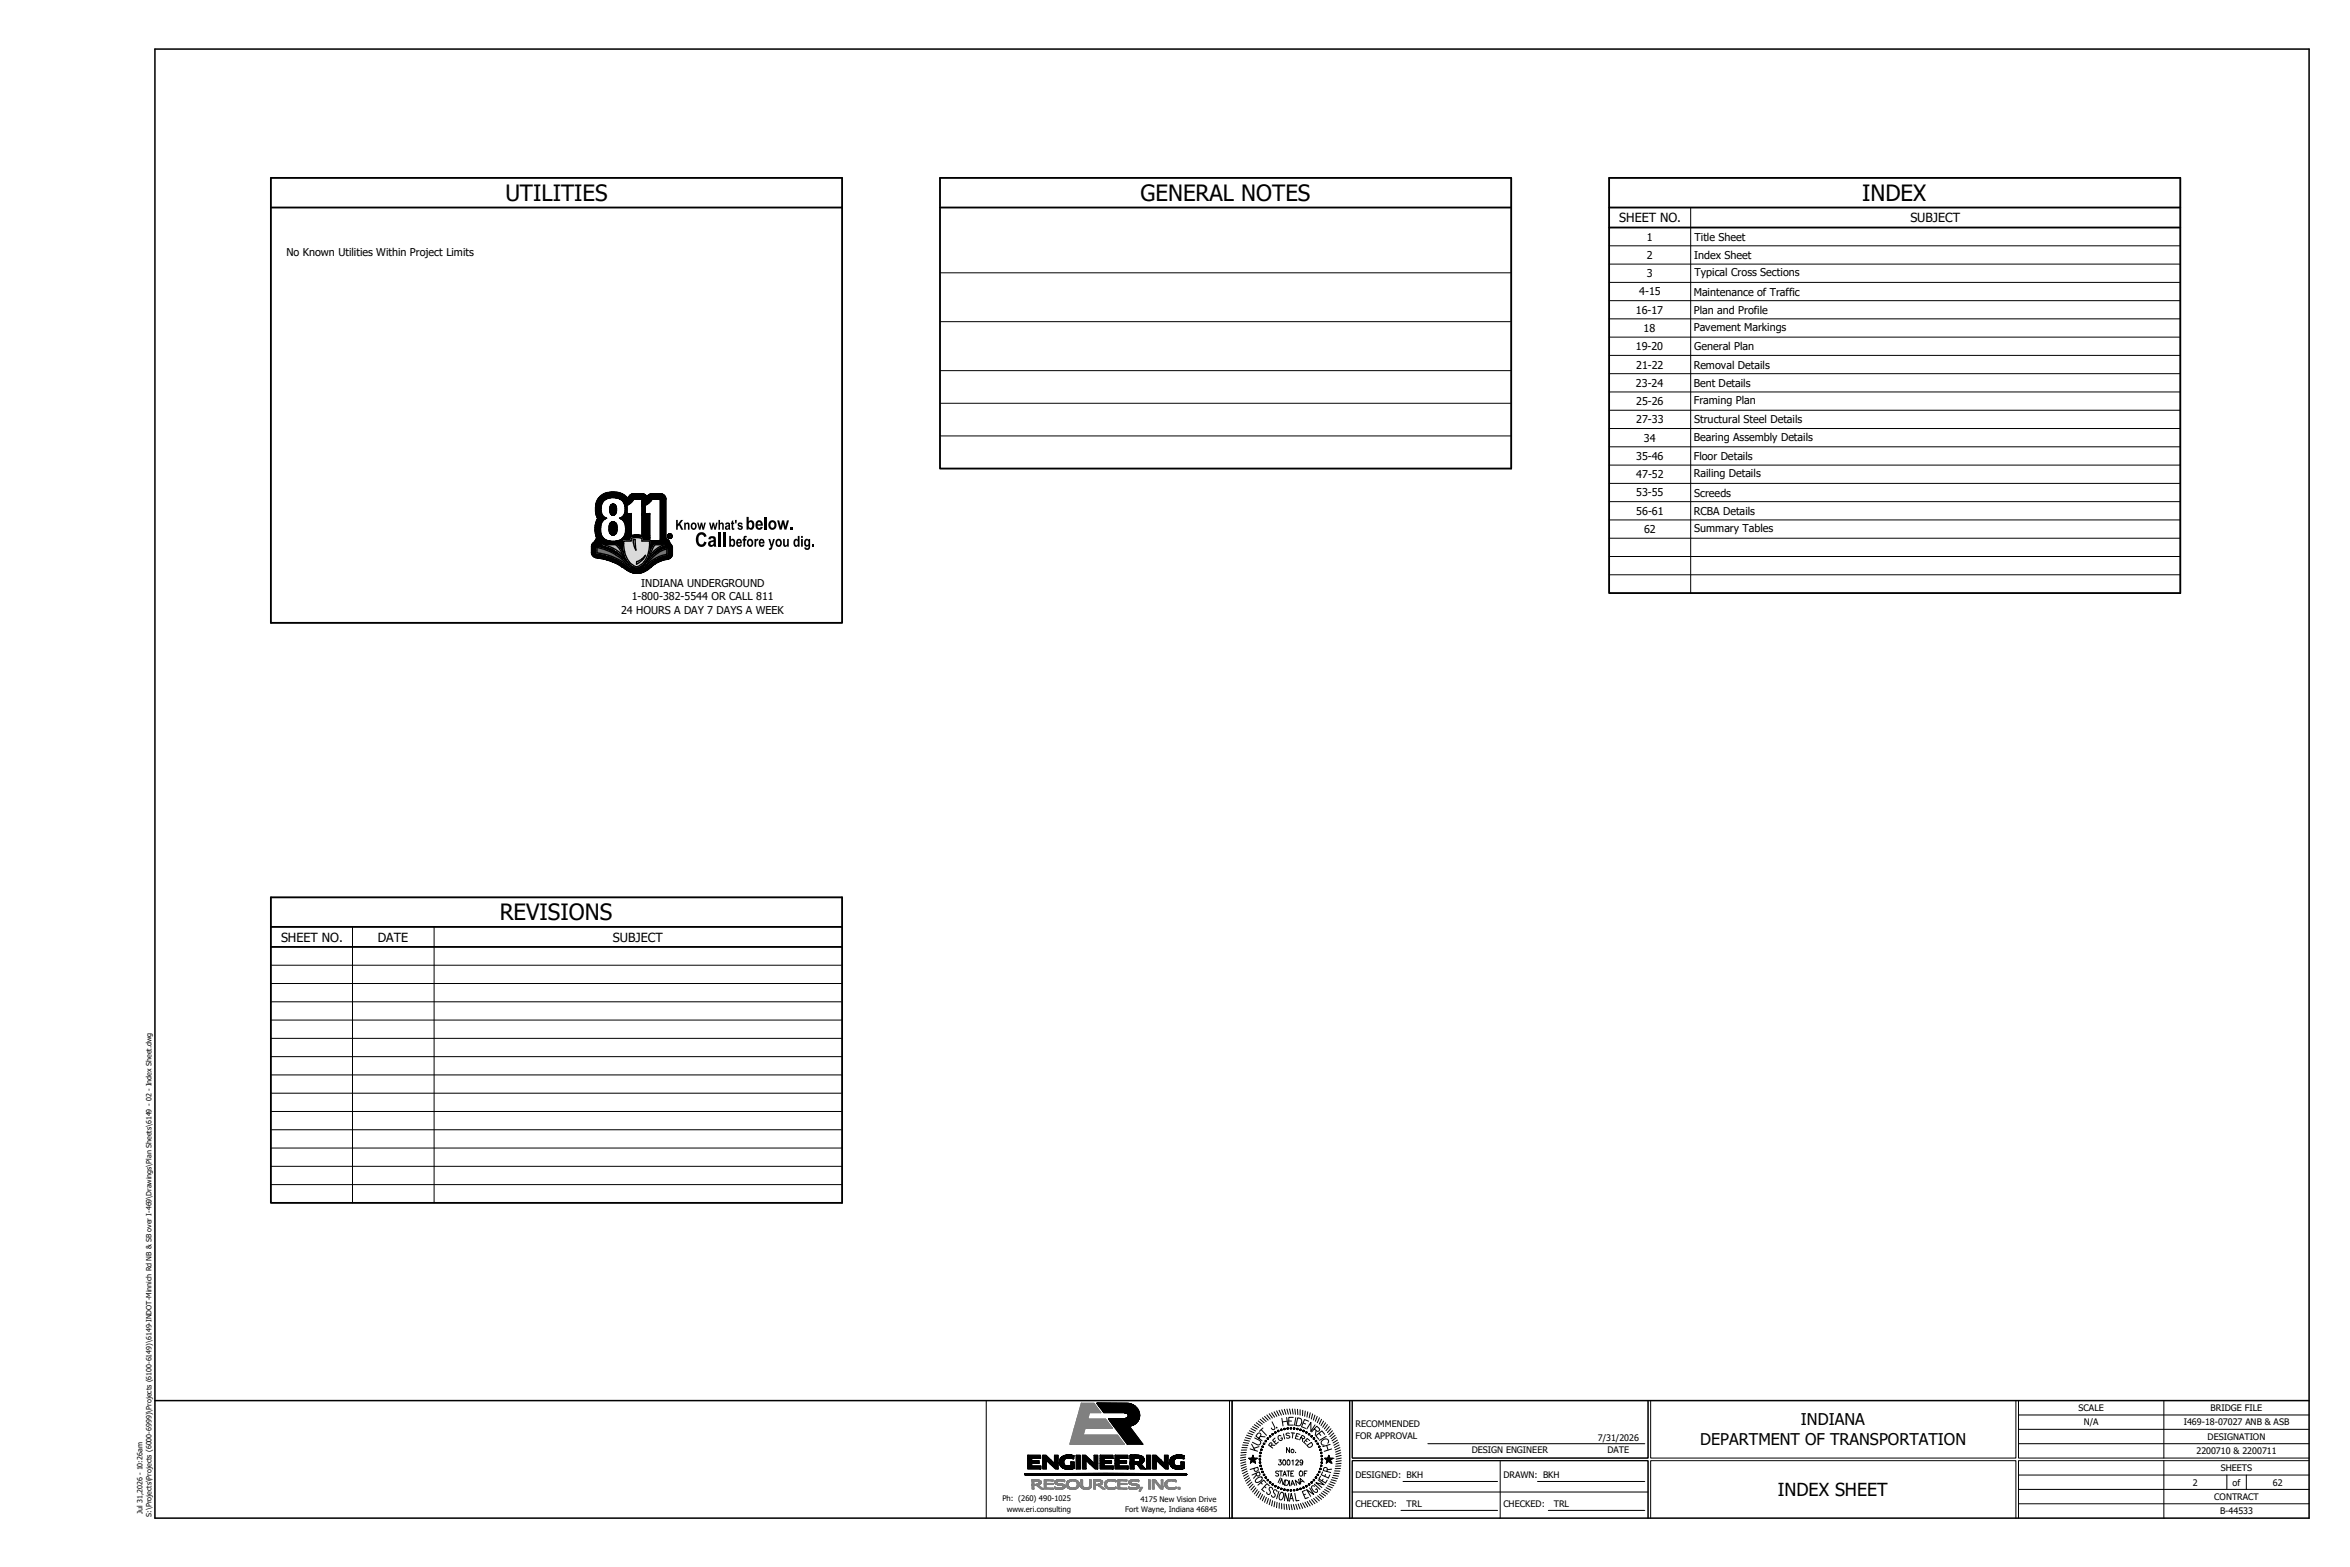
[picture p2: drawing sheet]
<svg xmlns="http://www.w3.org/2000/svg" width="914mm" height="610mm" viewBox="0 0 914 610" stroke-linecap="round" stroke-linejoin="round" font-family="sans-serif">
<defs><g id="words">
<g font-size="8.7">
<text x="196.6" y="78.1">UTILITIES</text>
<text x="443.8" y="78.1">GENERAL NOTES</text>
<text x="724.5" y="78.1">INDEX</text>
<text x="194.4" y="358">REVISIONS</text>
</g>
<text font-size="7" x="691.8" y="581.9">INDEX SHEET</text>
<g font-size="6.3">
<text x="700.7" y="554.4">INDIANA</text>
<text x="661.6" y="562.1">DEPARTMENT OF TRANSPORTATION</text>
</g>
<g font-size="4.9">
<text x="630.1" y="86.4">SHEET NO.</text>
<text x="743.3" y="86.4">SUBJECT</text>
<text x="109.3" y="366.3">SHEET NO.</text>
<text x="147" y="366.3">DATE</text>
<text x="238.5" y="366.3">SUBJECT</text>
</g>
<g font-size="4.2">
<text x="640.8" y="93.6">1</text>
<text x="659.4" y="93.6">Title Sheet</text>
<text x="111.4" y="99.6">No Known Utilities Within Project Limits</text>
<text x="640.8" y="100.7">2</text>
<text x="659.2" y="100.7">Index Sheet</text>
<text x="640.8" y="107.8">3</text>
<text x="659.4" y="107.4">Typical Cross Sections</text>
<text x="637.8" y="114.9">4-15</text>
<text x="659" y="115">Maintenance of Traffic</text>
<text x="636.5" y="122">16-17</text>
<text x="659" y="122.1">Plan and Profile</text>
<text x="639.5" y="129.1">18</text>
<text x="659" y="128.8">Pavement Markings</text>
<text x="636.5" y="136.2">19-20</text>
<text x="659.3" y="136.3">General Plan</text>
<text x="636.6" y="143.4">21-22</text>
<text x="659" y="143.4">Removal Details</text>
<text x="636.6" y="150.5">23-24</text>
<text x="659" y="150.5">Bent Details</text>
<text x="636.6" y="157.6">25-26</text>
<text x="659" y="157.2">Framing Plan</text>
<text x="636.7" y="164.7">27-33</text>
<text x="659.2" y="164.7">Structural Steel Details</text>
<text x="639.7" y="171.8">34</text>
<text x="659" y="171.4">Bearing Assembly Details</text>
<text x="636.6" y="178.9">35-46</text>
<text x="659" y="178.9">Floor Details</text>
<text x="659" y="185.7">Railing Details</text>
<text x="636.7" y="186">47-52</text>
<text x="636.6" y="193.1">53-55</text>
<text x="659.2" y="193.2">Screeds</text>
<text x="636.7" y="200.2">56-61</text>
<text x="659" y="200.3">RCBA Details</text>
<text x="639.7" y="207.3">62</text>
<text x="659.2" y="207">Summary Tables</text>
<text x="245.8" y="233.6">1-800-382-5544 OR CALL 811</text>
<text x="249.5" y="228.4">INDIANA UNDERGROUND</text>
<text x="241.6" y="238.7">24 HOURS A DAY 7 DAYS A WEEK</text>
</g>
<g font-size="3.5">
<text x="808.8" y="549">SCALE</text>
<text x="860.2" y="548.9">BRIDGE FILE</text>
<text x="527.4" y="555">RECOMMENDED</text>
<text x="810.8" y="554.5">N/A</text>
<text x="849.7" y="554.5">I469-18-07027 ANB &amp; ASB</text>
<text x="527.4" y="560">FOR APPROVAL</text>
<text x="621.7" y="560.5">7/31/2026</text>
<text x="859" y="560.1">DESIGNATION</text>
<text x="572.7" y="565.4">DESIGN ENGINEER</text>
<text x="625.5" y="565.4">DATE</text>
<text x="854.6" y="565.7">2200710 &amp; 2200711</text>
<text x="527.4" y="575.1">DESIGNED: BKH</text>
<text x="585" y="575.1">DRAWN: BKH</text>
<text x="864.1" y="572.3">SHEETS</text>
<text x="853.3" y="577.9">2</text>
<text x="868.7" y="577.9">of</text>
<text x="884.4" y="577.9">62</text>
<text x="527.4" y="586.3">CHECKED:</text>
<text x="547.3" y="586.3">TRL</text>
<text x="585" y="586.3">CHECKED:</text>
<text x="604.6" y="586.3">TRL</text>
<text x="861.6" y="583.5">CONTRACT</text>
<text x="863.8" y="589.1">B-44533</text>
</g>
<g font-size="3">
<text x="390" y="584.1">Ph: (260) 490-1025</text>
<text x="443.8" y="584.1">4175 New Vision Drive</text>
<text x="391.7" y="588.1">www.eri.consulting</text>
<text x="437.9" y="588.1">Fort Wayne, Indiana 46845</text>
</g>
<g font-size="2.8">
<text x="55.5" y="589" transform="rotate(-90 55.5 589)">Jul 31,2026 - 10:26am</text>
<text x="59" y="590" transform="rotate(-90 59 590)">S:\Projects\Projects (6000-6999)\Projects (6100-6149)\6149-INDOT-Minnich Rd NB &amp; SB over I-469\Drawings\Plan Sheets\6149 - 02 - Index Sheet.dwg</text>
</g>
</g></defs>
<g fill="none" stroke="#000" stroke-width=".39">
<path d="M484.6 559.3l2 .5M485.1 558.3l1.9 .7M485.6 557.4l1.9 .8M486.2 556.6l1.8 .8M486.7 555.8l1.9 .9M487.4 555l1.8 1M488.1 554.2l1.7 1.1M488.2 559.4l1.9 1 .4 1.1a.94 .94 0 0 1-1.3 .6l-1.9-1M488.8 553.5l1.7 1.2M489.6 552.8l1.6 1.3M489.8 559.6l.8-1.4-.1-.5-.6-.3-.5 .3-.7 1 2.4 1.8M490.3 558.8l1.9 .2"/>
<path d="M490.3 552.2l1.6 1.3M490.7 556.2l2.1 2.2M491.2 551.6l1.5 1.4M491.4 555.5l-1.3 1.3M492 551l1.4 1.5M492.9 550.5l1.3 1.6M493 559.6h.3l-.2 .3zM493.1 559.4l.2-.1v.3zM493.1 559.4l.2 .2h-.3zM493.1 559.9l.2-.3 .1 .3zM493.3 559.6h.3v.3zM493.3 559.3l.2 .1-.2 .2z"/>
<path d="M493.3 559.6l.3 .3h-.2zM493.5 559.4l.1 .2h-.3zM493.9 550l1.2 1.6M493.9 558.7l.3 .1-.2 .2zM494 559l.2-.2v.3zM494 558.5l.2-.1v.4zM494 558.5l.2 .3-.3-.1zM494.2 558.8h.3l-.1 .2zM494.2 558.8l.2 .2-.2 .1zM494.2 558.4l.3 .1-.3 .3zM494.5 558.5v.3h-.3zM494.8 549.6l1.1 1.7"/>
<path d="M494.9 557.9l.3 .1-.2 .1zM495 553.1l1.1 2.5-.2 .4-.6 .2-.6-.7M495 558.1l.2-.1v.2zM495 557.7h.3l-.1 .3zM495 557.7l.2 .3-.3-.1zM495.2 558h.3l-.1 .2zM495.2 558l.3-.2v.2zM495.2 558l.2 .2h-.2zM495.3 557.7l.2 .1-.3 .2zM495.8 549.2l1 1.8M496 557.2l.3 .1-.3 .1zM496 557.4l.3-.1-.1 .3z"/>
<path d="M496.1 557h.3l-.1 .3zM496.1 557l.2 .3-.3-.1zM496.1 559.4l-.9 .9 1.3 1.5 .9-.8M496.3 557.3l.3 .1-.2 .1zM496.3 557.3l.2-.2 .1 .3zM496.3 557.3l-.1 .3zM496.4 557l.1 .1-.2 .2zM496.7 555.2l.1 .3zM496.7 548.9l1 1.8M497.1 556.6l.3 .1zM497.1 556.8l.3-.1-.1 .3zM497.2 556.4h.3l-.1 .3z"/>
<path d="M497.2 556.4l.2 .3-.3-.1zM497.4 556.7l.3 .1-.2 .2zM497.4 556.7l.3-.1v.2zM497.4 556.7l.1 .3zM497.5 556.4l.2 .2-.3 .1zM497.7 548.6l.9 1.9M498.3 556.3h.3l-.2 .2zM498.3 556.1l.3 .2h-.3zM498.5 555.9l.2 .1-.1 .3zM498.5 555.9l.1 .4-.3-.2zM498.5 558.6a.74 .74 0 0 0-1 0 .74 .74 0 0 0-.2 1 .84 .84 0 0 0 .8 .8 .84 .84 0 0 0 .9-.6l-.1-.5-.5 .2M498.6 556.3l.3 .1-.3 .2z"/>
<path d="M498.6 556.3l.3-.2v.3zM498.6 556.3v.3zM498.7 556l-.1 .3zM498.7 548.4l.8 1.9M498.8 551.7l.4 3M499.4 557.8l.5 2M499.5 556l.3-.1-.2 .3zM499.5 555.8l.2-.2 .1 .3zM499.5 555.8l.3 .1-.3 .1zM499.7 555.6l.3 .1-.2 .2zM499.7 548.3l.7 1.9M499.8 555.9l.2 .2-.1 .1z"/>
<path d="M499.8 555.9l.3-.1-.1 .3zM499.8 555.9l.1 .3h-.3zM500 555.7l.1 .1-.3 .1zM500.6 551.4l.5 3M500.7 555.8l.3-.1-.2 .3zM500.8 548.2l.5 2M500.8 555.5l.2-.1v.3zM500.8 555.5l.2 .2-.3 .1zM500.8 552.9l-1.8 .3M501 555.4l.2 .1-.2 .2zM501 555.7l.3 .2-.2 .1zM501 555.7h.4l-.1 .2z"/>
<path d="M501 555.7l.1 .3h-.3zM501.2 555.5l.2 .2h-.4zM501.4 552.8h1.1M501.7 557.7l-.9-.2-.4 .4 .2 .4 1.1 .4 .2 .4-.5 .4-.9-.2M501.8 548.1l.4 2M502 555.7h.3l-.2 .2zM502.1 555.4l.2 .3h-.3zM502.1 555.9l.2-.2v.3zM502.1 555.4l.2-.1v.4zM502.3 555.3l.2 .1-.2 .3zM502.3 555.7l.2 .2-.2 .1zM502.3 555.7h.3l-.1 .2z"/>
<path d="M502.4 557.4l1.4 .1M502.5 555.4l.1 .3h-.3zM502.8 548.1l.4 2M503.1 557.4l-.2 2M503.2 551.4h-1.7l-.1 3h1.8M503.3 555.7h.3l-.3 .2zM503.3 555.9l.3-.2-.1 .3zM503.3 555.5l.3-.1v.3zM503.3 555.5l.3 .2h-.3zM503.6 555.7l.2-.2 .1 .3zM503.6 555.7l.2 .3h-.3zM503.6 555.7l.3 .1-.1 .2z"/>
<path d="M503.6 555.4l.2 .1-.2 .2zM503.9 548.2l.2 2M504.2 551.5l-.5 2.9M504.3 558.6l.8 .2M504.5 555.8l.3 .1-.3 .2zM504.5 556.1l.3-.2-.1 .3zM504.6 555.7l.2 .2-.3-.1zM504.6 555.7l.3-.1-.1 .3zM504.8 555.9l.3-.1v.2zM504.8 555.9l.2 .3h-.3zM504.8 555.9l.3 .1-.1 .2zM504.9 555.6l.2 .2-.3 .1z"/>
<path d="M504.9 548.3l.1 2M505 551.6a1.58 1.58 0 0 1 1.5 1.4 1.58 1.58 0 0 1-1.3 1.7l-.9-.2zM505.7 556.1l.2-.1 .1 .3zM505.7 556.1l.3 .2-.2 .1zM505.8 556.4l.2-.1-.1 .3zM505.8 558l-1.2-.3-.6 1.9 1.2 .3M505.9 556l.2-.1-.1 .4zM505.9 548.4v2.1M506 556.3l.3-.2v.2zM506 556.3l.2 .2-.3 .1zM506 556.3h.3l-.1 .2zM506.1 555.9l.2 .2-.3 .2z"/>
<path d="M506.2 559.2l1 .5 .5-.3-.3-.6-.8-.4-.9 1.8M506.8 559.5l.1 1.3M506.9 548.6l-.1 2.1M506.9 556.6l.2-.2 .1 .3zM506.9 556.6l.3 .1-.3 .1zM506.9 556.8l.3-.1-.1 .3zM507 553.6l1 .4M507.1 556.4h.2l-.1 .3zM507.2 556.7l.3 .1zM507.2 556.7l.1 .3h-.2zM507.2 556.7l.3 .1-.2 .2zM507.3 556.4l.2 .2-.3 .1z"/>
<path d="M507.9 548.9l-.2 2.1M508 557.1l.3-.1v.3zM508 557.1l.3 .2-.3 .1zM508 557.4l.3-.1-.1 .2zM508.3 557h.2l-.2 .3zM508.3 557.3l.3-.1zM508.3 557.3l.1 .3-.2-.1zM508.3 557.3l.3 .1-.2 .2zM508.5 557l.1 .2-.3 .1zM508.8 549.2l-.2 2.1M509.1 558h.3l-.2 .2zM509.1 557.8l.3-.1v.3z"/>
<path d="M509.1 557.8l.3 .2h-.3zM509.2 552.9l-1.6-.7-1.2 2.8 1.6 .7M509.4 557.7h.2l-.2 .3zM509.4 558l.3-.1v.2zM509.4 558v.2h-.2zM509.4 558l.3 .1-.3 .1zM509.6 557.7l.1 .2-.3 .1zM509.8 549.6l-.4 2M510.1 558.8h.3l-.2 .2zM510.1 558.5l.3-.1v.4zM510.1 558.5l.3 .3zM510.4 558.8v.3l-.2-.1z"/>
<path d="M510.4 558.8l.2 .2-.2 .1zM510.4 558.8l.3-.1-.1 .3zM510.4 558.4l.2 .1-.2 .3zM510.6 558.5l.1 .2-.3 .1zM510.8 550l-.6 2M511 559.6h.3l-.3 .3zM511 559.9l.3-.3v.3zM511 559.4l.3-.1v.3zM511 559.4l.3 .2h-.3zM511.3 559.6h.3l-.1 .3zM511.3 559.6l.2-.2zM511.3 559.3l.2 .1-.2 .2z"/>
<path d="M511.3 559.6l.2 .3h-.2zM511.4 555.9l1.3 1 .5-.2 .3-.5-1.1-1.4-2 2.3M511.6 550.5l-.6 1.9M511.7 554.3l-1.6 2.6v-3.6l-1.6 2.6M512.1 556.5l-.3 1.8M512.5 551l-.7 1.9M513.2 557.6l.7 .8M513.4 551.6l-.8 1.9M514.2 552.2l-.9 1.8M515 552.8l-1 1.8M515.5 558l-1.2-1.4-2.3 1.9 1.1 1.4M515.8 553.5l-1.1 1.7"/>
<path d="M516 558.8l-2.6 1.5M516.5 554.2l-1.2 1.7M517.2 555l-1.3 1.6M517.9 555.8l-1.4 1.5M518.5 556.6l-1.5 1.5M519 557.5l-1.5 1.4M519.5 558.4l-1.6 1.3M520 559.3l-1.7 1.2M526.2 544.9v22.3h115.1v-22.3M398.7 573.6h63.1zM398.7 573.5h63.1zM398.7 573.5l63.1 .1z"/>
<path d="M398.7 573.6l63 .1zM398.7 573.7h63zM398.7 573.5h63zM398.7 573.7h62.9zM398.8 573.4h62.8zM398.8 573.4l62.9 .1zM398.8 573.7h62.8zM398.9 573.4h62.7zM398.9 573.7h62.7zM398.9 573.7h62.6zM399 573.4l15.6-.2 46.9 .2zM399 573.4h62.6z"/>
<path d="M399 573.7h62.5l-15.6 .2zM399 573.7l46.9 .2zM399.9 566.1h5v1.3zM399.9 566.1l5 1.3h-5zM399.9 567.4h1.5v.8zM399.9 567.4l1.5 .8h-1.5zM399.9 569.3h1.5v1zM399.9 569.3l1.5 1h-1.5zM399.9 568.2h4.4v1.1zM399.9 568.2l4.4 1.1h-4.4zM399.9 570.3h5.1v1.2zM399.9 570.3l5.1 1.2h-5.1z"/>
<path d="M405.7 566.1h1.3l2 2zM405.7 566.1l3.3 2h-3.3zM405.7 568.1h1.4v3.4zM405.7 568.1l1.4 3.4h-1.4zM407.1 568.1h1.9l1.3 1.2zM407.1 568.1l3.2 1.2h-2zM408.3 569.3h2zM408.4 569.3h3.3v2.2zM408.4 569.3l3.3 2.2h-1zM410.3 566.1h1.4v3.2zM410.3 566.1l1.4 3.2h-1.4zM410.3 569.3h1.4z"/>
<path d="M412.3 568.4h1.6v.3zM412.3 568.4l1.6 .3h-1.6zM412.3 568.7h1.6v.3zM412.3 568.7l1.6 .3h-1.6zM412.3 569h1.6v.2zM412.3 569l1.6 .2h-1.6zM412.3 568.2h1.7l-.1 .2zM412.3 568.2l1.6 .2h-1.6zM412.3 569.4l1.8 .2zM412.3 569.2h1.6l.1 .2zM412.3 569.2l1.7 .2h-1.7zM412.4 569.6h1.7z"/>
<path d="M412.4 569.6l1.8 .2zM412.4 568h1.6zM412.4 568h1.7zM412.4 568l1.6 .2zM412.4 567.9h1.7zM412.4 567.9l1.7 .1zM412.5 567.7h1.7zM412.5 567.7h1.8zM412.5 567.7l1.6 .2zM412.5 569.8l1.8 .2zM412.5 570l1.9 .1zM412.5 567.6h1.9z"/>
<path d="M412.5 567.6l1.8 .1zM412.5 570.1h1.9zM412.5 570.1l2.1 .1zM412.6 570.2h2.2zM412.6 567.5h1.9zM412.6 567.5l1.8 .1zM412.6 567.4h2.3zM412.6 570.3l2.8 .1zM412.6 567.4h2.1zM412.6 570.2l2.4 .1zM412.6 567.4l1.9 .1zM412.7 570.4h3.1z"/>
<path d="M412.7 567.3h2.7zM412.7 567.3h3.2zM412.7 570.4l5.3 .1zM412.8 570.5h5.2v.3zM412.8 570.5l5.2 .3h-5zM412.8 567.1h5v.2zM412.8 567.1l5 .2h-5.1zM413 570.8h5v.2zM413 570.8l5 .2h-4.6zM413.1 566.8h4.7v.3zM413.1 566.8l4.7 .3h-5zM413.1 566.8l.3-.2 4.4 .2z"/>
<path d="M413.4 571h4.6v.2zM413.4 571l4.6 .2h-4.3zM413.4 566.6l.4-.3 4.1 .3zM413.4 566.6h4.5l-.1 .2zM413.7 571.2l4.3 .1zM413.8 566.3h4.1zM413.8 566.3h4.1v.3zM413.9 571.3h4.1zM413.9 571.3l3.5 .1zM414 566.3h3.9zM414.3 566.2l3.6 .1zM414.3 566.2h3.2z"/>
<path d="M414.3 571.4h3.1zM414.3 571.4l2.9 .1zM414.5 571.5h2.7zM414.5 571.5h2.1zM414.6 573.2l46.9 .2zM414.6 573.9h31.3zM414.6 573.2h31.3zM414.6 573.2h31.3M414.7 566.1h2.4zM414.7 566.1l2.8 .1zM414.9 566.1h2.2zM414.9 566.1h1.9z"/>
<path d="M415 571.5h1.6zM415 571.5l1.4 .1zM415.4 566l1.4 .1zM415.4 566h.9zM415.5 571.6h.9zM415.8 570.4h2.2zM415.9 567.3h1.9zM416.1 567.3h1.7zM416.1 567.3l1.6 .1zM416.1 570.4h1.9zM416.3 570.3h1.7zM416.3 570.3l1.7 .1z"/>
<path d="M416.6 568.7h1.4v1.5zM416.6 568.7l1.4 1.5h-1.4zM416.6 570.2l1.4 .1zM416.9 567.4l.8 .1zM417.7 567.5h.1M418.8 566.1h1.6v5.4zM418.8 566.1l1.6 5.4h-1.6zM421.2 568.1h1.4v3.4zM421.2 568.1l1.4 3.4h-1.4zM421.2 566.1h1.2l2.1 2zM421.2 566.1l3.3 2h-3.3zM422.6 568.1h1.9l1.2 1.2z"/>
<path d="M422.6 568.1l3.1 1.2h-1.9zM423.8 569.3h1.9zM423.8 569.3h3.3v2.2zM423.8 569.3l3.3 2.2h-1zM425.7 566.1h1.4v3.2zM425.7 566.1l1.4 3.2h-1.4zM425.7 569.3h1.4zM428.1 570.3h5.1v1.2zM428.1 570.3l5.1 1.2h-5.1zM428.1 567.4h1.5v.8zM428.1 567.4l1.5 .8h-1.5zM428.1 569.3h1.5v1z"/>
<path d="M428.1 569.3l1.5 1h-1.5zM428.1 568.2h4.4v1.1zM428.1 568.2l4.4 1.1h-4.4zM428.1 566.1h5v1.3zM428.1 566.1l5 1.3h-5zM433.9 570.3h5.1v1.2zM433.9 570.3l5.1 1.2h-5.1zM433.9 566.1h5v1.3zM433.9 566.1l5 1.3h-5zM433.9 567.4h1.5v.8zM433.9 567.4l1.5 .8h-1.5zM433.9 569.3h1.5v1z"/>
<path d="M433.9 569.3l1.5 1h-1.5zM433.9 568.2h4.5v1.1zM433.9 568.2l4.5 1.1h-4.5zM439.7 566.5l4.9 .1zM439.7 569.3h4.6zM439.7 569.3h4.4zM439.7 567h5.2l.1 .2zM439.7 567l5.3 .2h-5.3zM439.7 568.7h5.2zM439.7 568.7l5.1 .1zM439.7 568.8h5.1zM439.7 568.8l5 .2z"/>
<path d="M439.7 566.8l5.2 .2zM439.7 569h5zM439.7 569l4.8 .2zM439.7 566.2l4.2 .1zM439.7 566.6l5.1 .2zM439.7 569.2h4.8zM439.7 569.2l4.6 .1zM439.7 567.3h1.6v1.4zM439.7 567.3l1.6 1.4h-1.6zM439.7 569.7h1.6v1.8zM439.7 569.7l1.6 1.8h-1.6zM439.7 566.1l3.4 .1z"/>
<path d="M439.7 566.2h3.9zM439.7 569.3l4.2 .1zM439.7 566.3l4.6 .2zM439.7 567.2l5.4 .1zM439.7 569.4h4.2l.3 .3zM439.7 569.4l4.5 .3h-4.5zM441.3 566.1h.9zM442.5 569.7h1.7l1.5 1.8zM442.5 569.7l3.2 1.8h-1.9zM442.6 567.3h2.5zM442.6 568.7h2.3zM442.8 567.3l2.3 .1z"/>
<path d="M442.9 568.7h2zM442.9 568.7h2M443 568.6h2zM443.1 567.4h2zM443.1 568.6h1.9zM443.2 567.4h1.9zM443.2 568.5h1.8zM443.3 567.4l1.8 .1zM443.3 568.5h1.8zM443.4 567.5h1.7zM443.4 568.4h1.7zM443.4 568.4l1.7 .1z"/>
<path d="M443.4 567.5l1.7 .1zM443.4 567.6h1.7zM443.4 568.3l1.7 .1zM443.5 567.6l1.6 .2zM443.5 568.2h1.6zM443.5 568.2l1.6 .1zM443.5 567.9h1.7zM443.5 567.9l1.6 .1zM443.5 567.8l1.7 .1zM443.5 568l1.6 .1zM443.5 568.1l1.6 .1zM446.1 566.1h1.6v5.4z"/>
<path d="M446.1 566.1l1.6 5.4h-1.6zM448.5 568.1h1.4zM448.5 568.1h1.4v3.4zM448.5 568.1l1.4 3.4h-1.4zM448.5 566.1h1.3l2.1 2zM448.5 566.1l3.4 2h-3.4zM449.9 568.1h2zM450 568.1h1.9l1.2 1.2zM450 568.1l3.1 1.2h-1.9zM451.2 569.3h1.9zM451.2 569.3h3.3v2.2zM451.2 569.3l3.3 2.2h-1z"/>
<path d="M453.1 566.1h1.4v3.2zM453.1 566.1l1.4 3.2h-1.4zM453.1 569.3h1.4zM455.1 569h1.7v.2zM455.1 569l1.7 .2h-1.6zM455.2 568.4h1.6v.3zM455.2 568.4l1.6 .3h-1.6zM455.2 569.2h1.6l.1 .2zM455.2 569.2l1.7 .2h-1.7zM455.2 568.7h1.6v.3zM455.2 568.7l1.6 .3h-1.7zM455.2 568h1.7z"/>
<path d="M455.2 568l1.7 .2zM455.2 568.2h1.7l-.1 .2zM455.2 568.2l1.6 .2h-1.6zM455.2 569.4l1.7 .2zM455.3 569.6h1.6zM455.3 569.6l1.7 .2zM455.3 567.9h1.7zM455.3 567.9l1.6 .1zM455.3 569.8l1.9 .2zM455.3 567.7h1.8zM455.3 567.7l1.7 .2zM455.4 570.1h1.9z"/>
<path d="M455.4 567.6h1.8zM455.4 567.6l1.7 .1zM455.4 570l1.9 .1zM455.4 570.1l2.1 .1zM455.4 567.5h2zM455.4 567.5l1.8 .1zM455.5 567.4h2.1zM455.5 567.4l1.9 .1zM455.5 570.2h2.1zM455.5 567.4h2.3zM455.5 570.2l2.3 .1zM455.5 570.3l2.8 .1z"/>
<path d="M455.5 567.3h2.8zM455.5 567.3h3.3zM455.5 567.3l2.3 .1zM455.5 570.4l5.3 .1zM455.5 570.4h3.2zM455.6 570.5h5.2v.3zM455.6 570.5l5.2 .3h-4.9zM455.7 567.1h5l-.1 .2zM455.7 567.1l4.9 .2h-5.1zM455.9 570.8h4.9v.2zM455.9 570.8l4.9 .2h-4.6zM456 566.8l.3-.2 4.4 .2z"/>
<path d="M456 566.8h4.7v.3zM456 566.8l4.7 .3h-5zM456.2 571h4.6v.2zM456.2 571l4.6 .2zM456.3 566.6l.4-.3 4 .3zM456.3 566.6h4.4v.2zM456.6 571.2l4.2 .1zM456.7 566.3h4.1zM456.7 566.3h4.1l-.1 .3zM456.8 571.3h4zM456.8 571.3l3.4 .1zM456.9 566.3h3.9z"/>
<path d="M457.2 566.2l3.6 .1zM457.2 566.2h3.2zM457.2 571.4h3zM457.2 571.4l2.8 .1zM457.4 571.5h2.6zM457.4 571.5h2.1zM457.6 566.1h2.4zM457.6 566.1l2.8 .1zM457.7 566.1h2zM457.7 566.1h2.3zM457.8 571.5l1.4 .1zM457.8 571.5h1.7z"/>
<path d="M458.3 566l1.4 .1zM458.3 566h.8zM458.4 571.6h.8zM458.7 570.4h2.1zM458.8 567.3h1.8zM459 567.3l1.6 .1zM459 570.4h1.8zM459.1 570.3h1.7zM459.1 570.3l1.7 .1zM459.5 568.7h1.3v1.5zM459.5 568.7l1.3 1.5h-1.3zM459.5 570.2l1.3 .1z"/>
<path d="M459.7 567.4h.9zM459.7 567.4l.9 .1zM460.6 567.5h.1M483.2 563.1l2.1 .1M483.5 562.1l2.1 .2M483.8 561.2l2.1 .3M484.2 560.2l2 .4M484.7 568.7l-1.9 .6M484.7 567.8l-2 .4M484.7 566.8l-2 .4M484.8 569.6l-1.9 .7M484.8 565.9l-2 .3"/>
<path d="M484.9 570.5l-1.9 .8M484.9 565l-2 .1M485.1 564.1h-2.1M485.1 571.4l-1.9 .9M485.3 572.3l-1.8 1M485.6 573.2l-1.8 1.1M485.9 574.1l-1.7 1.1M486.1 567.3l-.1 .1M486.2 574.9l-1.6 1.3M486.3 567.3l-.2 .2M486.4 567.3l-.2 .2M486.5 563.7l2.8 .9"/>
<path d="M486.5 567.3l-.3 .2M486.6 567.3l-.3 .3 .4-.3M486.6 575.7l-1.5 1.3M486.7 567.3l-.3 .3M486.8 568.3l1.1-1-1.1 1.1M486.9 568l.9-.9-.9 1.1M486.9 567.3l-.4 .4M486.9 568l-.4 1.2M487 561.8l1.4 2.5M487.1 567.3l-.5 .5M487.1 576.6l-1.5 1.3M487.3 566.7l.3-.3-.3 .4"/>
<path d="M487.5 566.3l-.1 .2M487.5 566.1l.4 1.2h1.3l-1.1 .7 .4 1.2-1-.7M487.5 566.2h.1M487.5 566.1l-.4 1.2h-1.2l1 .7M487.5 568.5l-1 .7M487.6 577.3l-1.5 1.5M487.6 566.3l-.2 .3M487.7 566.5l-.4 .5M487.7 566.8l-1 1M487.7 566.7l-.5 .5M487.7 568.6l.5-.4-.4 .5M487.8 566.8l-1.1 1.1"/>
<path d="M487.8 567l-1 1M487.8 567l-1 .9M487.8 571.2l.5 1.1 1.2-.3-.1-1.2-2.9 .9M488.1 567.3l-1.4 1.4M488.1 578.1l-1.4 1.5M488.1 567.3l-1.4 1.5M488.2 568.3l-.4 .4M488.2 568.4l-.3 .3 .4-.2M488.2 569l.2-.2-.1 .2M488.3 567.3l-1.7 1.7M488.4 568.7l-.4 .1M488.4 569.1h.1"/>
<path d="M488.4 567.3l-1.9 1.9M488.4 569v.1M488.5 569.2h.1M488.5 567.3l-1.7 1.7M488.6 573.2l.6 1 1.1-.5-.4-1.1-2.7 1.2M488.6 567.3l-1.4 1.4M488.7 578.8l-1.3 1.6M488.7 567.3l-1.2 1.2M488.8 567.3l-1.2 1.2M488.9 567.3l-1.3 1.2 .5-.4M488.9 573.8l-1.1 1.3M489 567.3l-.5 .5"/>
<path d="M489.1 575.2l1-.6h.9a1.62 1.62 0 0 1-.7 1.7 1.62 1.62 0 0 1-1.9 0zM489.1 567.3h.1M489.2 579.5l-1.1 1.7M489.9 562.8l-2 .6M489.9 567.7h.3l-.2 .2zM490 566.4l.3 .1-.2 .1zM490 569h.3l-.2 .2zM490 567.5l.2-.1v.3zM490 567.5l.2 .2h-.3zM490.1 568.8l.2-.1v.3zM490.1 568.8l.2 .2h-.3zM490.1 566.6l.2-.1v.3z"/>
<path d="M490.1 566.2l.2-.1v.4zM490.1 566.2l.2 .3-.3-.1zM490.2 565.2h.3l-.3 .2zM490.2 570.3l.3-.1-.2 .3zM490.2 567.4l.2 .1-.2 .2zM490.2 570.1l.2-.2 .1 .3zM490.2 570.1l.3 .1-.3 .1zM490.2 567.7v.3l-.2-.1zM490.2 567.7l.2 .2-.2 .1zM490.2 567.7h.4l-.2 .2zM490.2 565.4l.3-.2-.1 .3zM490.3 568.7h.2l-.2 .3z"/>
<path d="M490.3 566.5l.3-.2v.2zM490.3 564.9h.3l-.1 .3zM490.3 564.9l.2 .3h-.3zM490.3 569v.3l-.2-.1zM490.3 569l.3 .2-.3 .1zM490.3 569l.3 .2zM490.3 566.5l.2 .2-.2 .1zM490.3 566.5h.3l-.1 .2zM490.3 566.1l.3 .2-.3 .2zM490.4 567.5l.2 .2h-.4zM490.4 569.9l.2 .1-.1 .2zM490.5 568.7l.1 .3h-.3z"/>
<path d="M490.5 570.2l.1 .3h-.3zM490.5 570.2l.3 .2-.2 .1zM490.5 570.2l.3-.1v.3zM490.5 565.2l.3-.2v.3zM490.5 565.2l.1 .3h-.2zM490.5 565.2l.3 .1-.2 .2zM490.5 563.9l.2-.2 .1 .3zM490.5 563.9l.3 .1-.2 .1zM490.5 571.5h.3l-.1 .2zM490.6 564.1l.2-.1-.1 .3zM490.6 564.9l.2 .1-.3 .2zM490.6 571.3l.1-.1 .1 .3z"/>
<path d="M490.6 571.3l.2 .2h-.3zM490.6 576.7l.6 .6M490.6 570l.2 .1-.3 .1zM490.7 563.7h.2l-.1 .3zM490.7 571.2h.3l-.2 .3zM490.8 564l.2 .3h-.3zM490.8 564l.3 .1-.1 .2zM490.8 564l.3-.2v.3zM490.8 571.5l.1 .3zM490.8 571.5l.3 .1-.2 .2zM490.8 571.5l.3-.2v.3zM490.9 563.7l.2 .1-.3 .2z"/>
<path d="M491 562.7l.2-.2 .1 .3zM491 562.7l.3 .1zM491 572.5l.2-.2 .1 .3zM491 572.5l.3 .1-.3 .1zM491 572.7l.3-.1-.1 .3zM491 571.2l-.2 .3zM491 562.9l.3-.1-.1 .3zM491.2 562.5h.2l-.1 .3zM491.2 572.3h.2l-.1 .3zM491.3 572.6l.1 .3h-.2zM491.3 572.6l.3 .1-.2 .2zM491.3 572.6l.3-.1v.2z"/>
<path d="M491.3 562.8l.1 .3h-.2zM491.3 562.8l.3 .1-.2 .2zM491.3 562.8l.3-.1v.2zM491.4 572.3l.2 .2-.3 .1zM491.4 562.5l.2 .2-.3 .1zM491.5 573.7l.2-.2 .1 .2zM491.5 573.7h.3l-.2 .2zM491.5 561.8l.3-.1-.1 .3zM491.6 561.5l.1-.1 .1 .3zM491.6 561.5l.2 .2-.3 .1zM491.6 573.9l.2-.2-.1 .3zM491.7 573.5l.2-.1-.1 .3z"/>
<path d="M491.7 561.4h.3l-.2 .3zM491.8 561.7l.4-.1-.1 .2zM491.8 573.7l.2 .3h-.3zM491.8 573.7l.4 .1-.2 .2zM491.8 573.7l.3-.1 .1 .2zM491.8 561.7l-.1 .3zM491.8 561.7l.3 .1-.2 .2zM491.9 573.4l.2 .2-.3 .1zM492 561.4l.2 .2-.4 .1zM492 578.3l.6 .5M492.2 560.7l.3-.1-.2 .3zM492.2 574.8h.3l-.2 .2z"/>
<path d="M492.3 560.5l.2-.2v.3zM492.3 560.5l.2 .1-.3 .1zM492.3 575l.2-.2v.3zM492.3 574.5h.3l-.1 .3zM492.3 574.5l.2 .3h-.3zM492.5 560.3l.2 .1-.2 .2zM492.5 574.8l.2 .3h-.2zM492.5 574.8h.3l-.1 .3zM492.5 574.8l.3-.2v.2zM492.5 576.7l-.8-.9-2.2 2M492.5 560.6l.1 .3h-.3zM492.5 560.6l.3 .2-.2 .1z"/>
<path d="M492.5 560.6h.3v.2zM492.6 574.5l.2 .1-.3 .2zM492.7 560.4l.1 .2h-.3zM493 575.8h.3l-.2 .2zM493.1 575.6l.3-.1-.1 .3zM493.1 575.6l.2 .2h-.3zM493.1 576l.2-.2v.3zM493.3 575.8l.2 .2-.2 .1zM493.3 575.8h.3l-.1 .2zM493.3 575.8l.3-.2v.2zM493.4 575.5l.2 .1-.3 .2zM493.9 578l-.9-.8-2 2.3 1 .8"/>
<path d="M493.9 576.7h.3l-.2 .2zM494 576.5l.2-.1v.3zM494 576.5l.2 .2h-.3zM494.2 576.4l.2 .1-.2 .2zM494.2 576.7l.3 .2-.3 .1zM494.2 576.7h.3v.2zM494.2 576.7v.3l-.2-.1zM494.4 562.7l.6-1-.5-.4-.9 .9 1.6 1.1M494.4 576.5l.1 .2h-.3zM494.8 562.2l1.2 .1M494.9 577.5h.3l-.2 .2zM495 577.3l.2-.1v.3z"/>
<path d="M495 577.3l.2 .2h-.3zM495.2 577.2h.2l-.2 .3zM495.2 577.5l.3 .1-.2 .2zM495.2 577.5l.3-.1v.2zM495.2 579.5a.72 .72 0 0 0-.8-.9 .72 .72 0 0 0-.5 1l.4 .8-.3 .9a.75 .75 0 0 1-.8 0 .75 .75 0 0 1-.3-.8M495.2 577.5l.1 .3-.3-.1zM495.4 577.2l.1 .2-.3 .1zM496 578l.2-.2 .1 .3zM496 578l.3 .1zM496 578.2l.3-.1-.2 .3zM496.2 577.8l.1 .3zM496.3 578.1l.2 .2-.1 .2z"/>
<path d="M496.3 578.1h.3l-.1 .2zM496.3 578.1l.1 .4-.3-.1zM496.4 560.5l-.6 .5M496.4 577.9l.2 .2h-.3zM497.1 578.9l.3-.2-.2 .3zM497.1 578.6l.2-.2 .1 .3zM497.1 578.6l.3 .1-.3 .2zM497.3 578.4h.2l-.1 .3zM497.4 578.7l.3 .2-.2 .1zM497.4 578.7l.3-.1v.3zM497.4 578.7l.1 .3h-.3zM497.5 578.4l.2 .2-.3 .1z"/>
<path d="M497.5 572.6l-.4-.3-.7 .3 .1 .4 1 .5-.1 .7-1-.2M497.6 567.9h.9l-.5 .8a.62 .62 0 0 1 .5 1 .62 .62 0 0 1-1.1-.1M497.8 572.3h1.2M498.2 574.9l-.9 1.8M498.3 579.1l.3 .1-.3 .1zM498.3 579.1l.1-.2 .2 .3zM498.3 579.3l.3-.1-.1 .3zM498.4 572.3v2M498.4 578.9l.2 .3zM498.6 579.2l.1 .3h-.2zM498.6 579.2l.3 .1-.2 .2zM498.6 579.2l.3-.2v.3z"/>
<path d="M498.6 578.9l.3 .1-.3 .2zM499.2 574.3l.7-2 .6 2M499.4 568a.98 .98 0 0 1 1.1 .8 .98 .98 0 0 1-.7 1.1l-.6-.3zM499.4 573.6h.9M499.5 579.5h.3l-.3 .2zM499.5 579.7l.3-.2-.1 .3zM499.6 579.2h.3l-.1 .3zM499.6 579.2l.2 .3h-.3zM499.8 579.5l.3 .1-.1 .2zM499.8 579.5l.2-.2 .1 .3zM499.8 579.5l.2 .3h-.3zM499.9 579.2l.1 .1-.2 .2z"/>
<path d="M500 575.7l-.8 1.9-.5-2.4-.7 1.9M500.2 575.7l.7 .2a1.09 1.09 0 0 1 .5 1.1 1.09 1.09 0 0 1-.9 .9l-.6-.2zM500.7 572.3h1.2M500.7 579.7h.3l-.2 .2zM500.8 579.9l.2-.2v.3zM500.8 579.5l.3-.1-.1 .3zM500.8 579.5l.2 .2h-.3zM501 579.7l.2 .3zM501 568a.98 .98 0 0 1 1.1 .8 .98 .98 0 0 1-.7 1.1l-.6-.3zM501 579.7l.4 .1-.2 .2zM501 579.7l.3-.2 .1 .3zM501.1 579.4l.2 .1-.3 .2z"/>
<path d="M501.3 572.3v2M501.8 563.2v1.9l-1.2-1.9v1.9M501.8 576v2M502 579.8h.3l-.2 .2zM502.1 579.5h.2v.3zM502.1 579.5l.2 .3h-.3zM502.3 579.8h.3l-.1 .2zM502.3 579.5h.2l-.2 .3zM502.3 579.8l.2 .2-.2 .1zM502.3 573.2h.7M502.5 579.5l.1 .3h-.3zM502.7 568.3l.4-.4v2"/>
<path d="M503.3 579.8l.3-.1-.3 .3zM503.3 579.5l.2-.1 .1 .3zM503.3 579.5l.3 .2-.3 .1zM503.4 572.3h-1.1v2h1.1M503.5 577.3h-1M503.5 579.4l.3 .1-.2 .2zM503.6 579.7v.3h-.3zM503.6 579.7l.2 .2-.2 .1zM503.6 579.7h.3l-.1 .2zM503.8 579.5l.1 .2h-.3zM503.8 577.9l-.9-2-.6 2.1M504.1 565h.1"/>
<path d="M504.2 568.4l.4-.5 .6 .4-1.1 1.6h1.2M504.5 579.6l.3-.1-.2 .3zM504.5 579.3l.2-.1 .1 .3zM504.5 579.3l.3 .2-.3 .1zM504.7 579.2h.3l-.2 .3zM504.8 579.5h.3v.2zM504.8 579.5l.1 .3h-.3zM504.8 579.5l.3 .2-.2 .1zM505 579.2l.1 .3h-.3zM505.2 575.5l.6 1.9-1.8-1.6 .5 2M505.7 579.3l.3-.1-.1 .3zM505.8 579l.1-.1 .1 .3z"/>
<path d="M505.8 579l.2 .2-.3 .1zM505.9 572.3a.92 .92 0 0 1 1 1 .92 .92 0 0 1-1 .9l-.4-.7zM505.9 578.9h.3l-.2 .3zM506 579.2l.3-.1v.2zM506 579.2l.1 .3h-.2zM506 579.2l.3 .1-.2 .2zM506.2 578.9l-.2 .3zM506.9 578.6l.2-.2 .1 .3zM506.9 578.6l.3 .1-.3 .2zM506.9 578.9l.3-.2-.1 .3zM506.9 568.6a.56 .56 0 0 1-.8 .5 .56 .56 0 0 1-.2-.9 .56 .56 0 0 1 .9 0l-.2 1.6-.7-.1M506.9 576.2l-.8 .4"/>
<path d="M507.1 578.4h.2l-.1 .3zM507.2 578.7l.3-.1v.3zM507.2 578.7l.1 .3h-.2zM507.2 578.7l.3 .2-.2 .1zM507.3 578.4l.2 .2-.3 .1zM507.5 576.6l-1.6-1.5 .2 2.2M507.5 573.2h.7M507.9 579.8l-1.2 .5 1.2 2.7 1.2-.5M508 560.3l.6 .5M508 578.1h.3l-.3 .2zM508 578.3l.3-.2v.4zM508.2 577.9l.1 .2h-.3z"/>
<path d="M508.2 577.9l.2-.1-.1 .3zM508.3 578.1l.2 .3-.2 .1zM508.3 578.1l.3 .1-.1 .2zM508.3 578.1l.3 .1zM508.4 577.8l.2 .2-.3 .1zM508.6 562.3l1.6-1.2 .4 .6a1.07 1.07 0 0 1-.4 1.1 1.07 1.07 0 0 1-1.2 .1zM508.6 572.3h-1.1v2M509.1 577.4l.3 .1-.3 .1zM509.1 577.6l.3-.1v.3zM509.2 577.2l.2 .3-.3-.1zM509.2 577.2h.2v.3zM509.4 577.5l.2 .2-.2 .1z"/>
<path d="M509.4 577.5h.3l-.1 .2zM509.4 577.5l.3-.2v.2zM509.4 577.2l.3 .1-.3 .2zM509.6 578.8l1.6 2.6-2.8-1.9 1.6 2.6M509.6 560.4l-1-.8-1.3 1.5 1 .8M510.1 576.7h.3l-.3 .2zM510.1 576.9l.3-.2v.3zM510.2 576.5l.2-.1v.3zM510.2 576.5l.2 .2h-.3zM510.4 576.7l.2-.2 .1 .2zM510.4 576.4l.2 .1-.2 .2zM510.4 576.7l.2 .2-.2 .1z"/>
<path d="M510.4 576.7h.3l-.1 .2zM511 575.8h.3l-.3 .2zM511 575.6l.3-.1v.3zM511 575.6l.3 .2h-.3zM511.3 575.8l.2-.2 .1 .2zM511.3 575.5l.2 .1-.2 .2zM511.3 575.8v.3l-.3-.1zM511.3 575.8l.2 .2-.2 .1zM511.3 575.8l.2 .2zM511.4 577.4l2.2 2M511.6 578.2a.79 .79 0 0 0-1.3 .1 .79 .79 0 0 0 .4 1.2l.8 .8a.76 .76 0 0 0 1.2 0 .76 .76 0 0 0-.4-1.2l-.4 .4M511.7 560.6h.4l-.3 .2z"/>
<path d="M511.7 574.8h.4l-.2 .3zM511.8 574.6l.2-.1 .1 .3zM511.8 574.6l.3 .2h-.4zM511.8 560.8l.3-.2-.1 .3zM511.9 560.4l.2-.1v.3zM511.9 560.4l.2 .2h-.4zM512 574.5h.2l-.1 .3zM512.1 560.6l.3 .1-.2 .2zM512.1 560.6l.2-.1 .1 .2zM512.1 574.8v.3h-.2zM512.1 574.8l.2 .2-.2 .1zM512.1 574.8h.3l-.1 .2z"/>
<path d="M512.1 560.6l.1 .3h-.2zM512.1 560.3l.2 .2-.2 .1zM512.2 574.5l.2 .3h-.3zM512.4 561.6l.3 .1-.2 .1zM512.4 573.8l.3-.1-.1 .3zM512.5 573.6l.2 .1-.3 .1zM512.5 561.8l.2-.1v.3zM512.5 573.6l.2-.2v.3zM512.6 561.4h.2l-.1 .3zM512.6 561.4l.1 .3-.3-.1zM512.7 573.4l.2 .1-.2 .2zM512.7 573.7l.1 .3h-.2z"/>
<path d="M512.7 573.7l.3 .2-.2 .1zM512.7 573.7h.3v.2zM512.7 561.7l.2 .3h-.2zM512.7 561.7l.3 .1-.1 .2zM512.7 561.7l.3-.2v.3zM512.8 561.4l.2 .1-.3 .2zM512.9 573.5l.1 .2h-.3zM512.9 575.7l2.3 1.9-3.2-.8 2.3 1.9M513 572.5l.3 .1zM513 562.7l.2-.2 .1 .3zM513 562.7l.3 .1-.3 .1zM513 562.9l.3-.1-.1 .3z"/>
<path d="M513 572.5l.3 .1-.3 .1zM513 572.7l.3-.1-.1 .3zM513.2 572.3h.3l-.2 .3zM513.2 562.5l.1 .3zM513.3 562.8l.3 .1-.1 .2zM513.3 562.8l.3 .1zM513.3 572.6l-.1 .3zM513.3 572.6l.3 .1-.2 .2zM513.3 572.6l.3-.1zM513.3 562.8l.2 .3h-.3zM513.4 562.5l.2 .2-.3 .1zM513.5 572.3l.1 .2-.3 .1z"/>
<path d="M513.5 564.1l.3-.1-.2 .3zM513.5 571.3l.3 .2-.3 .1zM513.5 571.3l.1-.1 .2 .3zM513.5 571.6l.3-.1-.1 .3zM513.5 563.8l.2-.1 .1 .3zM513.5 563.8l.3 .2-.3 .1zM513.6 571.2h.3l-.1 .3zM513.7 563.7h.2l-.1 .3zM513.8 564l.3 .1-.2 .2zM513.8 564l.3-.1v.2zM513.8 571.5l.1 .2-.2 .1zM513.8 571.5h.3l-.2 .2z"/>
<path d="M513.8 571.5l.3-.2v.2zM513.8 564l.1 .3h-.3zM513.8 565.3l.3-.1-.2 .3zM513.8 570.1l.3 .1-.3 .2zM513.8 574.3l-.6 1.1 2.5 1.5 .7-1.1M513.8 565l.2-.1 .1 .3zM513.8 565l.3 .2-.3 .1zM513.8 570.4l.3-.2-.1 .3zM513.9 571.2l.2 .1-.3 .2zM513.9 563.7l-.1 .3zM513.9 570l.3-.1-.1 .3zM513.9 570l.2 .2-.3-.1z"/>
<path d="M514 566.5h.3l-.2 .2zM514 569h.3l-.2 .2zM514 564.9h.3l-.2 .3zM514.1 566.3l.2-.2v.4zM514.1 566.3l.2 .2h-.3zM514.1 567.7h.3l-.3 .2zM514.1 569.2l.2-.2v.3zM514.1 568.7h.2v.3zM514.1 568.7l.2 .3h-.3zM514.1 565.2l.3 .2-.2 .1zM514.1 565.2l.3-.1v.3zM514.1 570.2l.2 .3h-.3z"/>
<path d="M514.1 570.2l.3 .1-.1 .2zM514.1 570.2l.3-.1v.2zM514.1 565.2l.1 .3h-.3zM514.1 567.9l.3-.2v.3zM514.1 567.5l.3-.1v.3zM514.1 567.5l.3 .2h-.3zM514.2 569.9l.1 .2-.2 .1zM514.3 566.1l.2 .1-.2 .3zM514.3 564.9l.1 .2-.3 .1zM514.3 568.7l.2 .1-.2 .2zM514.3 566.5l.2 .1-.2 .2zM514.3 566.5l.3-.1-.1 .2z"/>
<path d="M514.3 569l.2 .2-.2 .1zM514.3 569h.3l-.1 .2zM514.3 569l.2-.2 .1 .2zM514.3 566.5l-.2 .2zM514.3 567.7l.3 .2-.3 .1zM514.3 567.7h.4l-.1 .2zM514.4 567.4l.2 .1-.2 .2zM514.5 566.2l.1 .2-.3 .1zM514.6 567.5l.1 .2h-.4zM514.6 572.6l-.5 1.1 2.8 1.3 .5-1.2M514.8 575.4l-.4 .7M515.4 579.5l1.8 1"/>
<path d="M515.4 567.3h1.3l.4-1.2 .3 1.2h1.3l-1 .7 .3 1.2-.9-.7-1.1 .7 .4-1.2zM515.5 567.3h.1M515.6 567.3l-.1 .1M515.7 567.3l-.2 .1M515.8 573.6l-.3 .7M515.8 567.3l-.1 .2M516 578.7l1.8 1M516.1 567.3l-.3 .3M516.2 562.3l.6 1.8M516.3 567.3l-.4 .3M516.3 572.4l.1-1.2-.6-.3h-.5l-.4 1.2 2.9 .8M516.3 568.3l1.1-1-1.1 1.1"/>
<path d="M516.3 567.3l-.3 .4 .5-.4M516.6 578l1.9 .8M516.6 561.5a1.04 1.04 0 0 0 .1-1.4 1.04 1.04 0 0 0-1.4-.2l-.6 .3a1.04 1.04 0 0 0-.6 1.2 1.04 1.04 0 0 0 1.1 .8M517 566.3l-.1 .2M517 566.2h.1M517.1 577.3l1.9 .7M517.1 566.3l-.3 .4M517.2 566.5l-.4 .5M517.2 566.5l-.4 .3M517.3 566.8l-1 1.1M517.3 566.8l-1.1 1 1-1.1-.5 .4M517.4 567.1l-1 1.1"/>
<path d="M517.5 567.3l-1.2 1.2M517.6 576.5l1.9 .6M517.6 561.9l-2.9 .9M517.6 567.3l-1.4 1.4M517.7 567.3l-1.5 1.5M517.7 568.3l-.4 .3M517.8 567.3l-1.7 1.7M517.8 568.4l-.4 .3M517.8 569l.1-.2-.1 .2M517.9 567.3l-1.8 1.8M517.9 568.6l-.3 .2 .3-.1M517.9 568.7l-.2 .3"/>
<path d="M518 575.6l2 .6M518 569v.1M518 569.2h.1M518 567.3l-2 1.9M518.1 567.3l-1.4 1.4M518.2 571.5l-1.8 .3M518.2 563.7l-2.9 .9M518.2 567.3l-1.2 1.2M518.3 567.3l-1.2 1.2M518.4 574.8l2 .4M518.4 567.3l-1.2 1.3M518.5 567.3l-.5 .5"/>
<path d="M518.6 567.3l-.3 .2M518.7 567.3h.1M518.8 574l2 .3M519 573.1l2.1 .2M519.3 572.2l2 .1M520.4 560.2l-1.7 1.1M520.8 561.2l-1.8 1M521.1 562.1l-1.8 1M521.4 563.2l-1.9 .8M521.6 564.1l-1.9 .8M521.6 571.3h-2.1M521.7 565.1l-1.9 .7"/>
<path d="M521.7 570.3l-2 .1M521.8 566.2l-1.9 .5M521.8 569.3l-2 .2M521.9 567.2l-2 .4M521.9 568.2l-2 .4M545.9 576.3h36.8M555.6 561.6h84.4M583.7 568.5v22.1M598.3 576.3h41.7M489.9 580.2l-1.1 1.7M490.6 580.8l-1.1 1.8M491.3 581.4l-1 1.9"/>
<path d="M492 582l-.8 1.9M492.8 582.5l-.8 1.9M493.6 583l-.7 1.9M494.4 583.4l-.5 2M495.2 583.8l-.4 2M496.1 584.2l-.4 2M496.9 580.3a.74 .74 0 0 0-.4-.7 .74 .74 0 0 0-.9 .2l-.1 .7 .7 .9-.2 .9a.74 .74 0 0 1-.8 .1 .74 .74 0 0 1-.5-.7M496.9 584.5l-.2 2M497.6 580.2l-.9 2.9M497.8 584.7l-.1 2.1M498.3 580.9l.5-.4a1.72 1.72 0 0 1-.2 2.9l-.2 .1a1.64 1.64 0 0 1-.1-2.6zM498.7 584.9v2.1"/>
<path d="M499.6 585.1l.1 2.1M500.5 585.2l.3 2M501.4 585.3l.4 2M501.5 581l-.4 3-1-3.2-.3 3M502.1 580l.2-.2v.3zM502.4 585.3l.4 2M503 583h-1M503.3 585.3l.5 1.9M503.3 584l-.9-3-.7 3M503.8 580.9l.5 3 1.2-.2M504.2 585.2l.6 2M505.1 585.1l.7 1.9"/>
<path d="M506 584.9l.9 1.9M506.9 584.7l1 1.8M507.8 584.4l1 1.8M508 581.3l-.7 .3M508.6 584.1l1.2 1.8M509.5 583.8l1.2 1.6M510.3 583.4l1.3 1.6M511.1 582.9l1.4 1.6M511.9 582.4l1.5 1.5M512.7 581.9l1.5 1.4M513.4 581.4l1.6 1.2M514.1 580.8l1.7 1.2"/>
<path d="M514.8 580.1l1.7 1.1M526.2 590.6v-22.4h115.1v22.4M526.2 580.4h115.1M545.1 587.6h37.6M602.4 587.6h37.6"/>
<circle cx="502.9" cy="564.4" r=".64"/>
</g>
<g fill="#000">
<path d="M415.4 566h.9zM415.5 571.6h.9zM441.3 566.1h.9zM443.1 568.6h1.9zM457.8 571.5h1.7zM458.3 566h.8z"/>
<path d="M493 559.6l.1 .3 .2-.3zM493.1 559.9l.2-.3 .1 .3zM493.3 559.6l.1 .3h.2z"/>
<path d="M493.3 559.3v.3l.2-.2zM493.1 559.4l.2-.1v.3zM493.1 559.4l-.1 .2h.3z"/>
<path d="M493.3 559.6l.3 .3v-.3zM493.5 559.4l.1 .2h-.3z"/>
<path d="M493.9 558.7l.1 .3 .2-.2zM494 559l.2-.2v.3zM494.2 558.8v.3l.2-.1z"/>
<path d="M494.2 558.8l.2 .2 .1-.2zM494.5 558.5v.3h-.3z"/>
<path d="M494.2 558.4v.4l.3-.3zM494 558.5l.2-.1v.4zM494 558.5l-.1 .2 .3 .1z"/>
<path d="M494.9 557.9l.1 .2 .2-.1zM495 558.1l.2-.1v.2zM495.2 558v.2h.2z"/>
<path d="M495.2 558l.2 .2 .1-.2zM495.2 558l.3-.2v.2z"/>
<path d="M495.3 557.7l-.1 .3 .3-.2zM495 557.7h.3l-.1 .3zM495 557.7l-.1 .2 .3 .1z"/>
<path d="M496 557.2v.2l.3-.1zM496 557.4l.3-.1-.1 .3zM496.3 557.3l-.1 .3z"/>
<path d="M496.3 557.3l.1 .2 .2-.1zM496.3 557.3l.2-.2 .1 .3z"/>
<path d="M496.4 557l-.1 .3 .2-.2zM496.1 557h.3l-.1 .3zM496.1 557l-.1 .2 .3 .1z"/>
<path d="M497.1 556.6l.3 .1zM497.1 556.8l.3-.1-.1 .3zM497.4 556.7l.1 .3z"/>
<path d="M497.4 556.7l.1 .3 .2-.2zM497.4 556.7l.3-.1v.2z"/>
<path d="M497.5 556.4l-.1 .3 .3-.1zM497.2 556.4h.3l-.1 .3zM497.2 556.4l-.1 .2 .3 .1z"/>
<path d="M498.3 556.1v.2h.3zM498.3 556.3h.3l-.2 .2zM498.6 556.3v.3z"/>
<path d="M498.6 556.3v.3l.3-.2zM498.6 556.3l.3-.2v.3z"/>
<path d="M498.7 556l-.1 .3zM498.5 555.9l.2 .1-.1 .3zM498.5 555.9l-.2 .2 .3 .2z"/>
<path d="M499.5 555.8v.2l.3-.1zM499.5 556l.3-.1-.2 .3zM499.8 555.9l-.2 .3h.3z"/>
<path d="M499.8 555.9l.1 .3 .1-.1zM499.8 555.9l.3-.1-.1 .3z"/>
<path d="M500 555.7l-.2 .2 .3-.1zM499.7 555.6l.3 .1-.2 .2zM499.5 555.8l.3 .1-.1-.3z"/>
<path d="M500.8 555.5l-.1 .3 .3-.1zM500.7 555.8l.3-.1-.2 .3zM501 555.7l-.2 .3h.3z"/>
<path d="M501 555.7l.1 .3 .2-.1zM501 555.7h.4l-.1 .2z"/>
<path d="M501.2 555.5l-.2 .2h.4zM501 555.4l.2 .1-.2 .2zM500.8 555.5l.2 .2v-.3z"/>
<path d="M502.1 555.4l-.1 .3h.3zM502 555.7h.3l-.2 .2zM502.3 555.7l-.2 .2 .2 .1z"/>
<path d="M502.3 555.7v.3l.2-.1zM502.3 555.7h.3l-.1 .2z"/>
<path d="M502.5 555.4l-.2 .3h.3zM502.3 555.3l.2 .1-.2 .3zM502.1 555.4l.2 .3v-.4z"/>
<path d="M503.3 555.5v.2h.3zM503.3 555.7h.3l-.3 .2zM503.3 555.9l.2 .1 .1-.3z"/>
<path d="M503.6 555.7l-.1 .3h.3zM503.6 555.7l.3 .1-.1 .2z"/>
<path d="M503.6 555.7l.3 .1-.1-.3zM503.6 555.4l.2 .1-.2 .2zM503.3 555.5l.3 .2v-.3z"/>
<path d="M504.6 555.7l-.1 .1 .3 .1zM504.5 555.8l.3 .1-.3 .2zM504.5 556.1l.2 .1 .1-.3z"/>
<path d="M504.8 555.9l-.1 .3h.3zM504.8 555.9l.3 .1-.1 .2z"/>
<path d="M504.8 555.9l.3 .1v-.2zM504.9 555.6l.2 .2-.3 .1zM504.6 555.7l.2 .2 .1-.3z"/>
<path d="M505.9 556l-.2 .1 .3 .2zM505.7 556.1l.3 .2-.2 .1zM505.8 556.4l.1 .2 .1-.3z"/>
<path d="M506 556.3l-.1 .3 .3-.1zM506 556.3h.3l-.1 .2z"/>
<path d="M506 556.3h.3v-.2zM506.1 555.9l.2 .2-.3 .2zM505.9 556l.1 .3 .1-.4z"/>
<path d="M507.1 556.4l-.2 .2 .3 .1zM506.9 556.6l.3 .1-.3 .1zM506.9 556.8l.2 .2 .1-.3z"/>
<path d="M507.2 556.7l-.1 .3h.2zM507.2 556.7l.3 .1-.2 .2z"/>
<path d="M507.2 556.7l.3 .1zM507.3 556.4l.2 .2-.3 .1zM507.1 556.4l.1 .3 .1-.3z"/>
<path d="M508.3 557.3l-.1 .2 .2 .1zM508.3 557.3l.3 .1-.2 .2z"/>
<path d="M508 557.1l.3 .2v-.3zM508 557.1l.3 .2-.3 .1zM508 557.4l.2 .1 .1-.2z"/>
<path d="M508.3 557.3l.3-.1zM508.5 557l.1 .2-.3 .1zM508.3 557v.3l.2-.3z"/>
<path d="M509.4 558l-.2 .2h.2zM509.4 558l.3 .1-.3 .1z"/>
<path d="M509.1 557.8l.3 .2v-.3zM509.1 557.8l.3 .2h-.3zM509.1 558l.1 .2 .2-.2z"/>
<path d="M509.4 558l.3 .1v-.2zM509.6 557.7l.1 .2-.3 .1zM509.4 557.7v.3l.2-.3z"/>
<path d="M510.2 559l.2 .1v-.3zM510.4 558.8l.2 .2-.2 .1z"/>
<path d="M510.1 558.5l.3 .3v-.4zM510.1 558.5l.3 .3zM510.1 558.8l.1 .2 .2-.2z"/>
<path d="M510.4 558.8l.2 .2 .1-.3zM510.6 558.5l.1 .2-.3 .1zM510.4 558.4v.4l.2-.3z"/>
<path d="M511 559.9h.3v-.3zM511.3 559.6l.2 .3h-.2z"/>
<path d="M511 559.4l.3 .2v-.3zM511 559.4l.3 .2h-.3zM511 559.6v.3l.3-.3z"/>
<path d="M511.3 559.6l.2 .3 .1-.3zM511.3 559.6l.2-.2zM511.3 559.3v.3l.2-.2z"/>
<path d="M398.7 573.7h63zM398.7 573.7h63zM398.7 573.7h63z"/>
<path d="M399.9 567.4l1.5 .8v-.8zM399.9 567.4l1.5 .8h-1.5z"/>
<path d="M399.9 569.3l1.5 1v-1zM399.9 569.3l1.5 1h-1.5z"/>
<path d="M399.9 568.2l4.4 1.1v-1.1zM399.9 568.2l4.4 1.1h-4.4z"/>
<path d="M399.9 566.1l5 1.3v-1.3zM399.9 566.1l5 1.3h-5z"/>
<path d="M399.9 570.3l5.1 1.2v-1.2zM399.9 570.3l5.1 1.2h-5.1z"/>
<path d="M405.7 566.1l3.3 2-2-2zM405.7 566.1l3.3 2h-3.3z"/>
<path d="M405.7 568.1l1.4 3.4v-3.4zM405.7 568.1l1.4 3.4h-1.4z"/>
<path d="M407.1 568.1l3.2 1.2-1.3-1.2zM407.1 568.1l3.2 1.2h-2z"/>
<path d="M408.3 569.3h2zM408.3 569.3h2z"/>
<path d="M410.3 566.1l1.4 3.2v-3.2zM410.3 566.1l1.4 3.2h-1.4z"/>
<path d="M410.3 569.3h1.4zM410.3 569.3h1.4z"/>
<path d="M408.4 569.3l3.3 2.2v-2.2zM408.4 569.3l3.3 2.2h-1z"/>
<path d="M412.7 567.3h2.7zM412.7 567.3h2.7z"/>
<path d="M412.3 568.4l1.6 .3v-.3zM412.3 568.4l1.6 .3h-1.6z"/>
<path d="M412.3 568.7l1.6 .3v-.3zM412.3 568.7l1.6 .3h-1.6z"/>
<path d="M412.3 569l1.6 .2v-.2zM412.3 569l1.6 .2h-1.6z"/>
<path d="M412.3 569.2l1.7 .2-.1-.2zM412.3 569.2l1.7 .2h-1.7z"/>
<path d="M412.3 568.2l1.6 .2 .1-.2zM412.3 568.2l1.6 .2h-1.6z"/>
<path d="M412.3 569.4l1.8 .2zM412.3 569.4l1.8 .2z"/>
<path d="M412.4 568h1.6zM412.4 568h1.7z"/>
<path d="M412.4 568h1.6zM412.4 568l1.6 .2z"/>
<path d="M412.4 569.6h1.7zM412.4 569.6h1.7z"/>
<path d="M412.4 569.6l1.8 .2zM412.4 569.6l1.8 .2z"/>
<path d="M412.4 567.9h1.7zM412.4 567.9l1.7 .1z"/>
<path d="M412.5 569.8l1.8 .2zM412.5 569.8l1.8 .2z"/>
<path d="M412.5 567.7h1.7zM412.5 567.7h1.8z"/>
<path d="M412.5 567.7h1.7zM412.5 567.7l1.6 .2z"/>
<path d="M412.5 570l1.9 .1zM412.5 570l1.9 .1z"/>
<path d="M412.5 567.6h1.9zM412.5 567.6l1.8 .1z"/>
<path d="M412.5 570.1h1.9zM412.5 570.1h1.9z"/>
<path d="M412.5 570.1l2.1 .1zM412.5 570.1l2.1 .1z"/>
<path d="M412.6 567.5h1.9zM412.6 567.5l1.8 .1z"/>
<path d="M412.6 570.2h2.2zM412.6 570.2h2.2z"/>
<path d="M412.6 567.4h2.1zM412.6 567.4l1.9 .1z"/>
<path d="M412.6 570.2l2.4 .1zM412.6 570.2l2.4 .1z"/>
<path d="M412.6 567.4h2.3zM412.6 567.4h2.3z"/>
<path d="M412.6 567.4h2.3zM412.6 567.4h2.1z"/>
<path d="M412.6 570.3l2.8 .1zM412.6 570.3l2.8 .1z"/>
<path d="M412.7 567.3h2.7zM412.7 567.3h3.2z"/>
<path d="M412.7 567.3h2.7zM412.6 567.4h2.3z"/>
<path d="M412.7 570.4h3.1zM412.7 570.4h3.1z"/>
<path d="M415.4 566l1.4 .1zM414.9 566.1h1.9z"/>
<path d="M415 571.5h1.6zM415 571.5l1.4 .1z"/>
<path d="M414.9 566.1h2.2zM414.7 566.1h2.4z"/>
<path d="M414.7 566.1l2.8 .1zM414.3 566.2h3.2z"/>
<path d="M414.5 571.5h2.7zM414.5 571.5h2.1z"/>
<path d="M414.3 571.4h3.1zM414.3 571.4l2.9 .1z"/>
<path d="M414.3 566.2l3.6 .1zM414 566.3h3.9z"/>
<path d="M416.9 567.4l.8 .1zM416.9 567.4l.8 .1z"/>
<path d="M415.9 567.3h1.9zM415.9 567.3h1.9z"/>
<path d="M412.8 567.1l5 .2v-.2zM412.8 567.1l5 .2h-5.1z"/>
<path d="M416.1 567.3h1.7zM416.1 567.3l1.6 .1z"/>
<path d="M413.1 566.8l4.7 .3v-.3zM413.1 566.8l4.7 .3h-5z"/>
<path d="M414 566.3h3.9zM413.8 566.3h4.1z"/>
<path d="M413.8 566.3l4.1 .3v-.3zM413.4 566.6l.4-.3 4.1 .3z"/>
<path d="M413.4 566.6l4.4 .2 .1-.2zM413.1 566.8l.3-.2 4.4 .2z"/>
<path d="M416.1 570.4h1.9zM415.8 570.4h2.2z"/>
<path d="M416.6 568.7l1.4 1.5v-1.5zM416.6 568.7l1.4 1.5h-1.4z"/>
<path d="M416.6 570.2l1.4 .1zM416.3 570.3h1.7z"/>
<path d="M416.3 570.3l1.7 .1zM416.1 570.4h1.9z"/>
<path d="M412.7 570.4l5.3 .1zM412.7 570.4l5.3 .1z"/>
<path d="M412.8 570.5l5.2 .3v-.3zM412.8 570.5l5.2 .3h-5z"/>
<path d="M413 570.8l5 .2v-.2zM413 570.8l5 .2h-4.6z"/>
<path d="M413.4 571l4.6 .2v-.2zM413.4 571l4.6 .2h-4.3z"/>
<path d="M413.7 571.2l4.3 .1zM413.7 571.2l4.3 .1z"/>
<path d="M413.9 571.3h4.1zM413.9 571.3l3.5 .1z"/>
<path d="M418.8 566.1l1.6 5.4v-5.4zM418.8 566.1l1.6 5.4h-1.6z"/>
<path d="M421.2 566.1l3.3 2-2.1-2zM421.2 566.1l3.3 2h-3.3z"/>
<path d="M421.2 568.1l1.4 3.4v-3.4zM421.2 568.1l1.4 3.4h-1.4z"/>
<path d="M422.6 568.1l3.1 1.2-1.2-1.2zM422.6 568.1l3.1 1.2h-1.9z"/>
<path d="M423.8 569.3h1.9zM423.8 569.3h1.9z"/>
<path d="M425.7 566.1l1.4 3.2v-3.2zM425.7 566.1l1.4 3.2h-1.4z"/>
<path d="M425.7 569.3h1.4zM425.7 569.3h1.4z"/>
<path d="M423.8 569.3l3.3 2.2v-2.2zM423.8 569.3l3.3 2.2h-1z"/>
<path d="M428.1 567.4l1.5 .8v-.8zM428.1 567.4l1.5 .8h-1.5z"/>
<path d="M428.1 569.3l1.5 1v-1zM428.1 569.3l1.5 1h-1.5z"/>
<path d="M428.1 568.2l4.4 1.1v-1.1zM428.1 568.2l4.4 1.1h-4.4z"/>
<path d="M428.1 566.1l5 1.3v-1.3zM428.1 566.1l5 1.3h-5z"/>
<path d="M428.1 570.3l5.1 1.2v-1.2zM428.1 570.3l5.1 1.2h-5.1z"/>
<path d="M433.9 567.4l1.5 .8v-.8zM433.9 567.4l1.5 .8h-1.5z"/>
<path d="M433.9 569.3l1.5 1v-1zM433.9 569.3l1.5 1h-1.5z"/>
<path d="M433.9 568.2l4.5 1.1v-1.1zM433.9 568.2l4.5 1.1h-4.5z"/>
<path d="M433.9 566.1l5 1.3v-1.3zM433.9 566.1l5 1.3h-5z"/>
<path d="M433.9 570.3l5.1 1.2v-1.2zM433.9 570.3l5.1 1.2h-5.1z"/>
<path d="M439.7 567.3l1.6 1.4v-1.4zM439.7 567.3l1.6 1.4h-1.6z"/>
<path d="M439.7 569.7l1.6 1.8v-1.8zM439.7 569.7l1.6 1.8h-1.6z"/>
<path d="M439.7 566.1l3.4 .1zM439.7 566.1l3.4 .1z"/>
<path d="M439.7 566.2h3.9zM439.7 566.2h3.9z"/>
<path d="M439.7 566.2l4.2 .1zM439.7 566.2l4.2 .1z"/>
<path d="M439.7 569.4l4.5 .3-.3-.3zM439.7 569.4l4.5 .3h-4.5z"/>
<path d="M439.7 566.3l4.6 .2zM439.7 566.3l4.6 .2z"/>
<path d="M439.7 569.3h4.4zM439.7 569.3l4.2 .1z"/>
<path d="M442.5 569.7l3.2 1.8-1.5-1.8zM442.5 569.7l3.2 1.8h-1.9z"/>
<path d="M439.7 566.5l4.9 .1zM439.7 566.5l4.9 .1z"/>
<path d="M439.7 569.3h4.6zM439.7 569.3h4.4z"/>
<path d="M439.7 569.2h4.8zM439.7 569.2l4.6 .1z"/>
<path d="M439.7 566.6l5.1 .2zM439.7 566.6l5.1 .2z"/>
<path d="M439.7 569h5zM439.7 569l4.8 .2z"/>
<path d="M439.7 566.8l5.2 .2zM439.7 566.8l5.2 .2z"/>
<path d="M439.7 568.8h5.1zM439.7 568.8l5 .2z"/>
<path d="M439.7 567l5.3 .2-.1-.2zM439.7 567l5.3 .2h-5.3z"/>
<path d="M439.7 568.7h5.2zM439.7 568.7l5.1 .1z"/>
<path d="M443.1 568.6h1.9zM443.1 568.6h1.9zM443 568.6h2z"/>
<path d="M443 568.6h2zM442.9 568.7h2zM442.6 568.7h2.3z"/>
<path d="M439.7 567.2l5.4 .1zM439.7 567.2l5.4 .1z"/>
<path d="M443.2 568.5h1.8zM443.1 568.6h1.9z"/>
<path d="M442.6 567.3h2.5zM442.6 567.3h2.5z"/>
<path d="M442.8 567.3l2.3 .1zM442.8 567.3l2.3 .1z"/>
<path d="M443.1 567.4h2zM443.1 567.4h2z"/>
<path d="M443.3 568.5h1.8zM443.2 568.5h1.8z"/>
<path d="M443.2 567.4h1.9zM443.2 567.4h1.9z"/>
<path d="M443.3 567.4l1.8 .1zM443.3 567.4l1.8 .1z"/>
<path d="M443.4 567.5h1.7zM443.4 567.5h1.7z"/>
<path d="M443.4 568.3l1.7 .1zM443.4 568.3l1.7 .1zM443.4 568.4h1.7zM443.4 568.4h1.7z"/>
<path d="M443.4 568.4h1.7zM443.4 568.4l1.7 .1z"/>
<path d="M443.4 567.5l1.7 .1zM443.4 567.5l1.7 .1z"/>
<path d="M443.4 567.6h1.7zM443.4 567.6h1.7z"/>
<path d="M443.5 567.6l1.6 .2zM443.5 567.6l1.6 .2z"/>
<path d="M443.5 567.8l1.7 .1zM443.5 567.8l1.7 .1z"/>
<path d="M443.5 568l1.6 .1zM443.5 568l1.6 .1z"/>
<path d="M443.5 568.1l1.6 .1zM443.5 568.1l1.6 .1z"/>
<path d="M443.5 568.2h1.6zM443.5 568.2l1.6 .1z"/>
<path d="M443.5 567.9h1.7zM443.5 567.9h1.7z"/>
<path d="M443.5 567.9h1.7zM443.5 567.9l1.6 .1z"/>
<path d="M414.6 573.2l46.9 .2zM399 573.4l15.6-.2 46.9 .2z"/>
<path d="M446.1 566.1l1.6 5.4v-5.4zM446.1 566.1l1.6 5.4h-1.6z"/>
<path d="M448.5 568.1h1.4zM448.5 568.1h1.4z"/>
<path d="M448.5 566.1l3.4 2-2.1-2zM448.5 566.1l3.4 2h-3.4z"/>
<path d="M448.5 568.1l1.4 3.4v-3.4zM448.5 568.1l1.4 3.4h-1.4z"/>
<path d="M449.9 568.1h2zM449.9 568.1h2z"/>
<path d="M450 568.1l3.1 1.2-1.2-1.2zM450 568.1l3.1 1.2h-1.9z"/>
<path d="M451.2 569.3h1.9zM451.2 569.3h1.9z"/>
<path d="M453.1 566.1l1.4 3.2v-3.2zM453.1 566.1l1.4 3.2h-1.4z"/>
<path d="M453.1 569.3h1.4zM453.1 569.3h1.4z"/>
<path d="M451.2 569.3l3.3 2.2v-2.2zM451.2 569.3l3.3 2.2h-1z"/>
<path d="M455.2 568h1.7zM455.2 568h1.7z"/>
<path d="M455.3 567.7h1.8zM455.3 567.7h1.8z"/>
<path d="M455.5 567.4h2.3zM455.5 567.4h2.3z"/>
<path d="M455.5 567.3h2.8zM455.5 567.3h2.8z"/>
<path d="M455.2 568.7l1.6 .3v-.3zM455.2 568.7l1.6 .3h-1.7z"/>
<path d="M455.1 569l1.7 .2v-.2zM455.1 569l1.7 .2h-1.6z"/>
<path d="M455.2 568.4l1.6 .3v-.3zM455.2 568.4l1.6 .3h-1.6z"/>
<path d="M455.2 569.2l1.7 .2-.1-.2zM455.2 569.2l1.7 .2h-1.7z"/>
<path d="M455.2 568.2l1.6 .2 .1-.2zM455.2 568.2l1.6 .2h-1.6z"/>
<path d="M455.2 569.4l1.7 .2zM455.2 569.4l1.7 .2z"/>
<path d="M455.2 568h1.7zM455.2 568l1.7 .2z"/>
<path d="M455.3 569.6h1.6zM455.3 569.6h1.6z"/>
<path d="M455.3 569.6l1.7 .2zM455.3 569.6l1.7 .2z"/>
<path d="M455.3 567.9h1.7zM455.3 567.9l1.6 .1z"/>
<path d="M455.3 569.8l1.9 .2zM455.3 569.8l1.9 .2z"/>
<path d="M455.3 567.7h1.8zM455.3 567.7l1.7 .2z"/>
<path d="M455.4 570l1.9 .1zM455.4 570l1.9 .1z"/>
<path d="M455.4 567.6h1.8zM455.4 567.6l1.7 .1z"/>
<path d="M455.4 570.1h1.9zM455.4 570.1h1.9z"/>
<path d="M455.4 570.1l2.1 .1zM455.4 570.1l2.1 .1z"/>
<path d="M455.4 567.5h2zM455.4 567.5l1.8 .1z"/>
<path d="M455.5 570.2h2.1zM455.5 570.2h2.1z"/>
<path d="M455.5 567.4h2.1zM455.5 567.4l1.9 .1z"/>
<path d="M455.5 570.2l2.3 .1zM455.5 570.2l2.3 .1z"/>
<path d="M455.5 567.4h2.3zM455.5 567.4h2.1z"/>
<path d="M457.8 571.5l1.4 .1zM458.4 571.6h.8z"/>
<path d="M455.5 570.3l2.8 .1zM455.5 570.3l2.8 .1z"/>
<path d="M455.5 567.3h2.8zM455.5 567.3h3.3z"/>
<path d="M455.5 567.3h2.8zM455.5 567.3l2.3 .1z"/>
<path d="M455.5 570.4h3.2zM455.5 570.4h3.2z"/>
<path d="M458.3 566l1.4 .1zM457.7 566.1h2z"/>
<path d="M457.7 566.1h2.3zM457.6 566.1h2.4z"/>
<path d="M457.6 566.1l2.8 .1zM457.2 566.2h3.2z"/>
<path d="M457.4 571.5h2.6zM457.4 571.5h2.1z"/>
<path d="M457.2 571.4h3zM457.2 571.4l2.8 .1z"/>
<path d="M457.2 566.2l3.6 .1zM456.9 566.3h3.9z"/>
<path d="M458.8 567.3h1.8zM458.8 567.3h1.8z"/>
<path d="M459 567.3l1.6 .1zM459 567.3l1.6 .1z"/>
<path d="M459.7 567.4h.9zM459.7 567.4l.9 .1z"/>
<path d="M456 566.8l4.7 .3v-.3zM456 566.8l4.7 .3h-5z"/>
<path d="M455.7 567.1l4.9 .2 .1-.2zM455.7 567.1l4.9 .2h-5.1z"/>
<path d="M456.3 566.6l4.4 .2v-.2zM456 566.8l.3-.2 4.4 .2z"/>
<path d="M456.9 566.3h3.9zM456.7 566.3h4.1z"/>
<path d="M456.7 566.3l4 .3 .1-.3zM456.3 566.6l.4-.3 4 .3z"/>
<path d="M459 570.4h1.8zM458.7 570.4h2.1z"/>
<path d="M459.5 568.7l1.3 1.5v-1.5zM459.5 568.7l1.3 1.5h-1.3z"/>
<path d="M459.5 570.2l1.3 .1zM459.1 570.3h1.7z"/>
<path d="M459.1 570.3l1.7 .1zM459 570.4h1.8z"/>
<path d="M455.5 570.4l5.3 .1zM455.5 570.4l5.3 .1z"/>
<path d="M455.6 570.5l5.2 .3v-.3zM455.6 570.5l5.2 .3h-4.9z"/>
<path d="M455.9 570.8l4.9 .2v-.2zM455.9 570.8l4.9 .2h-4.6z"/>
<path d="M456.2 571l4.6 .2v-.2zM456.2 571l4.6 .2z"/>
<path d="M456.6 571.2l4.2 .1zM456.6 571.2l4.2 .1z"/>
<path d="M456.8 571.3h4zM456.8 571.3l3.4 .1z"/>
<path d="M399 573.4h62.6zM398.9 573.4h62.7z"/>
<path d="M399 573.7l46.9 .2 15.6-.2zM399 573.7l46.9 .2zM414.6 573.9h31.3z"/>
<path d="M398.9 573.4h62.7zM398.8 573.4h62.8z"/>
<path d="M398.9 573.7h62.7zM398.9 573.7h62.6z"/>
<path d="M398.8 573.4l62.9 .1zM398.7 573.5h63zM398.7 573.5h63zM398.7 573.5h63z"/>
<path d="M398.8 573.7h62.8zM398.8 573.7h62.8z"/>
<path d="M398.7 573.5h63.1zM398.7 573.5h63.1zM398.7 573.5h63.1zM398.7 573.5h63.1zM398.7 573.5h63.1zM398.7 573.5h63.1z"/>
<path d="M398.7 573.7h63zM398.7 573.7h62.9z"/>
<path d="M398.7 573.5h63zM398.7 573.5h63z"/>
<path d="M398.7 573.5l63.1 .1zM398.7 573.6h63.1zM398.7 573.6h63.1zM398.7 573.6h63.1zM398.7 573.6h63.1zM398.7 573.6h63.1z"/>
<path d="M398.7 573.6h63.1zM398.7 573.6h63.1zM398.7 573.6h63.1zM398.7 573.6h63.1zM398.7 573.6h63.1zM398.7 573.6h63.1z"/>
<path d="M398.7 573.6h63.1zM398.7 573.6l63 .1zM398.7 573.7h63z"/>
<path d="M490 567.9l.2 .1v-.3zM490.2 567.7l.2 .2-.2 .1zM490.2 567.7l.2 .2 .2-.2z"/>
<path d="M490.1 566.6l.2 .2v-.3zM490.3 566.5l.2 .2-.2 .1zM490.3 566.5l.2 .2 .1-.2z"/>
<path d="M490.3 569l-.2 .2 .2 .1zM490.3 569l.3 .2-.3 .1zM490.3 569l.3 .2z"/>
<path d="M490 567.5l.2 .2v-.3zM490 567.5l.2 .2h-.3zM489.9 567.7l.1 .2 .2-.2z"/>
<path d="M490.2 565.4l.2 .1 .1-.3zM490.5 565.2l.1 .3h-.2zM490.5 565.2l.1 .3 .2-.2z"/>
<path d="M490.1 568.8l.2 .2v-.3zM490.1 568.8l.2 .2h-.3zM490 569l.1 .2 .2-.2z"/>
<path d="M490.5 570.2l-.2 .3h.3zM490.5 570.2l.3 .2-.2 .1zM490.5 570.2l.3 .2v-.3z"/>
<path d="M490.1 566.2l.2 .3v-.4zM490.1 566.2l.2 .3-.3-.1zM490 566.4l.1 .2 .2-.1z"/>
<path d="M490.2 570.1l.3 .1-.1-.3zM490.2 570.1l.3 .1-.3 .1zM490.2 570.3l.1 .2 .2-.3z"/>
<path d="M490.4 567.5l-.2 .2h.4zM490.2 567.4l.2 .1-.2 .2z"/>
<path d="M490.3 564.9l.2 .3 .1-.3zM490.3 564.9l.2 .3h-.3zM490.2 565.2v.2l.3-.2z"/>
<path d="M490.6 564.1l.1 .2 .1-.3zM490.8 564l.2 .3h-.3zM490.8 564l.2 .3 .1-.2z"/>
<path d="M490.5 568.7l-.2 .3h.3zM490.3 568.7h.2l-.2 .3z"/>
<path d="M490.3 566.5h.3v-.2zM490.3 566.1l.3 .2-.3 .2z"/>
<path d="M490.8 571.5l.1 .3zM490.8 571.5l.3 .1-.2 .2zM490.8 571.5l.3 .1v-.3z"/>
<path d="M490.6 571.3l.2 .2-.1-.3zM490.6 571.3l.2 .2h-.3zM490.5 571.5l.2 .2 .1-.2z"/>
<path d="M490.6 570l-.1 .2 .3-.1zM490.4 569.9l.2 .1-.1 .2z"/>
<path d="M490.5 565.2l.3 .1v-.3zM490.6 564.9l.2 .1-.3 .2z"/>
<path d="M490.7 563.7l.1 .3 .1-.3zM490.5 563.9l.2-.2 .1 .3zM490.5 563.9l.1 .2 .2-.1z"/>
<path d="M491 562.9l.2 .2 .1-.3zM491.3 562.8l.1 .3h-.2zM491.3 562.8l.1 .3 .2-.2z"/>
<path d="M491 571.2l-.2 .3zM490.7 571.2h.3l-.2 .3z"/>
<path d="M490.8 564l.3 .1v-.3zM490.9 563.7l.2 .1-.3 .2z"/>
<path d="M491.2 572.3l-.2 .2 .3 .1zM491 572.5l.3 .1-.3 .1zM491 572.7l.2 .2 .1-.3z"/>
<path d="M491.3 572.6l-.1 .3h.2zM491.3 572.6l.3 .1-.2 .2zM491.3 572.6l.3 .1v-.2z"/>
<path d="M491.2 562.5l.1 .3 .1-.3zM491 562.7l.2-.2 .1 .3zM491 562.7l.3 .1z"/>
<path d="M491.5 561.8l.2 .2 .1-.3zM491.8 561.7l-.1 .3zM491.8 561.7l.1 .3 .2-.2z"/>
<path d="M491.4 572.3l-.1 .3 .3-.1zM491.2 572.3h.2l-.1 .3z"/>
<path d="M491.3 562.8l.3 .1v-.2zM491.4 562.5l.2 .2-.3 .1z"/>
<path d="M491.7 573.5l-.2 .2h.3zM491.5 573.7h.3l-.2 .2zM491.6 573.9l.1 .1 .1-.3z"/>
<path d="M491.8 573.7l-.1 .3h.3zM491.8 573.7l.4 .1-.2 .2zM491.8 573.7l.4 .1-.1-.2z"/>
<path d="M491.7 561.4l.1 .3 .2-.3zM491.6 561.5l.1-.1 .1 .3zM491.6 561.5l-.1 .3 .3-.1z"/>
<path d="M491.9 573.4l-.1 .3 .3-.1zM491.7 573.5l.2-.1-.1 .3z"/>
<path d="M491.8 561.7l.3 .1 .1-.2zM492 561.4l.2 .2-.4 .1z"/>
<path d="M492.2 560.7l.1 .2 .2-.3zM492.5 560.6l.1 .3h-.3zM492.5 560.6l.1 .3 .2-.1z"/>
<path d="M492.3 574.5l-.1 .3h.3zM492.2 574.8h.3l-.2 .2zM492.3 575l.2 .1v-.3z"/>
<path d="M492.5 574.8v.3h.2zM492.5 574.8h.3l-.1 .3zM492.5 574.8h.3v-.2z"/>
<path d="M492.5 560.3v.3l.2-.2zM492.3 560.5l.2-.2v.3zM492.3 560.5l-.1 .2 .3-.1z"/>
<path d="M492.6 574.5l-.1 .3 .3-.2zM492.3 574.5h.3l-.1 .3z"/>
<path d="M492.5 560.6l.3 .2v-.2zM492.7 560.4l.1 .2h-.3z"/>
<path d="M493.1 575.6l-.1 .2h.3zM493 575.8h.3l-.2 .2zM493.3 575.8l-.2 .2 .2 .1z"/>
<path d="M493.3 575.8v.3l.2-.1zM493.3 575.8h.3l-.1 .2zM493.3 575.8h.3v-.2z"/>
<path d="M493.4 575.5l-.1 .3 .3-.2zM493.1 575.6l.3-.1-.1 .3z"/>
<path d="M494 576.5l-.1 .2h.3zM493.9 576.7h.3l-.2 .2zM494.2 576.7l-.2 .2 .2 .1z"/>
<path d="M494.2 576.7v.3l.3-.1zM494.2 576.7h.3v.2zM494.4 576.5l-.2 .2h.3z"/>
<path d="M494.2 576.4v.3l.2-.2zM494 576.5l.2-.1v.3z"/>
<path d="M495 577.3l-.1 .2h.3zM494.9 577.5h.3l-.2 .2zM495.2 577.5l-.2 .2 .3 .1z"/>
<path d="M495.2 577.5l.1 .3 .2-.2zM495.2 577.5l.3-.1v.2zM495.4 577.2l-.2 .3 .3-.1z"/>
<path d="M495.2 577.2v.3l.2-.3zM495 577.3l.2-.1v.3z"/>
<path d="M496 578l.3 .1zM496 578.2l.3-.1-.2 .3zM496.3 578.1l-.2 .3 .3 .1z"/>
<path d="M496.3 578.1l.1 .4 .1-.2zM496.3 578.1h.3l-.1 .2zM496.4 577.9l-.1 .2h.3z"/>
<path d="M496.2 577.8l.1 .3zM496 578l.2-.2 .1 .3z"/>
<path d="M497.1 578.6v.3l.3-.2zM497.1 578.9l.3-.2-.2 .3zM497.4 578.7l-.2 .3h.3z"/>
<path d="M497.4 578.7l.1 .3 .2-.1zM497.4 578.7l.3-.1v.3zM497.5 578.4l-.1 .3 .3-.1z"/>
<path d="M497.3 578.4l.1 .3 .1-.3zM497.1 578.6l.2-.2 .1 .3z"/>
<path d="M498.3 579.1v.2l.3-.1zM498.3 579.3l.3-.1-.1 .3zM498.6 579.2l-.1 .3h.2z"/>
<path d="M498.4 578.9l.2 .3zM498.3 579.1l.1-.2 .2 .3z"/>
<path d="M498.6 579.2l.1 .3 .2-.2zM498.6 579.2l.3-.2v.3zM498.6 578.9v.3l.3-.2z"/>
<path d="M499.5 579.5v.2l.3-.2zM499.5 579.7l.3-.2-.1 .3zM499.8 579.5l-.1 .3h.3z"/>
<path d="M499.6 579.2l.2 .3 .1-.3zM499.6 579.2l.2 .3h-.3z"/>
<path d="M499.8 579.5l.2 .3 .1-.2zM499.8 579.5l.2-.2 .1 .3zM499.9 579.2l-.1 .3 .2-.2z"/>
<path d="M500.7 579.7l.1 .2 .2-.2zM500.8 579.9l.2-.2v.3zM501 579.7l.2 .3z"/>
<path d="M500.8 579.5l.2 .2 .1-.3zM500.8 579.5l.2 .2h-.3z"/>
<path d="M501 579.7l.2 .3 .2-.2zM501 579.7l.3-.2 .1 .3zM501.1 579.4l-.1 .3 .3-.2z"/>
<path d="M502 579.8l.1 .2 .2-.2zM502.1 580l.2-.2v.3zM502.3 579.8v.3l.2-.1z"/>
<path d="M502.1 579.5l.2 .3v-.3zM502.1 579.5l.2 .3h-.3z"/>
<path d="M503.3 579.8v.2l.3-.3zM503.6 579.7v.3h-.3zM503.6 579.7v.3l.2-.1z"/>
<path d="M503.3 579.5l.3 .2-.1-.3zM503.3 579.5l.3 .2-.3 .1z"/>
<path d="M503.6 579.7l.2 .2 .1-.2zM503.8 579.5l.1 .2h-.3zM503.5 579.4l.1 .3 .2-.2z"/>
<path d="M504.5 579.6l.1 .2 .2-.3zM504.8 579.5l.1 .3h-.3zM504.8 579.5l.1 .3 .2-.1z"/>
<path d="M504.5 579.3l.3 .2-.1-.3zM504.5 579.3l.3 .2-.3 .1z"/>
<path d="M504.8 579.5l.3 .2v-.2zM505 579.2l.1 .3h-.3zM504.7 579.2l.1 .3 .2-.3z"/>
<path d="M505.7 579.3l.2 .2 .1-.3zM506 579.2l.1 .3h-.2zM506 579.2l.1 .3 .2-.2z"/>
<path d="M505.8 579l.2 .2-.1-.3zM505.8 579l.2 .2-.3 .1z"/>
<path d="M506 579.2l.3 .1v-.2zM506.2 578.9l-.2 .3zM505.9 578.9l.1 .3 .2-.3z"/>
<path d="M506.9 578.9l.2 .1 .1-.3zM507.2 578.7l.1 .3h-.2zM507.2 578.7l.1 .3 .2-.1z"/>
<path d="M507.1 578.4l-.2 .2 .3 .1zM506.9 578.6l.3 .1-.3 .2z"/>
<path d="M507.2 578.7l.3 .2v-.3zM507.3 578.4l.2 .2-.3 .1zM507.1 578.4l.1 .3 .1-.3z"/>
<path d="M508 578.3l.3 .2v-.4zM508.3 578.1l.2 .3-.2 .1zM508.3 578.1l.2 .3 .1-.2z"/>
<path d="M508.2 577.9l-.2 .2h.3zM508 578.1h.3l-.3 .2z"/>
<path d="M508.3 578.1l.3 .1zM508.4 577.8l.2 .2-.3 .1zM508.2 577.9l.1 .2 .1-.3z"/>
<path d="M509.1 577.6l.3 .2v-.3zM509.4 577.5l.2 .2-.2 .1zM509.4 577.5l.2 .2 .1-.2z"/>
<path d="M509.2 577.2l-.1 .2 .3 .1zM509.1 577.4l.3 .1-.3 .1z"/>
<path d="M509.4 577.5h.3v-.2zM509.4 577.2l.3 .1-.3 .2zM509.2 577.2l.2 .3v-.3z"/>
<path d="M510.1 576.9l.3 .1v-.3zM510.4 576.7l.2 .2-.2 .1zM510.4 576.7l.2 .2 .1-.2z"/>
<path d="M510.2 576.5l-.1 .2h.3zM510.1 576.7h.3l-.3 .2z"/>
<path d="M510.4 576.7h.3l-.1-.2zM510.4 576.4l.2 .1-.2 .2zM510.2 576.5l.2 .2v-.3z"/>
<path d="M511 575.6v.2h.3zM511 575.8h.3l-.3 .2z"/>
<path d="M511.3 575.8l-.3 .2 .3 .1zM511.3 575.8l.2 .2-.2 .1zM511.3 575.8l.2 .2z"/>
<path d="M511.3 575.8h.3l-.1-.2zM511.3 575.5l.2 .1-.2 .2zM511 575.6l.3 .2v-.3z"/>
<path d="M511.8 574.6l-.1 .2h.4zM511.7 574.8h.4l-.2 .3z"/>
<path d="M511.8 560.8l.2 .1 .1-.3zM512.1 560.6l.1 .3h-.2z"/>
<path d="M512.1 574.8l-.2 .3h.2zM512.1 574.8l.2 .2-.2 .1zM512.1 574.8l.2 .2 .1-.2z"/>
<path d="M511.9 560.4l.2 .2v-.3zM511.9 560.4l.2 .2h-.4zM511.7 560.6l.1 .2 .3-.2z"/>
<path d="M512.1 560.6l.1 .3 .2-.2zM512.1 560.6l.2-.1 .1 .2zM512.1 560.3v.3l.2-.1z"/>
<path d="M512.2 574.5l-.1 .3h.3zM512 574.5h.2l-.1 .3zM511.8 574.6l.3 .2-.1-.3z"/>
<path d="M512.5 573.6l-.1 .2 .3-.1zM512.4 573.8l.3-.1-.1 .3z"/>
<path d="M512.5 561.8l.2 .2v-.3zM512.7 561.7l.2 .3h-.2z"/>
<path d="M512.7 573.7l-.1 .3h.2zM512.7 573.7l.3 .2-.2 .1zM512.7 573.7l.3 .2v-.2z"/>
<path d="M512.6 561.4l.1 .3 .1-.3zM512.6 561.4l.1 .3-.3-.1zM512.4 561.6l.1 .2 .2-.1z"/>
<path d="M512.7 561.7l.2 .3 .1-.2zM512.7 561.7l.3-.2v.3zM512.8 561.4l-.1 .3 .3-.2z"/>
<path d="M512.9 573.5l-.2 .2h.3zM512.7 573.4l.2 .1-.2 .2zM512.5 573.6l.2 .1v-.3z"/>
<path d="M513 562.9l.2 .2 .1-.3zM513.3 562.8l.2 .3h-.3z"/>
<path d="M513 572.5v.2l.3-.1zM513 572.7l.3-.1-.1 .3z"/>
<path d="M513.3 572.6l-.1 .3zM513.3 572.6l.3 .1-.2 .2zM513.3 572.6l.3-.1z"/>
<path d="M513.2 562.5l.1 .3zM513 562.7l.2-.2 .1 .3zM513 562.7v.2l.3-.1z"/>
<path d="M513.3 562.8l.2 .3 .1-.2zM513.3 562.8l.3 .1zM513.4 562.5l-.1 .3 .3-.1z"/>
<path d="M513.5 564.1l.1 .2 .2-.3zM513.8 564l.1 .3h-.3z"/>
<path d="M513.5 571.3v.3l.3-.1zM513.5 571.6l.3-.1-.1 .3z"/>
<path d="M513.5 572.3l-.2 .3 .3-.1zM513.2 572.3h.3l-.2 .3zM513 572.5l.3 .1z"/>
<path d="M513.8 571.5l-.1 .3 .2-.1zM513.8 571.5h.3l-.2 .2zM513.8 571.5h.3v-.2z"/>
<path d="M513.8 565.3l.1 .2 .2-.3zM514.1 565.2l.1 .3h-.3z"/>
<path d="M513.8 570.1v.3l.3-.2zM513.8 570.4l.3-.2-.1 .3z"/>
<path d="M513.8 564l.1 .3 .2-.2zM513.8 564l.3-.1v.2zM513.9 563.7l-.1 .3z"/>
<path d="M513.7 563.7l.1 .3 .1-.3zM513.5 563.8l.2-.1 .1 .3zM513.5 563.8v.3l.3-.1z"/>
<path d="M514 566.5l.1 .2 .2-.2zM514.3 566.5l-.2 .2z"/>
<path d="M514 569l.1 .2 .2-.2zM514.1 569.2l.2-.2v.3z"/>
<path d="M514.1 570.2l-.1 .3h.3zM514.1 570.2l.3 .1-.1 .2zM514.1 570.2l.3 .1v-.2z"/>
<path d="M513.9 571.2l-.1 .3 .3-.2zM513.6 571.2h.3l-.1 .3zM513.6 571.2l-.1 .1 .3 .2z"/>
<path d="M514.1 567.7v.2l.3-.2zM514.1 567.9l.3-.2v.3z"/>
<path d="M514.1 565.2l.1 .3 .2-.1zM514.1 565.2l.3-.1v.3zM514.3 564.9l-.2 .3 .3-.1z"/>
<path d="M514 564.9l.1 .3 .2-.3zM513.8 565l.2-.1 .1 .3zM513.8 565v.3l.3-.1z"/>
<path d="M514.3 569v.3l.2-.1zM514.3 569h.3l-.1 .2zM514.3 569h.3l-.1-.2z"/>
<path d="M514.3 566.5v.3l.2-.2zM514.3 566.5l.3-.1-.1 .2zM514.5 566.2l-.2 .3 .3-.1z"/>
<path d="M514.3 567.7v.3l.3-.1zM514.3 567.7h.4l-.1 .2zM514.6 567.5l-.3 .2h.4z"/>
<path d="M514.2 569.9l-.1 .3 .2-.1zM513.9 570l.3-.1-.1 .3zM513.9 570l-.1 .1 .3 .1z"/>
<path d="M514.3 566.1v.4l.2-.3zM514.1 566.3l.2-.2v.4zM514.1 566.3l-.1 .2h.3z"/>
<path d="M514.3 568.7v.3l.2-.2zM514.1 568.7h.2v.3zM514.1 568.7l-.1 .3h.3z"/>
<path d="M514.4 567.4v.3l.2-.2zM514.1 567.5l.3-.1v.3zM514.1 567.5v.2h.3z"/>
<path d="M502.3 579.8l.2 .2 .1-.2zM502.5 579.5l.1 .3h-.3zM502.3 579.5v.3l.2-.3z"/>
</g>
<path d="M60.3 19.1h838.2v571.5h-838.2zM60.3 544.9h838.2" fill="none" stroke="#000" stroke-width=".59"/>
<path d="M420.8 545.9l7.6 3.7-2.7-3.7zM420.8 545.9l7.6 3.7h-8.7z" fill="#808080"/>
<path d="M420.8 545.9h4.9l2.7 3.7zM420.8 545.9l7.6 3.7h-8.7z" fill="none" stroke="#808080" stroke-width=".39"/>
<path d="M419.7 549.6l3.5 2.4 .7-2.4zM419.7 549.6l3.5 2.4h-4.1z" fill="#808080"/>
<path d="M419.7 549.6h4.2l-.7 2.4zM419.7 549.6l3.5 2.4h-4.1z" fill="none" stroke="#808080" stroke-width=".39"/>
<path d="M419.1 552l13.8 3.7-2.7-3.7zM419.1 552l13.8 3.7h-14.9z" fill="#808080"/>
<path d="M419.1 552h11.1l2.7 3.7zM419.1 552l13.8 3.7h-14.9z" fill="none" stroke="#808080" stroke-width=".39"/>
<path d="M418 555.7l3.5 2.5 .7-2.5zM418 555.7l3.5 2.5h-4.2z" fill="#808080"/>
<path d="M418 555.7h4.2l-.7 2.5zM418 555.7l3.5 2.5h-4.2z" fill="none" stroke="#808080" stroke-width=".39"/>
<path d="M417.3 558.2l20.2 3.6-2.7-3.6zM417.3 558.2l20.2 3.6h-21.2z" fill="#808080"/>
<g fill="none" stroke="#808080" stroke-width=".39">
<path d="M417.3 558.2h17.5l2.7 3.6zM417.3 558.2l20.2 3.6h-21.2zM420.8 545.9h4.9l2.7 3.7h-4.5l-.7 2.4h7l2.7 3.7h-10.7l-.7 2.5h13.3l2.7 3.6h-21.2zM401.6 575.7l2.6 .1a.98 .98 0 0 1 .9 1 .98 .98 0 0 1-1.1 .9l2 1.6h-.9l-1.8-1.5h-1v1.5h-.7zM402.3 576.1h1.2a.74 .74 0 0 1 .8 1 .74 .74 0 0 1-1.2 .4h-.8zM406.3 575.7h3.6v.4h-2.9v1h2.9v.4h-2.9v1.4h2.9v.4h-3.6zM410.6 576.1l2.2-.5 1.5 .3v.6a2.37 2.37 0 0 0-3.2 .2l.3 .3 2.5 .5a.78 .78 0 0 1 .6 .7 .78 .78 0 0 1-.4 .8l-2.2 .4-1.6-.3v-.6a3.2 3.2 0 0 0 3.5-.2l-.8-.5-2.4-.5-.3-.6zM415.3 576.4a3.2 3.2 0 0 1 4.5 .3 2.25 2.25 0 0 1-.8 2.3 2.25 2.25 0 0 1-2.4 .3 1.79 1.79 0 0 1-1.6-1.1 1.79 1.79 0 0 1 .3-1.8zM416 576.5a1.75 1.75 0 0 1 2.3-.4 1.75 1.75 0 0 1 .6 2.3 1.83 1.83 0 0 1-2.1 .4 1.83 1.83 0 0 1-1.1-1.8zM421.3 578.4h.1M421.3 578.4v-2.7h-.8v2.3a2.24 2.24 0 0 0 2.1 1.4 2.24 2.24 0 0 0 2.1-1.4v-2.3h-.7l-.1 2.7M423.9 578.4l-.2 .3a1.87 1.87 0 0 1-2.4-.3"/>
<path d="M423.9 578.4h.1M425.5 575.7h2.2a1.05 1.05 0 0 1 1.3 .8 1.05 1.05 0 0 1-1.1 1.2l2.1 1.6h-1l-1.8-1.5h-1v1.5h-.7zM426.2 576.1h.9a.8 .8 0 0 1 1.2 .7 .8 .8 0 0 1-1.2 .7h-.9zM430.1 576.4a4.2 4.2 0 0 1 4.2-.5v.6a2.81 2.81 0 0 0-3.7 .5 1.85 1.85 0 0 0 .9 1.8 1.85 1.85 0 0 0 2 0l.8-.3v.5a3.4 3.4 0 0 1-4.5-1.2zM435 575.7h3.5v.4h-2.8v1h2.8v.4h-2.8v1.4h2.8v.4h-3.5zM439.4 576.1l2.2-.5 1.5 .3v.6a2.37 2.37 0 0 0-3.2 .2l.3 .3 2.5 .5a.78 .78 0 0 1 .6 .7 .78 .78 0 0 1-.4 .8l-2.1 .4-1.6-.3v-.6a3.2 3.2 0 0 0 3.4-.2l-.8-.5-2.3-.5-.3-.6zM443.8 578.6h.8l-.9 1.5h-.5zM453.6 576.4a4.2 4.2 0 0 1 4.1-.5v.6a2.75 2.75 0 0 0-3.6 .5 1.85 1.85 0 0 0 .8 1.8 1.85 1.85 0 0 0 2 0l.8-.3v.5a3.3 3.3 0 0 1-4.4-1.1z"/>
</g>
<g fill="#000">
<path d="M426.8 545.9l12.6 .1zM426.8 545.9l12.6 .1z"/>
<path d="M426.8 546l13.4 .2-.8-.2zM426.8 546l13.4 .2h-13.2z"/>
<path d="M433.3 554.8l11.4 7-5.3-7zM433.3 554.8l11.4 7h-6.1z"/>
<path d="M427 546.2l14 .3-.8-.3zM427 546.2l14 .3h-13.8z"/>
<path d="M433.2 554.7h7zM433.2 554.7l6.2 .1z"/>
<path d="M427.2 546.5l14.5 .5-.7-.5zM427.2 546.5l14.5 .5h-14.1z"/>
<path d="M433.1 554.4l7.1 .3 .8-.3zM433.1 554.4l7.1 .3h-7z"/>
<path d="M427.6 547l14.7 .6-.6-.6zM427.6 547l14.7 .6h-14.3z"/>
<path d="M432.8 554l8.2 .4 .7-.4zM432.8 554l8.2 .4h-7.9z"/>
<path d="M428 547.6l14.8 .7-.5-.7zM428 547.6l14.8 .7h-14.3z"/>
<path d="M432.4 553.5l9.3 .5 .6-.5zM432.4 553.5l9.3 .5h-8.9z"/>
<path d="M428.5 548.3l14.7 .7-.4-.7zM428.5 548.3l14.7 .7h-14.1z"/>
<path d="M431.9 552.9l10.4 .6 .5-.6zM431.9 552.9l10.4 .6h-9.9z"/>
<path d="M431.4 552.2l11.4 .7 .3-.7zM431.4 552.2l11.4 .7h-10.9z"/>
<path d="M429.1 549l14.2 .6-.1-.6zM429.1 549l14.2 .6h-13.8z"/>
<path d="M437.6 551.9l5.6 .1zM437 552h6.2z"/>
<path d="M437 552h6.2zM436.5 552h6.7z"/>
<path d="M431.3 552h11.9zM431.3 552l11.8 .2z"/>
<path d="M437.4 549.6h6zM437.4 549.6h6z"/>
<path d="M438.1 551.7h5.2zM437.6 551.9h5.6z"/>
<path d="M437.8 549.6l5.6 .1zM437.8 549.6l5.6 .1z"/>
<path d="M438.5 551.5l4.8 .2 .1-.2zM438.1 551.7l.4-.2 4.8 .2z"/>
<path d="M438.3 549.7l5.1 .1zM438.3 549.7l5.1 .1z"/>
<path d="M438.4 549.8l5 .2zM438.4 549.8l5 .2z"/>
<path d="M438.7 550l4.7 .1zM438.7 550l4.7 .1z"/>
<path d="M438.8 551.2l4.6 .1zM438.8 551.2l4.6 .1z"/>
<path d="M438.7 551.3l4.7 .1zM438.7 551.3l4.7 .1z"/>
<path d="M438.7 551.4h4.7zM438.5 551.5h4.9z"/>
<path d="M438.8 550.1l4.6 .1zM438.8 550.1l4.6 .1z"/>
<path d="M438.9 550.2l4.5 .2zM438.9 550.2l4.5 .2z"/>
<path d="M439 550.4l4.5 .1zM439 550.4l4.5 .1z"/>
<path d="M439 550.8l4.4 .1zM439 550.8l4.4 .1z"/>
<path d="M439 550.9l4.4 .2zM439 550.9l4.4 .2z"/>
<path d="M438.9 551.1h4.5zM438.9 551.1l4.5 .1z"/>
<path d="M439 550.5l4.5 .1zM439 550.5l4.5 .1z"/>
<path d="M439 550.6h4.5zM439 550.6l4.4 .2z"/>
</g>
<g fill="none" stroke="#000" stroke-width=".39">
<path d="M426.8 545.9l12.6 .1zM426.8 545.9h11.7a4.5 4.5 0 0 1 4.9 4 4.5 4.5 0 0 1-4 4.9l5.3 7h-6.1l-7.3-9.8h5.9l1.3-.5 .5-1a1.36 1.36 0 0 0-1.6-.9h-7.9zM426.8 546h12.6l.8 .2zM426.8 546l13.4 .2h-13.2zM427 546.2h13.2l.8 .3zM427 546.2l14 .3h-13.8zM427.2 546.5h13.8l.7 .5zM427.2 546.5l14.5 .5h-14.1zM427.6 547h14.1l.6 .6zM427.6 547l14.7 .6h-14.3zM428 547.6h14.3l.5 .7zM428 547.6l14.8 .7h-14.3z"/>
<path d="M428.5 548.3h14.3l.4 .7zM428.5 548.3l14.7 .7h-14.1zM429.1 549h14.1l.1 .6zM429.1 549l14.2 .6h-13.8zM431.3 552h11.9zM431.3 552l11.8 .2zM431.4 552.2h11.7l-.3 .7zM431.4 552.2l11.4 .7h-10.9zM431.9 552.9h10.9l-.5 .6zM431.9 552.9l10.4 .6h-9.9zM432.4 553.5h9.9l-.6 .5zM432.4 553.5l9.3 .5h-8.9z"/>
<path d="M432.8 554h8.9l-.7 .4zM432.8 554l8.2 .4h-7.9zM433.1 554.4h7.9l-.8 .3zM433.1 554.4l7.1 .3h-7zM433.2 554.7h7zM433.2 554.7l6.2 .1zM433.3 554.8h6.1l5.3 7zM433.3 554.8l11.4 7h-6.1zM436.5 552h6.7zM437 552h6.2zM437.4 549.6h6zM437.6 551.9l5.6 .1z"/>
<path d="M437.6 551.9h5.6zM437.8 549.6l5.6 .1zM438.1 551.7l.4-.2 4.8 .2zM438.1 551.7h5.2zM438.3 549.7l5.1 .1zM438.4 549.8l5 .2zM438.5 551.5h4.9zM438.5 551.5h4.9l-.1 .2zM438.7 550l4.7 .1zM438.7 551.4h4.7zM438.7 551.3l4.7 .1zM438.8 550.1l4.6 .1z"/>
<path d="M438.8 551.2l4.6 .1zM438.9 550.2l4.5 .2zM438.9 551.1h4.5zM438.9 551.1l4.5 .1zM439 550.4l4.5 .1zM439 550.9l4.4 .2zM439 550.5l4.5 .1zM439 550.6h4.5zM439 550.6l4.4 .2zM439 550.8l4.4 .1zM398.7 573.5a1305.5 1305.5 0 0 1 63.1 0v.1a1305.5 1305.5 0 0 1-63.1 0zM399.9 566.1h5v1.3h-3.5v.8h2.9v1.1h-2.9v1h3.6v1.2h-5.1z"/>
<path d="M405.7 566.1h1.3l3.3 3.2v-3.2h1.4v5.4h-1l-3.6-3.4v3.4h-1.4zM413 566.9a4.9 4.9 0 0 1 4.9-.6l-.2 1.2-.9-.2a2.27 2.27 0 0 0-2.8 .9l.1 1.4a1.91 1.91 0 0 0 2.5 .6v-1.5h1.4v2.6a5.2 5.2 0 0 1-5.2-.8l-.5-2.1zM418.8 566.1h1.6v5.4h-1.6zM421.2 566.1h1.2l3.3 3.2v-3.2h1.4v5.4h-1l-3.5-3.4v3.4h-1.4zM428.1 566.1h5v1.3h-3.5v.8h2.9v1.1h-2.9v1h3.6v1.2h-5.1zM433.9 566.1h5v1.3h-3.5v.8h3v1.1h-3v1h3.6v1.2h-5.1zM439.7 566.1h2.5a2.87 2.87 0 0 1 2.8 1.1v1.4l-1.1 .8 1.8 2.1h-1.9l-1.3-1.8h-1.2v1.8h-1.6zM441.3 567.3l1.8 .1a.71 .71 0 0 1 .4 .8 .71 .71 0 0 1-.9 .5h-1.3zM446.1 566.1h1.6v5.4h-1.6zM448.5 566.1h1.3l3.3 3.2v-3.2h1.4v5.4h-1l-3.6-3.4v3.4h-1.4zM455.8 566.9a4.9 4.9 0 0 1 5-.6l-.2 1.2-.9-.2a2.21 2.21 0 0 0-2.8 .9v1.4a1.99 1.99 0 0 0 2.6 .6v-1.5h1.3v2.6a5.1 5.1 0 0 1-5.2-.8 2.94 2.94 0 0 1 .2-3.6z"/>
</g>
<path d="M417.1 575.6h.6z" fill="#808080"/>
<path d="M417.1 575.6h.6z" fill="none" stroke="#808080" stroke-width=".39"/>
<path d="M432 575.6h.7z" fill="#808080"/>
<path d="M432 575.6h.7z" fill="none" stroke="#808080" stroke-width=".39"/>
<path d="M455.4 575.6h.7z" fill="#808080"/>
<path d="M455.4 575.6h.7z" fill="none" stroke="#808080" stroke-width=".39"/>
<path d="M455.4 575.6h.8zM455.4 575.6h.8z" fill="#808080"/>
<path d="M455.4 575.6h.8z" fill="none" stroke="#808080" stroke-width=".39"/>
<path d="M432 575.6h.8zM431.9 575.6h.9z" fill="#808080"/>
<path d="M431.9 575.6h.9zM432 575.6h.8z" fill="none" stroke="#808080" stroke-width=".39"/>
<path d="M412.2 575.6h.5z" fill="#808080"/>
<path d="M412.2 575.6h.5z" fill="none" stroke="#808080" stroke-width=".39"/>
<path d="M441 575.6h.6z" fill="#808080"/>
<path d="M441 575.6h.6z" fill="none" stroke="#808080" stroke-width=".39"/>
<path d="M441 575.6h.7zM440.7 575.6h1z" fill="#808080"/>
<path d="M440.7 575.6h1zM441 575.6h.7z" fill="none" stroke="#808080" stroke-width=".39"/>
<path d="M412.2 575.6h.7zM411.9 575.6h1z" fill="#808080"/>
<path d="M411.9 575.6h1zM412.2 575.6h.7z" fill="none" stroke="#808080" stroke-width=".39"/>
<path d="M440.7 575.6l1.5 .1zM440.5 575.7h1.7z" fill="#808080"/>
<path d="M440.5 575.7h1.7zM440.7 575.6l1.5 .1z" fill="none" stroke="#808080" stroke-width=".39"/>
<path d="M411.9 575.6l1.4 .1zM411.6 575.7h1.7z" fill="#808080"/>
<path d="M411.6 575.7h1.7zM411.9 575.6l1.4 .1z" fill="none" stroke="#808080" stroke-width=".39"/>
<path d="M440.5 575.7h1.7zM440.4 575.7h1.8z" fill="#808080"/>
<path d="M440.4 575.7h1.8zM440.5 575.7h1.7z" fill="none" stroke="#808080" stroke-width=".39"/>
<path d="M411.6 575.7h1.8zM411.6 575.7h1.8z" fill="#808080"/>
<path d="M411.6 575.7h1.8z" fill="none" stroke="#808080" stroke-width=".39"/>
<path d="M425.5 575.7h2.2zM425.5 575.7h2.2z" fill="#808080"/>
<path d="M425.5 575.7h2.2z" fill="none" stroke="#808080" stroke-width=".39"/>
<path d="M401.6 575.7h2.1zM401.6 575.7h2.1z" fill="#808080"/>
<path d="M401.6 575.7h2.1z" fill="none" stroke="#808080" stroke-width=".39"/>
<path d="M455.4 575.6l1.5 .1zM454.8 575.7h2.1z" fill="#808080"/>
<path d="M454.8 575.7h2.1zM455.4 575.6l1.5 .1z" fill="none" stroke="#808080" stroke-width=".39"/>
<path d="M431.9 575.6l1.5 .1zM431.4 575.7h2z" fill="#808080"/>
<path d="M431.4 575.7h2zM431.9 575.6l1.5 .1z" fill="none" stroke="#808080" stroke-width=".39"/>
<path d="M454.8 575.7h2.1zM454.7 575.7h2.2z" fill="#808080"/>
<path d="M454.7 575.7h2.2zM454.8 575.7h2.1z" fill="none" stroke="#808080" stroke-width=".39"/>
<path d="M431.4 575.7h2.1zM431.2 575.7h2.3z" fill="#808080"/>
<path d="M431.2 575.7h2.3zM431.4 575.7h2.1z" fill="none" stroke="#808080" stroke-width=".39"/>
<path d="M417.1 575.6l1.4 .1zM416.4 575.7h2.1z" fill="#808080"/>
<path d="M416.4 575.7h2.1zM417.1 575.6l1.4 .1z" fill="none" stroke="#808080" stroke-width=".39"/>
<path d="M440.4 575.7l2.2 .1zM440.1 575.8h2.5z" fill="#808080"/>
<path d="M440.1 575.8h2.5zM440.4 575.7l2.2 .1z" fill="none" stroke="#808080" stroke-width=".39"/>
<path d="M411.6 575.7l2.2 .1zM411.3 575.8h2.5z" fill="#808080"/>
<path d="M411.3 575.8h2.5zM411.6 575.7l2.2 .1z" fill="none" stroke="#808080" stroke-width=".39"/>
<path d="M440.1 575.8h2.6zM440.1 575.8h2.6z" fill="#808080"/>
<path d="M440.1 575.8h2.6z" fill="none" stroke="#808080" stroke-width=".39"/>
<path d="M411.3 575.8h2.6zM411.3 575.8h2.6z" fill="#808080"/>
<path d="M411.3 575.8h2.6z" fill="none" stroke="#808080" stroke-width=".39"/>
<path d="M425.5 575.7l2.6 .1zM425.5 575.7l2.6 .1z" fill="#808080"/>
<path d="M425.5 575.7l2.6 .1z" fill="none" stroke="#808080" stroke-width=".39"/>
<path d="M401.6 575.7l2.6 .1zM401.6 575.7l2.6 .1z" fill="#808080"/>
<path d="M401.6 575.7l2.6 .1z" fill="none" stroke="#808080" stroke-width=".39"/>
<path d="M454.7 575.7l2.7 .1zM454.4 575.8h3z" fill="#808080"/>
<path d="M454.4 575.8h3zM454.7 575.7l2.7 .1z" fill="none" stroke="#808080" stroke-width=".39"/>
<path d="M431.2 575.7l2.8 .1zM431 575.8h3z" fill="#808080"/>
<path d="M431 575.8h3zM431.2 575.7l2.8 .1z" fill="none" stroke="#808080" stroke-width=".39"/>
<path d="M425.5 575.8l2.9 .1zM425.5 575.8l2.9 .1z" fill="#808080"/>
<path d="M425.5 575.8l2.9 .1z" fill="none" stroke="#808080" stroke-width=".39"/>
<path d="M401.6 575.8l2.8 .1zM401.6 575.8l2.8 .1z" fill="#808080"/>
<path d="M401.6 575.8l2.8 .1z" fill="none" stroke="#808080" stroke-width=".39"/>
<path d="M440.1 575.8l3 .1zM439.8 575.9h3.3z" fill="#808080"/>
<path d="M439.8 575.9h3.3zM440.1 575.8l3 .1z" fill="none" stroke="#808080" stroke-width=".39"/>
<path d="M411.3 575.8l3 .1zM411 575.9h3.3z" fill="#808080"/>
<path d="M411 575.9h3.3zM411.3 575.8l3 .1z" fill="none" stroke="#808080" stroke-width=".39"/>
<path d="M439.8 575.9h3.3zM439.8 575.9h3.3z" fill="#808080"/>
<path d="M439.8 575.9h3.3z" fill="none" stroke="#808080" stroke-width=".39"/>
<path d="M411 575.9h3.3zM411 575.9h3.3z" fill="#808080"/>
<path d="M411 575.9h3.3z" fill="none" stroke="#808080" stroke-width=".39"/>
<path d="M454.4 575.8l3.1 .1zM454.3 575.9h3.2z" fill="#808080"/>
<path d="M454.3 575.9h3.2zM454.4 575.8l3.1 .1z" fill="none" stroke="#808080" stroke-width=".39"/>
<path d="M431 575.8l3.1 .1zM430.8 575.9h3.3z" fill="#808080"/>
<path d="M430.8 575.9h3.3zM431 575.8l3.1 .1z" fill="none" stroke="#808080" stroke-width=".39"/>
<path d="M416.4 575.7l2.5 .2zM416 575.9h2.9z" fill="#808080"/>
<path d="M416 575.9h2.9zM416.4 575.7l2.5 .2z" fill="none" stroke="#808080" stroke-width=".39"/>
<path d="M454.3 575.9h3.4zM454.2 575.9h3.5z" fill="#808080"/>
<path d="M454.2 575.9h3.5zM454.3 575.9h3.4z" fill="none" stroke="#808080" stroke-width=".39"/>
<path d="M430.8 575.9h3.5zM430.7 575.9h3.6z" fill="#808080"/>
<path d="M430.7 575.9h3.6zM430.8 575.9h3.5z" fill="none" stroke="#808080" stroke-width=".39"/>
<path d="M425.5 575.9h3.1zM425.5 575.9h3.1z" fill="#808080"/>
<path d="M425.5 575.9h3.1z" fill="none" stroke="#808080" stroke-width=".39"/>
<path d="M401.6 575.9h3.1zM401.6 575.9h3.1z" fill="#808080"/>
<path d="M401.6 575.9h3.1z" fill="none" stroke="#808080" stroke-width=".39"/>
<path d="M439.8 575.9l3.3 .1zM439.6 576h3.5z" fill="#808080"/>
<path d="M439.6 576h3.5zM439.8 575.9l3.3 .1z" fill="none" stroke="#808080" stroke-width=".39"/>
<path d="M411 575.9l3.3 .1zM410.8 576h3.5z" fill="#808080"/>
<path d="M410.8 576h3.5zM411 575.9l3.3 .1z" fill="none" stroke="#808080" stroke-width=".39"/>
<path d="M454.2 575.9l3.5 .1zM454.1 576h3.6z" fill="#808080"/>
<path d="M454.1 576h3.6zM454.2 575.9l3.5 .1z" fill="none" stroke="#808080" stroke-width=".39"/>
<path d="M430.7 575.9l3.6 .1zM430.6 576h3.7z" fill="#808080"/>
<path d="M430.6 576h3.7zM430.7 575.9l3.6 .1z" fill="none" stroke="#808080" stroke-width=".39"/>
<path d="M416 575.9l3.1 .1zM415.7 576h3.4z" fill="#808080"/>
<path d="M415.7 576h3.4zM416 575.9l3.1 .1z" fill="none" stroke="#808080" stroke-width=".39"/>
<path d="M455.8 576h1.9zM455.8 576h1.9z" fill="#808080"/>
<path d="M455.8 576h1.9z" fill="none" stroke="#808080" stroke-width=".39"/>
<path d="M454.1 576h1.7zM454 576h1.5z" fill="#808080"/>
<path d="M454 576h1.5zM454.1 576h1.7z" fill="none" stroke="#808080" stroke-width=".39"/>
<path d="M432.3 576h2zM432.3 576h2z" fill="#808080"/>
<path d="M432.3 576h2z" fill="none" stroke="#808080" stroke-width=".39"/>
<path d="M430.6 576h1.4zM430.6 576h1.7z" fill="#808080"/>
<path d="M430.6 576h1.4zM430.6 576h1.7z" fill="none" stroke="#808080" stroke-width=".39"/>
<path d="M417.4 576h1.7zM417.4 576h1.7z" fill="#808080"/>
<path d="M417.4 576h1.7z" fill="none" stroke="#808080" stroke-width=".39"/>
<path d="M415.7 576h1.5zM415.7 576h1.7z" fill="#808080"/>
<path d="M415.7 576h1.5zM415.7 576h1.7z" fill="none" stroke="#808080" stroke-width=".39"/>
<path d="M425.5 575.9l3.2 .1zM425.5 575.9l3.2 .1z" fill="#808080"/>
<path d="M425.5 575.9l3.2 .1z" fill="none" stroke="#808080" stroke-width=".39"/>
<path d="M401.6 575.9l3.2 .1zM401.6 575.9l3.2 .1z" fill="#808080"/>
<path d="M401.6 575.9l3.2 .1z" fill="none" stroke="#808080" stroke-width=".39"/>
<path d="M439.6 576h3.5zM439.5 576h3.6z" fill="#808080"/>
<path d="M439.5 576h3.6zM439.6 576h3.5z" fill="none" stroke="#808080" stroke-width=".39"/>
<path d="M410.8 576h3.5zM410.7 576h3.6z" fill="#808080"/>
<path d="M410.7 576h3.6zM410.8 576h3.5z" fill="none" stroke="#808080" stroke-width=".39"/>
<path d="M441 576h2.1zM441 576h2.1z" fill="#808080"/>
<path d="M441 576h2.1z" fill="none" stroke="#808080" stroke-width=".39"/>
<path d="M412.2 576h2.1zM412.2 576h2.1z" fill="#808080"/>
<path d="M412.2 576h2.1z" fill="none" stroke="#808080" stroke-width=".39"/>
<path d="M456.1 576l1.6 .1zM456.1 576l1.6 .1z" fill="#808080"/>
<path d="M456.1 576l1.6 .1z" fill="none" stroke="#808080" stroke-width=".39"/>
<path d="M432.6 576l1.7 .1zM432.6 576l1.7 .1z" fill="#808080"/>
<path d="M432.6 576l1.7 .1z" fill="none" stroke="#808080" stroke-width=".39"/>
<path d="M448.4 575.7l1.4 .4-.3-.4zM448.4 575.7l1.4 .4h-1.4z" fill="#808080"/>
<path d="M448.4 575.7h1.1l.3 .4zM448.4 575.7l1.4 .4h-1.4z" fill="none" stroke="#808080" stroke-width=".39"/>
<path d="M454 576h1.5zM453.9 576.1h1.3z" fill="#808080"/>
<path d="M453.9 576.1h1.3zM454 576h1.5z" fill="none" stroke="#808080" stroke-width=".39"/>
<path d="M449.1 576.1h.7zM449.1 576.1h.7z" fill="#808080"/>
<path d="M449.1 576.1h.7z" fill="none" stroke="#808080" stroke-width=".39"/>
<path d="M448.4 576.1h.7zM448.4 576.1h.7z" fill="#808080"/>
<path d="M448.4 576.1h.7z" fill="none" stroke="#808080" stroke-width=".39"/>
<path d="M430.6 576h1.4zM430.5 576.1h1.2z" fill="#808080"/>
<path d="M430.5 576.1h1.2zM430.6 576h1.4z" fill="none" stroke="#808080" stroke-width=".39"/>
<path d="M417.7 576l1.5 .1zM417.7 576l1.5 .1z" fill="#808080"/>
<path d="M417.7 576l1.5 .1z" fill="none" stroke="#808080" stroke-width=".39"/>
<path d="M415.7 576h1.5zM415.6 576.1h1.3z" fill="#808080"/>
<path d="M415.6 576.1h1.3zM415.7 576h1.5z" fill="none" stroke="#808080" stroke-width=".39"/>
<path d="M439.5 576h1.5zM439.5 576l1.1 .1z" fill="#808080"/>
<path d="M439.5 576h1.5zM439.5 576l1.1 .1z" fill="none" stroke="#808080" stroke-width=".39"/>
<path d="M410.7 576h1.5zM410.7 576l1.1 .1z" fill="#808080"/>
<path d="M410.7 576h1.5zM410.7 576l1.1 .1z" fill="none" stroke="#808080" stroke-width=".39"/>
<path d="M425.5 576l3.3 .1zM425.5 576l3.3 .1z" fill="#808080"/>
<path d="M425.5 576l3.3 .1z" fill="none" stroke="#808080" stroke-width=".39"/>
<path d="M401.6 576l3.2 .1zM401.6 576l3.2 .1z" fill="#808080"/>
<path d="M401.6 576l3.2 .1z" fill="none" stroke="#808080" stroke-width=".39"/>
<path d="M453.9 576.1h1.3zM453.9 576.1h1.2z" fill="#808080"/>
<path d="M453.9 576.1h1.2zM453.9 576.1h1.3z" fill="none" stroke="#808080" stroke-width=".39"/>
<path d="M430.5 576.1h1.2zM430.4 576.1h1.2z" fill="#808080"/>
<path d="M430.4 576.1h1.2zM430.5 576.1h1.2z" fill="none" stroke="#808080" stroke-width=".39"/>
<path d="M418 576.1h1.3zM418 576.1h1.3z" fill="#808080"/>
<path d="M418 576.1h1.3z" fill="none" stroke="#808080" stroke-width=".39"/>
<path d="M415.6 576.1h1.3zM415.6 576.1h1.1z" fill="#808080"/>
<path d="M415.6 576.1h1.1zM415.6 576.1h1.3z" fill="none" stroke="#808080" stroke-width=".39"/>
<path d="M427.1 576.1h1.7zM427.1 576.1h1.7z" fill="#808080"/>
<path d="M427.1 576.1h1.7z" fill="none" stroke="#808080" stroke-width=".39"/>
<path d="M403.1 576.1h1.8zM403.1 576.1h1.8z" fill="#808080"/>
<path d="M403.1 576.1h1.8z" fill="none" stroke="#808080" stroke-width=".39"/>
<path d="M439.5 576.1h1.1zM439.5 576.1h1z" fill="#808080"/>
<path d="M439.5 576.1h1.1zM439.5 576.1h1z" fill="none" stroke="#808080" stroke-width=".39"/>
<path d="M410.7 576.1h1.1zM410.7 576.1h.9z" fill="#808080"/>
<path d="M410.7 576.1h1.1zM410.7 576.1h.9z" fill="none" stroke="#808080" stroke-width=".39"/>
<path d="M435 575.7l3.5 .4v-.4zM435 575.7l3.5 .4h-3.5z" fill="#808080"/>
<path d="M435 575.7h3.5v.4zM435 575.7l3.5 .4h-3.5z" fill="none" stroke="#808080" stroke-width=".39"/>
<path d="M406.3 575.7l3.6 .4v-.4zM406.3 575.7l3.6 .4h-3.6z" fill="#808080"/>
<path d="M406.3 575.7h3.6v.4zM406.3 575.7l3.6 .4h-3.6z" fill="none" stroke="#808080" stroke-width=".39"/>
<path d="M441.6 576l1.5 .1zM441.6 576l1.5 .1z" fill="#808080"/>
<path d="M441.6 576l1.5 .1z" fill="none" stroke="#808080" stroke-width=".39"/>
<path d="M412.8 576l1.5 .1zM412.8 576l1.5 .1z" fill="#808080"/>
<path d="M412.8 576l1.5 .1z" fill="none" stroke="#808080" stroke-width=".39"/>
<path d="M439.5 576.1h1zM439.4 576.1h1.1z" fill="#808080"/>
<path d="M439.4 576.1h1.1zM439.5 576.1h1z" fill="none" stroke="#808080" stroke-width=".39"/>
<path d="M410.6 576.1h1zM410.6 576.1h1z" fill="#808080"/>
<path d="M410.6 576.1h1z" fill="none" stroke="#808080" stroke-width=".39"/>
<path d="M456.4 576.1h1.3zM456.4 576.1h1.3z" fill="#808080"/>
<path d="M456.4 576.1h1.3z" fill="none" stroke="#808080" stroke-width=".39"/>
<path d="M432.9 576.1h1.4zM432.9 576.1h1.4z" fill="#808080"/>
<path d="M432.9 576.1h1.4z" fill="none" stroke="#808080" stroke-width=".39"/>
<path d="M427.5 576.1h1.3zM427.5 576.1h1.3z" fill="#808080"/>
<path d="M427.5 576.1h1.3z" fill="none" stroke="#808080" stroke-width=".39"/>
<path d="M403.5 576.1h1.4zM403.5 576.1h1.4z" fill="#808080"/>
<path d="M403.5 576.1h1.4z" fill="none" stroke="#808080" stroke-width=".39"/>
<path d="M427.7 576.1h1.1zM427.7 576.1h1.1z" fill="#808080"/>
<path d="M427.7 576.1h1.1z" fill="none" stroke="#808080" stroke-width=".39"/>
<path d="M403.7 576.1h1.2zM403.7 576.1h1.2z" fill="#808080"/>
<path d="M403.7 576.1h1.2z" fill="none" stroke="#808080" stroke-width=".39"/>
<path d="M439.4 576.1h1.1zM439.4 576.1l1 .1z" fill="#808080"/>
<path d="M439.4 576.1h1.1zM439.4 576.1l1 .1z" fill="none" stroke="#808080" stroke-width=".39"/>
<path d="M410.6 576.1h1zM410.6 576.1l.9 .1z" fill="#808080"/>
<path d="M410.6 576.1h1zM410.6 576.1l.9 .1z" fill="none" stroke="#808080" stroke-width=".39"/>
<path d="M453.9 576.1h1.2zM453.9 576.1l1 .1z" fill="#808080"/>
<path d="M453.9 576.1h1.2zM453.9 576.1l1 .1z" fill="none" stroke="#808080" stroke-width=".39"/>
<path d="M430.4 576.1h1.2zM430.4 576.1l1 .1z" fill="#808080"/>
<path d="M430.4 576.1h1.2zM430.4 576.1l1 .1z" fill="none" stroke="#808080" stroke-width=".39"/>
<path d="M418.1 576.1l1.3 .1zM418.1 576.1l1.3 .1z" fill="#808080"/>
<path d="M418.1 576.1l1.3 .1z" fill="none" stroke="#808080" stroke-width=".39"/>
<path d="M415.6 576.1h1.1zM415.5 576.2h1.1z" fill="#808080"/>
<path d="M415.5 576.2h1.1zM415.6 576.1h1.1z" fill="none" stroke="#808080" stroke-width=".39"/>
<path d="M427.7 576.1l1.2 .1zM427.7 576.1l1.2 .1z" fill="#808080"/>
<path d="M427.7 576.1l1.2 .1z" fill="none" stroke="#808080" stroke-width=".39"/>
<path d="M403.7 576.1l1.2 .1zM403.7 576.1l1.2 .1z" fill="#808080"/>
<path d="M403.7 576.1l1.2 .1z" fill="none" stroke="#808080" stroke-width=".39"/>
<path d="M439.4 576.2h1zM439.4 576.2h.9z" fill="#808080"/>
<path d="M439.4 576.2h1zM439.4 576.2h.9z" fill="none" stroke="#808080" stroke-width=".39"/>
<path d="M410.5 576.2h1zM410.5 576.2h1z" fill="#808080"/>
<path d="M410.5 576.2h1z" fill="none" stroke="#808080" stroke-width=".39"/>
<path d="M427.8 576.2h1.1zM427.8 576.2h1.1z" fill="#808080"/>
<path d="M427.8 576.2h1.1z" fill="none" stroke="#808080" stroke-width=".39"/>
<path d="M403.9 576.2h1.1zM403.9 576.2h1.1z" fill="#808080"/>
<path d="M403.9 576.2h1.1z" fill="none" stroke="#808080" stroke-width=".39"/>
<path d="M439.4 576.2h.9zM439.3 576.2h.9z" fill="#808080"/>
<path d="M439.3 576.2h.9zM439.4 576.2h.9z" fill="none" stroke="#808080" stroke-width=".39"/>
<path d="M410.5 576.2h1zM410.5 576.2h.9z" fill="#808080"/>
<path d="M410.5 576.2h.9zM410.5 576.2h1z" fill="none" stroke="#808080" stroke-width=".39"/>
<path d="M427.9 576.2h1zM427.9 576.2h1z" fill="#808080"/>
<path d="M427.9 576.2h1z" fill="none" stroke="#808080" stroke-width=".39"/>
<path d="M404 576.2h1zM404 576.2h1z" fill="#808080"/>
<path d="M404 576.2h1z" fill="none" stroke="#808080" stroke-width=".39"/>
<path d="M453.9 576.2h1zM453.7 576.2h1z" fill="#808080"/>
<path d="M453.7 576.2h1zM453.9 576.2h1z" fill="none" stroke="#808080" stroke-width=".39"/>
<path d="M430.4 576.2h1zM430.3 576.2h.9z" fill="#808080"/>
<path d="M430.3 576.2h.9zM430.4 576.2h1z" fill="none" stroke="#808080" stroke-width=".39"/>
<path d="M418.3 576.2h1.1zM418.3 576.2h1.1z" fill="#808080"/>
<path d="M418.3 576.2h1.1z" fill="none" stroke="#808080" stroke-width=".39"/>
<path d="M415.5 576.2h1.1zM415.4 576.2h.9z" fill="#808080"/>
<path d="M415.4 576.2h.9zM415.5 576.2h1.1z" fill="none" stroke="#808080" stroke-width=".39"/>
<path d="M442.1 576.1l1 .1zM442.1 576.1l1 .1z" fill="#808080"/>
<path d="M442.1 576.1l1 .1z" fill="none" stroke="#808080" stroke-width=".39"/>
<path d="M413.3 576.1l1 .1zM413.3 576.1l1 .1z" fill="#808080"/>
<path d="M413.3 576.1l1 .1z" fill="none" stroke="#808080" stroke-width=".39"/>
<path d="M439.3 576.2h.9zM439.3 576.2l.8 .1z" fill="#808080"/>
<path d="M439.3 576.2h.9zM439.3 576.2l.8 .1z" fill="none" stroke="#808080" stroke-width=".39"/>
<path d="M410.5 576.2h.9zM410.5 576.2l.8 .1z" fill="#808080"/>
<path d="M410.5 576.2h.9zM410.5 576.2l.8 .1z" fill="none" stroke="#808080" stroke-width=".39"/>
<path d="M453.7 576.2h1zM453.7 576.3h.9z" fill="#808080"/>
<path d="M453.7 576.3h.9zM453.7 576.2h1z" fill="none" stroke="#808080" stroke-width=".39"/>
<path d="M430.3 576.2h.9zM430.3 576.2l.9 .1z" fill="#808080"/>
<path d="M430.3 576.2h.9zM430.3 576.2l.9 .1z" fill="none" stroke="#808080" stroke-width=".39"/>
<path d="M418.5 576.2l1 .1zM418.5 576.2l1 .1z" fill="#808080"/>
<path d="M418.5 576.2l1 .1z" fill="none" stroke="#808080" stroke-width=".39"/>
<path d="M415.4 576.2h.9zM415.4 576.3h.9z" fill="#808080"/>
<path d="M415.4 576.3h.9zM415.4 576.2h.9z" fill="none" stroke="#808080" stroke-width=".39"/>
<path d="M427.9 576.2l1.1 .1zM427.9 576.2l1.1 .1z" fill="#808080"/>
<path d="M427.9 576.2l1.1 .1z" fill="none" stroke="#808080" stroke-width=".39"/>
<path d="M404 576.2l1 .1zM404 576.2l1 .1z" fill="#808080"/>
<path d="M404 576.2l1 .1z" fill="none" stroke="#808080" stroke-width=".39"/>
<path d="M439.3 576.3h.8zM439.3 576.3h.8z" fill="#808080"/>
<path d="M439.3 576.3h.8z" fill="none" stroke="#808080" stroke-width=".39"/>
<path d="M410.5 576.3h.8zM410.5 576.3h.8z" fill="#808080"/>
<path d="M410.5 576.3h.8z" fill="none" stroke="#808080" stroke-width=".39"/>
<path d="M428.1 576.3h.9zM428.1 576.3h.9z" fill="#808080"/>
<path d="M428.1 576.3h.9z" fill="none" stroke="#808080" stroke-width=".39"/>
<path d="M404.2 576.3h.8zM404.2 576.3h.8z" fill="#808080"/>
<path d="M404.2 576.3h.8z" fill="none" stroke="#808080" stroke-width=".39"/>
<path d="M456.6 576.1l1.1 .2v-.2zM456.6 576.1l1.1 .2z" fill="#808080"/>
<path d="M456.6 576.1h1.1v.2zM456.6 576.1l1.1 .2z" fill="none" stroke="#808080" stroke-width=".39"/>
<path d="M433.2 576.1l1.1 .2v-.2zM433.2 576.1l1.1 .2z" fill="#808080"/>
<path d="M433.2 576.1h1.1v.2zM433.2 576.1l1.1 .2z" fill="none" stroke="#808080" stroke-width=".39"/>
<path d="M439.3 576.3h.8zM439.3 576.3h.8z" fill="#808080"/>
<path d="M439.3 576.3h.8z" fill="none" stroke="#808080" stroke-width=".39"/>
<path d="M410.5 576.3h.8zM410.4 576.3h.8z" fill="#808080"/>
<path d="M410.4 576.3h.8zM410.5 576.3h.8z" fill="none" stroke="#808080" stroke-width=".39"/>
<path d="M428.1 576.3h.9zM428.1 576.3h.9z" fill="#808080"/>
<path d="M428.1 576.3h.9z" fill="none" stroke="#808080" stroke-width=".39"/>
<path d="M404.2 576.3h.8zM404.2 576.3h.8z" fill="#808080"/>
<path d="M404.2 576.3h.8z" fill="none" stroke="#808080" stroke-width=".39"/>
<path d="M439.3 576.3h.8zM439.3 576.3l.7 .1z" fill="#808080"/>
<path d="M439.3 576.3h.8zM439.3 576.3l.7 .1z" fill="none" stroke="#808080" stroke-width=".39"/>
<path d="M410.4 576.3h.8zM410.4 576.3l.8 .1z" fill="#808080"/>
<path d="M410.4 576.3h.8zM410.4 576.3l.8 .1z" fill="none" stroke="#808080" stroke-width=".39"/>
<path d="M453.7 576.3h.9zM453.7 576.3l.8 .1z" fill="#808080"/>
<path d="M453.7 576.3h.9zM453.7 576.3l.8 .1z" fill="none" stroke="#808080" stroke-width=".39"/>
<path d="M430.2 576.3h1zM430.2 576.3l.8 .1z" fill="#808080"/>
<path d="M430.2 576.3h1zM430.2 576.3l.8 .1z" fill="none" stroke="#808080" stroke-width=".39"/>
<path d="M418.5 576.3l1.1 .1zM418.5 576.3l1.1 .1z" fill="#808080"/>
<path d="M418.5 576.3l1.1 .1z" fill="none" stroke="#808080" stroke-width=".39"/>
<path d="M415.4 576.3h.9zM415.4 576.3l.8 .1z" fill="#808080"/>
<path d="M415.4 576.3h.9zM415.4 576.3l.8 .1z" fill="none" stroke="#808080" stroke-width=".39"/>
<path d="M439.3 576.4h.7zM439.3 576.4h.7z" fill="#808080"/>
<path d="M439.3 576.4h.7z" fill="none" stroke="#808080" stroke-width=".39"/>
<path d="M410.4 576.4h.8zM410.4 576.4h.7z" fill="#808080"/>
<path d="M410.4 576.4h.8zM410.4 576.4h.7z" fill="none" stroke="#808080" stroke-width=".39"/>
<path d="M428.2 576.3l.8 .1zM428.2 576.3l.8 .1z" fill="#808080"/>
<path d="M428.2 576.3l.8 .1z" fill="none" stroke="#808080" stroke-width=".39"/>
<path d="M404.2 576.3l.9 .1zM404.2 576.3l.9 .1z" fill="#808080"/>
<path d="M404.2 576.3l.9 .1z" fill="none" stroke="#808080" stroke-width=".39"/>
<path d="M442.6 576.2l.5 .3v-.3zM442.6 576.2l.5 .3z" fill="#808080"/>
<path d="M442.6 576.2h.5v.3zM442.6 576.2l.5 .3z" fill="none" stroke="#808080" stroke-width=".39"/>
<path d="M413.8 576.2l.5 .3v-.3zM413.8 576.2l.5 .3z" fill="#808080"/>
<path d="M413.8 576.2h.5v.3zM413.8 576.2l.5 .3z" fill="none" stroke="#808080" stroke-width=".39"/>
<path d="M439.2 576.4h.8zM439.2 576.4l.8 .1z" fill="#808080"/>
<path d="M439.2 576.4h.8zM439.2 576.4l.8 .1z" fill="none" stroke="#808080" stroke-width=".39"/>
<path d="M410.4 576.4l.7 .1zM410.4 576.4l.7 .1z" fill="#808080"/>
<path d="M410.4 576.4l.7 .1z" fill="none" stroke="#808080" stroke-width=".39"/>
<path d="M439.2 576.5h.8zM439.2 576.5h.8z" fill="#808080"/>
<path d="M439.2 576.5h.8z" fill="none" stroke="#808080" stroke-width=".39"/>
<path d="M410.4 576.5h.7zM410.4 576.5h.7z" fill="#808080"/>
<path d="M410.4 576.5h.7z" fill="none" stroke="#808080" stroke-width=".39"/>
<path d="M428.2 576.4l.8 .1zM428.2 576.4l.8 .1z" fill="#808080"/>
<path d="M428.2 576.4l.8 .1z" fill="none" stroke="#808080" stroke-width=".39"/>
<path d="M404.3 576.4l.8 .1zM404.3 576.4l.8 .1z" fill="#808080"/>
<path d="M404.3 576.4l.8 .1z" fill="none" stroke="#808080" stroke-width=".39"/>
<path d="M428.2 576.5h.8zM428.2 576.5h.8z" fill="#808080"/>
<path d="M428.2 576.5h.8z" fill="none" stroke="#808080" stroke-width=".39"/>
<path d="M404.3 576.5h.8zM404.3 576.5h.8z" fill="#808080"/>
<path d="M404.3 576.5h.8z" fill="none" stroke="#808080" stroke-width=".39"/>
<path d="M453.6 576.4h.9zM453.5 576.5h.9z" fill="#808080"/>
<path d="M453.5 576.5h.9zM453.6 576.4h.9z" fill="none" stroke="#808080" stroke-width=".39"/>
<path d="M430.2 576.4h.8zM430.1 576.5h.8z" fill="#808080"/>
<path d="M430.1 576.5h.8zM430.2 576.4h.8z" fill="none" stroke="#808080" stroke-width=".39"/>
<path d="M418.7 576.4l1 .1zM418.7 576.4l1 .1z" fill="#808080"/>
<path d="M418.7 576.4l1 .1z" fill="none" stroke="#808080" stroke-width=".39"/>
<path d="M415.3 576.4h.9zM415.3 576.4l.7 .1z" fill="#808080"/>
<path d="M415.3 576.4h.9zM415.3 576.4l.7 .1z" fill="none" stroke="#808080" stroke-width=".39"/>
<path d="M457.3 576.3l.4 .2zM457.3 576.3l.4 .2z" fill="#808080"/>
<path d="M457.3 576.3l.4 .2z" fill="none" stroke="#808080" stroke-width=".39"/>
<path d="M433.9 576.3l.4 .2zM433.9 576.3l.4 .2z" fill="#808080"/>
<path d="M433.9 576.3l.4 .2z" fill="none" stroke="#808080" stroke-width=".39"/>
<path d="M453.5 576.5h.8zM453.5 576.5h.9z" fill="#808080"/>
<path d="M453.5 576.5h.8zM453.5 576.5h.9z" fill="none" stroke="#808080" stroke-width=".39"/>
<path d="M430.1 576.5h.8zM430.1 576.5h.8z" fill="#808080"/>
<path d="M430.1 576.5h.8z" fill="none" stroke="#808080" stroke-width=".39"/>
<path d="M418.8 576.5h.9zM418.8 576.5h.9z" fill="#808080"/>
<path d="M418.8 576.5h.9z" fill="none" stroke="#808080" stroke-width=".39"/>
<path d="M415.2 576.5h.8zM415.2 576.5h.8z" fill="#808080"/>
<path d="M415.2 576.5h.8z" fill="none" stroke="#808080" stroke-width=".39"/>
<path d="M439.2 576.5h.8zM439.2 576.5h.7z" fill="#808080"/>
<path d="M439.2 576.5h.8zM439.2 576.5h.7z" fill="none" stroke="#808080" stroke-width=".39"/>
<path d="M410.4 576.5h.7zM410.4 576.5h.7z" fill="#808080"/>
<path d="M410.4 576.5h.7z" fill="none" stroke="#808080" stroke-width=".39"/>
<path d="M439.2 576.5l.7 .1zM439.2 576.6h.7z" fill="#808080"/>
<path d="M439.2 576.6h.7zM439.2 576.5l.7 .1z" fill="none" stroke="#808080" stroke-width=".39"/>
<path d="M410.4 576.5l.7 .1zM410.3 576.6h.8z" fill="#808080"/>
<path d="M410.3 576.6h.8zM410.4 576.5l.7 .1z" fill="none" stroke="#808080" stroke-width=".39"/>
<path d="M439.2 576.6h.7zM439.2 576.6h.7z" fill="#808080"/>
<path d="M439.2 576.6h.7z" fill="none" stroke="#808080" stroke-width=".39"/>
<path d="M410.3 576.6h.8zM410.3 576.6h.8z" fill="#808080"/>
<path d="M410.3 576.6h.8z" fill="none" stroke="#808080" stroke-width=".39"/>
<path d="M428.2 576.5l.8 .1zM428.2 576.5l.8 .1z" fill="#808080"/>
<path d="M428.2 576.5l.8 .1z" fill="none" stroke="#808080" stroke-width=".39"/>
<path d="M404.3 576.5l.8 .1zM404.3 576.5l.8 .1z" fill="#808080"/>
<path d="M404.3 576.5l.8 .1z" fill="none" stroke="#808080" stroke-width=".39"/>
<path d="M439.2 576.6h.7zM439.2 576.6h.7z" fill="#808080"/>
<path d="M439.2 576.6h.7z" fill="none" stroke="#808080" stroke-width=".39"/>
<path d="M410.3 576.6h.8zM410.3 576.6h.8z" fill="#808080"/>
<path d="M410.3 576.6h.8z" fill="none" stroke="#808080" stroke-width=".39"/>
<path d="M453.5 576.5h.8zM453.5 576.5l.7 .2z" fill="#808080"/>
<path d="M453.5 576.5h.8zM453.5 576.5l.7 .2z" fill="none" stroke="#808080" stroke-width=".39"/>
<path d="M430.1 576.5h.8zM430.1 576.5l.7 .2z" fill="#808080"/>
<path d="M430.1 576.5h.8zM430.1 576.5l.7 .2z" fill="none" stroke="#808080" stroke-width=".39"/>
<path d="M418.8 576.5l.9 .2zM418.8 576.5l.9 .2z" fill="#808080"/>
<path d="M418.8 576.5l.9 .2z" fill="none" stroke="#808080" stroke-width=".39"/>
<path d="M415.2 576.5h.8zM415.2 576.5l.7 .2z" fill="#808080"/>
<path d="M415.2 576.5h.8zM415.2 576.5l.7 .2z" fill="none" stroke="#808080" stroke-width=".39"/>
<path d="M428.3 576.6l.7 .1zM428.3 576.6l.7 .1z" fill="#808080"/>
<path d="M428.3 576.6l.7 .1z" fill="none" stroke="#808080" stroke-width=".39"/>
<path d="M404.4 576.6l.7 .1zM404.4 576.6l.7 .1z" fill="#808080"/>
<path d="M404.4 576.6l.7 .1z" fill="none" stroke="#808080" stroke-width=".39"/>
<path d="M439.2 576.6l.7 .1zM439.2 576.6l.7 .1z" fill="#808080"/>
<path d="M439.2 576.6l.7 .1z" fill="none" stroke="#808080" stroke-width=".39"/>
<path d="M410.3 576.6l.8 .1zM410.3 576.6l.8 .1z" fill="#808080"/>
<path d="M410.3 576.6l.8 .1z" fill="none" stroke="#808080" stroke-width=".39"/>
<path d="M428.3 576.7h.7zM428.3 576.7h.7z" fill="#808080"/>
<path d="M428.3 576.7h.7z" fill="none" stroke="#808080" stroke-width=".39"/>
<path d="M404.4 576.7h.7zM404.4 576.7h.7z" fill="#808080"/>
<path d="M404.4 576.7h.7z" fill="none" stroke="#808080" stroke-width=".39"/>
<path d="M439.2 576.7h.7zM439.2 576.7h.7z" fill="#808080"/>
<path d="M439.2 576.7h.7z" fill="none" stroke="#808080" stroke-width=".39"/>
<path d="M410.3 576.7h.8zM410.3 576.7h.8z" fill="#808080"/>
<path d="M410.3 576.7h.8z" fill="none" stroke="#808080" stroke-width=".39"/>
<path d="M453.4 576.7h.8zM453.4 576.7h.8z" fill="#808080"/>
<path d="M453.4 576.7h.8z" fill="none" stroke="#808080" stroke-width=".39"/>
<path d="M430 576.7h.8zM429.9 576.7h.8z" fill="#808080"/>
<path d="M429.9 576.7h.8zM430 576.7h.8z" fill="none" stroke="#808080" stroke-width=".39"/>
<path d="M419 576.7h.8zM419 576.7h.8z" fill="#808080"/>
<path d="M419 576.7h.8z" fill="none" stroke="#808080" stroke-width=".39"/>
<path d="M415.1 576.7h.8zM415 576.7h.8z" fill="#808080"/>
<path d="M415 576.7h.8zM415.1 576.7h.8z" fill="none" stroke="#808080" stroke-width=".39"/>
<path d="M439.2 576.7h.7zM439.2 576.7h.7z" fill="#808080"/>
<path d="M439.2 576.7h.7z" fill="none" stroke="#808080" stroke-width=".39"/>
<path d="M410.3 576.7h.8zM410.3 576.7h.8z" fill="#808080"/>
<path d="M410.3 576.7h.8z" fill="none" stroke="#808080" stroke-width=".39"/>
<path d="M428.3 576.7l.7 .1zM428.3 576.7l.7 .1z" fill="#808080"/>
<path d="M428.3 576.7l.7 .1z" fill="none" stroke="#808080" stroke-width=".39"/>
<path d="M404.4 576.7h.7zM404.4 576.7l.7 .1z" fill="#808080"/>
<path d="M404.4 576.7h.7zM404.4 576.7l.7 .1z" fill="none" stroke="#808080" stroke-width=".39"/>
<path d="M453.4 576.7h.8zM453.4 576.7l.7 .1z" fill="#808080"/>
<path d="M453.4 576.7h.8zM453.4 576.7l.7 .1z" fill="none" stroke="#808080" stroke-width=".39"/>
<path d="M429.9 576.7h.8zM429.9 576.7l.8 .1z" fill="#808080"/>
<path d="M429.9 576.7h.8zM429.9 576.7l.8 .1z" fill="none" stroke="#808080" stroke-width=".39"/>
<path d="M419 576.7l.8 .1zM419 576.7l.8 .1z" fill="#808080"/>
<path d="M419 576.7l.8 .1z" fill="none" stroke="#808080" stroke-width=".39"/>
<path d="M415 576.7h.8zM415 576.7l.8 .1z" fill="#808080"/>
<path d="M415 576.7h.8zM415 576.7l.8 .1z" fill="none" stroke="#808080" stroke-width=".39"/>
<path d="M439.2 576.7l.8 .1zM439.2 576.7l.8 .1z" fill="#808080"/>
<path d="M439.2 576.7l.8 .1z" fill="none" stroke="#808080" stroke-width=".39"/>
<path d="M410.3 576.7l.8 .1zM410.3 576.7l.8 .1z" fill="#808080"/>
<path d="M410.3 576.7l.8 .1z" fill="none" stroke="#808080" stroke-width=".39"/>
<path d="M439.2 576.8h.8zM439.2 576.8h.8z" fill="#808080"/>
<path d="M439.2 576.8h.8z" fill="none" stroke="#808080" stroke-width=".39"/>
<path d="M410.4 576.8h.7zM410.4 576.8h.7z" fill="#808080"/>
<path d="M410.4 576.8h.7z" fill="none" stroke="#808080" stroke-width=".39"/>
<path d="M428.3 576.8h.7zM428.3 576.8h.7z" fill="#808080"/>
<path d="M428.3 576.8h.7z" fill="none" stroke="#808080" stroke-width=".39"/>
<path d="M404.4 576.8h.7zM404.4 576.8h.7z" fill="#808080"/>
<path d="M404.4 576.8h.7z" fill="none" stroke="#808080" stroke-width=".39"/>
<path d="M439.2 576.8l.8 .1zM439.2 576.8l.8 .1z" fill="#808080"/>
<path d="M439.2 576.8l.8 .1z" fill="none" stroke="#808080" stroke-width=".39"/>
<path d="M410.4 576.8l.8 .1zM410.4 576.8l.8 .1z" fill="#808080"/>
<path d="M410.4 576.8l.8 .1z" fill="none" stroke="#808080" stroke-width=".39"/>
<path d="M428.3 576.8h.7zM428.3 576.8l.7 .1z" fill="#808080"/>
<path d="M428.3 576.8h.7zM428.3 576.8l.7 .1z" fill="none" stroke="#808080" stroke-width=".39"/>
<path d="M404.4 576.8l.7 .1zM404.3 576.9h.8z" fill="#808080"/>
<path d="M404.3 576.9h.8zM404.4 576.8l.7 .1z" fill="none" stroke="#808080" stroke-width=".39"/>
<path d="M439.2 576.9h.9zM439.2 576.9h.9z" fill="#808080"/>
<path d="M439.2 576.9h.9z" fill="none" stroke="#808080" stroke-width=".39"/>
<path d="M410.4 576.9h.9zM410.4 576.9h.9z" fill="#808080"/>
<path d="M410.4 576.9h.9z" fill="none" stroke="#808080" stroke-width=".39"/>
<path d="M439.2 576.9l.9 .1zM439.2 576.9l.9 .1z" fill="#808080"/>
<path d="M439.2 576.9l.9 .1z" fill="none" stroke="#808080" stroke-width=".39"/>
<path d="M410.4 576.9l.9 .1zM410.4 576.9l.9 .1z" fill="#808080"/>
<path d="M410.4 576.9l.9 .1z" fill="none" stroke="#808080" stroke-width=".39"/>
<path d="M453.3 576.8h.8zM453.3 576.8l.8 .2z" fill="#808080"/>
<path d="M453.3 576.8h.8zM453.3 576.8l.8 .2z" fill="none" stroke="#808080" stroke-width=".39"/>
<path d="M429.9 576.8h.8zM429.9 576.8l.7 .2z" fill="#808080"/>
<path d="M429.9 576.8h.8zM429.9 576.8l.7 .2z" fill="none" stroke="#808080" stroke-width=".39"/>
<path d="M419.1 576.8l.8 .2zM419.1 576.8l.8 .2z" fill="#808080"/>
<path d="M419.1 576.8l.8 .2z" fill="none" stroke="#808080" stroke-width=".39"/>
<path d="M415 576.8h.8zM415 576.8l.7 .2z" fill="#808080"/>
<path d="M415 576.8h.8zM415 576.8l.7 .2z" fill="none" stroke="#808080" stroke-width=".39"/>
<path d="M453.3 577h.8zM453.3 577h.8z" fill="#808080"/>
<path d="M453.3 577h.8z" fill="none" stroke="#808080" stroke-width=".39"/>
<path d="M429.9 577h.7zM429.9 577h.7z" fill="#808080"/>
<path d="M429.9 577h.7z" fill="none" stroke="#808080" stroke-width=".39"/>
<path d="M419.1 577h.8zM419.1 577h.8z" fill="#808080"/>
<path d="M419.1 577h.8z" fill="none" stroke="#808080" stroke-width=".39"/>
<path d="M415 577h.7zM415 577h.7z" fill="#808080"/>
<path d="M415 577h.7z" fill="none" stroke="#808080" stroke-width=".39"/>
<path d="M428.3 576.9l.7 .1zM428.3 576.9l.7 .1z" fill="#808080"/>
<path d="M428.3 576.9l.7 .1z" fill="none" stroke="#808080" stroke-width=".39"/>
<path d="M404.3 576.9h.8zM404.3 576.9l.7 .1z" fill="#808080"/>
<path d="M404.3 576.9h.8zM404.3 576.9l.7 .1z" fill="none" stroke="#808080" stroke-width=".39"/>
<path d="M439.3 577h.8zM439.3 577h.8z" fill="#808080"/>
<path d="M439.3 577h.8z" fill="none" stroke="#808080" stroke-width=".39"/>
<path d="M410.4 577h.9zM410.4 577h.9z" fill="#808080"/>
<path d="M410.4 577h.9z" fill="none" stroke="#808080" stroke-width=".39"/>
<path d="M439.3 577h.9zM439.3 577h.9z" fill="#808080"/>
<path d="M439.3 577h.9z" fill="none" stroke="#808080" stroke-width=".39"/>
<path d="M410.4 577h1zM410.4 577h1z" fill="#808080"/>
<path d="M410.4 577h1z" fill="none" stroke="#808080" stroke-width=".39"/>
<path d="M428.2 577h.8zM428.2 577h.8z" fill="#808080"/>
<path d="M428.2 577h.8z" fill="none" stroke="#808080" stroke-width=".39"/>
<path d="M404.3 577h.7zM404.3 577h.7z" fill="#808080"/>
<path d="M404.3 577h.7z" fill="none" stroke="#808080" stroke-width=".39"/>
<path d="M439.3 577h1zM439.3 577h1z" fill="#808080"/>
<path d="M439.3 577h1z" fill="none" stroke="#808080" stroke-width=".39"/>
<path d="M410.5 577h1zM410.5 577h1z" fill="#808080"/>
<path d="M410.5 577h1z" fill="none" stroke="#808080" stroke-width=".39"/>
<path d="M428.2 577l.8 .1zM428.2 577l.8 .1z" fill="#808080"/>
<path d="M428.2 577l.8 .1z" fill="none" stroke="#808080" stroke-width=".39"/>
<path d="M404.3 577h.7zM404.3 577l.7 .1z" fill="#808080"/>
<path d="M404.3 577h.7zM404.3 577l.7 .1z" fill="none" stroke="#808080" stroke-width=".39"/>
<path d="M439.3 577l1.1 .1zM439.3 577l1.1 .1z" fill="#808080"/>
<path d="M439.3 577l1.1 .1z" fill="none" stroke="#808080" stroke-width=".39"/>
<path d="M410.5 577l1.1 .1zM410.5 577l1.1 .1z" fill="#808080"/>
<path d="M410.5 577l1.1 .1z" fill="none" stroke="#808080" stroke-width=".39"/>
<path d="M435 576.1l.7 1v-1zM435 576.1l.7 1h-.7z" fill="#808080"/>
<path d="M435 576.1h.7v1zM435 576.1l.7 1h-.7z" fill="none" stroke="#808080" stroke-width=".39"/>
<path d="M406.3 576.1l.7 1v-1zM406.3 576.1l.7 1h-.7z" fill="#808080"/>
<path d="M406.3 576.1h.7v1zM406.3 576.1l.7 1h-.7z" fill="none" stroke="#808080" stroke-width=".39"/>
<path d="M439.3 577.1h1.3zM439.3 577.1h1.3z" fill="#808080"/>
<path d="M439.3 577.1h1.3z" fill="none" stroke="#808080" stroke-width=".39"/>
<path d="M410.5 577.1h1.3zM410.5 577.1h1.3z" fill="#808080"/>
<path d="M410.5 577.1h1.3z" fill="none" stroke="#808080" stroke-width=".39"/>
<path d="M439.3 577.1l1.4 .1zM439.3 577.1l1.4 .1z" fill="#808080"/>
<path d="M439.3 577.1l1.4 .1z" fill="none" stroke="#808080" stroke-width=".39"/>
<path d="M410.5 577.1l1.4 .1zM410.5 577.1l1.4 .1z" fill="#808080"/>
<path d="M410.5 577.1l1.4 .1z" fill="none" stroke="#808080" stroke-width=".39"/>
<path d="M428.2 577.1h.8zM428.2 577.1l.7 .1z" fill="#808080"/>
<path d="M428.2 577.1h.8zM428.2 577.1l.7 .1z" fill="none" stroke="#808080" stroke-width=".39"/>
<path d="M404.2 577.1h.8zM404.2 577.1l.8 .1z" fill="#808080"/>
<path d="M404.2 577.1h.8zM404.2 577.1l.8 .1z" fill="none" stroke="#808080" stroke-width=".39"/>
<path d="M428.1 577.2h.8zM428.1 577.2h.8z" fill="#808080"/>
<path d="M428.1 577.2h.8z" fill="none" stroke="#808080" stroke-width=".39"/>
<path d="M404.2 577.2h.8zM404.1 577.2h.8z" fill="#808080"/>
<path d="M404.1 577.2h.8zM404.2 577.2h.8z" fill="none" stroke="#808080" stroke-width=".39"/>
<path d="M439.4 577.2h1.6zM439.4 577.2h1.6z" fill="#808080"/>
<path d="M439.4 577.2h1.6z" fill="none" stroke="#808080" stroke-width=".39"/>
<path d="M410.5 577.2h1.7zM410.5 577.2h1.7z" fill="#808080"/>
<path d="M410.5 577.2h1.7z" fill="none" stroke="#808080" stroke-width=".39"/>
<path d="M453.3 577l.7 .2 .1-.2zM453.3 577l.7 .2h-.7z" fill="#808080"/>
<path d="M453.3 577h.8l-.1 .2zM453.3 577l.7 .2h-.7z" fill="none" stroke="#808080" stroke-width=".39"/>
<path d="M429.9 577l.7 .2v-.2zM429.9 577l.7 .2h-.8z" fill="#808080"/>
<path d="M429.9 577h.7v.2zM429.9 577l.7 .2h-.8z" fill="none" stroke="#808080" stroke-width=".39"/>
<path d="M419.1 577l.8 .2v-.2zM419.1 577l.8 .2h-.7z" fill="#808080"/>
<path d="M419.1 577h.8v.2zM419.1 577l.8 .2h-.7z" fill="none" stroke="#808080" stroke-width=".39"/>
<path d="M415 577l.7 .2v-.2zM415 577l.7 .2h-.8z" fill="#808080"/>
<path d="M415 577h.7v.2zM415 577l.7 .2h-.8z" fill="none" stroke="#808080" stroke-width=".39"/>
<path d="M453.3 577.2h.7zM453.3 577.2h.7z" fill="#808080"/>
<path d="M453.3 577.2h.7z" fill="none" stroke="#808080" stroke-width=".39"/>
<path d="M429.8 577.2h.8zM429.8 577.2h.8z" fill="#808080"/>
<path d="M429.8 577.2h.8z" fill="none" stroke="#808080" stroke-width=".39"/>
<path d="M419.2 577.2h.7zM419.2 577.2h.7z" fill="#808080"/>
<path d="M419.2 577.2h.7z" fill="none" stroke="#808080" stroke-width=".39"/>
<path d="M414.9 577.2h.8zM414.9 577.2h.8z" fill="#808080"/>
<path d="M414.9 577.2h.8z" fill="none" stroke="#808080" stroke-width=".39"/>
<path d="M439.4 577.2l2 .1zM439.4 577.2l2 .1z" fill="#808080"/>
<path d="M439.4 577.2l2 .1z" fill="none" stroke="#808080" stroke-width=".39"/>
<path d="M410.6 577.2l2 .1zM410.6 577.2l2 .1z" fill="#808080"/>
<path d="M410.6 577.2l2 .1z" fill="none" stroke="#808080" stroke-width=".39"/>
<path d="M428.1 577.2h.8zM428.1 577.2l.7 .1z" fill="#808080"/>
<path d="M428.1 577.2h.8zM428.1 577.2l.7 .1z" fill="none" stroke="#808080" stroke-width=".39"/>
<path d="M404.1 577.2h.8zM404.1 577.2l.8 .1z" fill="#808080"/>
<path d="M404.1 577.2h.8zM404.1 577.2l.8 .1z" fill="none" stroke="#808080" stroke-width=".39"/>
<path d="M439.5 577.3h2zM439.5 577.3h2z" fill="#808080"/>
<path d="M439.5 577.3h2z" fill="none" stroke="#808080" stroke-width=".39"/>
<path d="M410.6 577.3h2zM410.6 577.3h2z" fill="#808080"/>
<path d="M410.6 577.3h2z" fill="none" stroke="#808080" stroke-width=".39"/>
<path d="M428 577.3h.8zM427.9 577.3h.9z" fill="#808080"/>
<path d="M427.9 577.3h.9zM428 577.3h.8z" fill="none" stroke="#808080" stroke-width=".39"/>
<path d="M404.1 577.3h.8zM403.9 577.3h.9z" fill="#808080"/>
<path d="M403.9 577.3h.9zM404.1 577.3h.8z" fill="none" stroke="#808080" stroke-width=".39"/>
<path d="M427.9 577.3h.9zM427.9 577.3h.9z" fill="#808080"/>
<path d="M427.9 577.3h.9z" fill="none" stroke="#808080" stroke-width=".39"/>
<path d="M403.9 577.3h.9zM403.9 577.3h.9z" fill="#808080"/>
<path d="M403.9 577.3h.9z" fill="none" stroke="#808080" stroke-width=".39"/>
<path d="M439.5 577.3h2.6zM439.5 577.3h2.6z" fill="#808080"/>
<path d="M439.5 577.3h2.6z" fill="none" stroke="#808080" stroke-width=".39"/>
<path d="M410.6 577.3h2.7zM410.6 577.3h2.7z" fill="#808080"/>
<path d="M410.6 577.3h2.7z" fill="none" stroke="#808080" stroke-width=".39"/>
<path d="M439.6 577.3h2.6zM439.6 577.3h2.6z" fill="#808080"/>
<path d="M439.6 577.3h2.6z" fill="none" stroke="#808080" stroke-width=".39"/>
<path d="M410.8 577.3h2.5zM410.8 577.3h2.5z" fill="#808080"/>
<path d="M410.8 577.3h2.5z" fill="none" stroke="#808080" stroke-width=".39"/>
<path d="M427.9 577.3h.9zM427.7 577.4h1z" fill="#808080"/>
<path d="M427.7 577.4h1zM427.9 577.3h.9z" fill="none" stroke="#808080" stroke-width=".39"/>
<path d="M403.9 577.3h.9zM403.8 577.4h.9z" fill="#808080"/>
<path d="M403.8 577.4h.9zM403.9 577.3h.9z" fill="none" stroke="#808080" stroke-width=".39"/>
<path d="M439.6 577.3l2.8 .1zM439.6 577.3l2.8 .1z" fill="#808080"/>
<path d="M439.6 577.3l2.8 .1z" fill="none" stroke="#808080" stroke-width=".39"/>
<path d="M410.8 577.3l2.8 .1zM410.8 577.3l2.8 .1z" fill="#808080"/>
<path d="M410.8 577.3l2.8 .1z" fill="none" stroke="#808080" stroke-width=".39"/>
<path d="M427.7 577.4h1zM427.6 577.4h1z" fill="#808080"/>
<path d="M427.6 577.4h1zM427.7 577.4h1z" fill="none" stroke="#808080" stroke-width=".39"/>
<path d="M403.8 577.4h.9zM403.7 577.4h1z" fill="#808080"/>
<path d="M403.7 577.4h1zM403.8 577.4h.9z" fill="none" stroke="#808080" stroke-width=".39"/>
<path d="M427.6 577.4h1zM427.6 577.4h1z" fill="#808080"/>
<path d="M427.6 577.4h1z" fill="none" stroke="#808080" stroke-width=".39"/>
<path d="M403.7 577.4h1zM403.6 577.4h1.1z" fill="#808080"/>
<path d="M403.6 577.4h1.1zM403.7 577.4h1z" fill="none" stroke="#808080" stroke-width=".39"/>
<path d="M439.7 577.4h2.8zM439.7 577.4h2.8z" fill="#808080"/>
<path d="M439.7 577.4h2.8z" fill="none" stroke="#808080" stroke-width=".39"/>
<path d="M410.9 577.4h2.8zM410.9 577.4h2.8z" fill="#808080"/>
<path d="M410.9 577.4h2.8z" fill="none" stroke="#808080" stroke-width=".39"/>
<path d="M427.6 577.4h1zM427.5 577.4h1.1z" fill="#808080"/>
<path d="M427.5 577.4h1.1zM427.6 577.4h1z" fill="none" stroke="#808080" stroke-width=".39"/>
<path d="M403.6 577.4h1.1zM403.5 577.4h1.2z" fill="#808080"/>
<path d="M403.5 577.4h1.2zM403.6 577.4h1.1z" fill="none" stroke="#808080" stroke-width=".39"/>
<path d="M427.5 577.4h1.1zM427.4 577.4h1.2z" fill="#808080"/>
<path d="M427.4 577.4h1.2zM427.5 577.4h1.1z" fill="none" stroke="#808080" stroke-width=".39"/>
<path d="M403.5 577.4h1.2zM403.4 577.4h1.3z" fill="#808080"/>
<path d="M403.4 577.4h1.3zM403.5 577.4h1.2z" fill="none" stroke="#808080" stroke-width=".39"/>
<path d="M427.4 577.4h1.2zM427.3 577.4h1.3z" fill="#808080"/>
<path d="M427.3 577.4h1.3zM427.4 577.4h1.2z" fill="none" stroke="#808080" stroke-width=".39"/>
<path d="M403.4 577.4h1.3zM403.4 577.4h1.3z" fill="#808080"/>
<path d="M403.4 577.4h1.3z" fill="none" stroke="#808080" stroke-width=".39"/>
<path d="M427.3 577.4l1.3 .1zM427.1 577.5h1.5z" fill="#808080"/>
<path d="M427.1 577.5h1.5zM427.3 577.4l1.3 .1z" fill="none" stroke="#808080" stroke-width=".39"/>
<path d="M425.5 576.1l.7 1.4v-1.4zM425.5 576.1l.7 1.4h-.7z" fill="#808080"/>
<path d="M425.5 576.1h.7v1.4zM425.5 576.1l.7 1.4h-.7z" fill="none" stroke="#808080" stroke-width=".39"/>
<path d="M403.4 577.4h1.3zM403.1 577.5h1.5z" fill="#808080"/>
<path d="M403.1 577.5h1.5zM403.4 577.4h1.3z" fill="none" stroke="#808080" stroke-width=".39"/>
<path d="M401.6 576.1l.7 1.4v-1.4zM401.6 576.1l.7 1.4h-.7z" fill="#808080"/>
<path d="M401.6 576.1h.7v1.4zM401.6 576.1l.7 1.4h-.7z" fill="none" stroke="#808080" stroke-width=".39"/>
<path d="M453.3 577.2l.7 .3v-.3zM453.3 577.2l.7 .3h-.8z" fill="#808080"/>
<path d="M453.3 577.2h.7v.3zM453.3 577.2l.7 .3h-.8z" fill="none" stroke="#808080" stroke-width=".39"/>
<path d="M429.8 577.2l.7 .3 .1-.3zM429.8 577.2l.7 .3h-.7z" fill="#808080"/>
<path d="M429.8 577.2h.8l-.1 .3zM429.8 577.2l.7 .3h-.7z" fill="none" stroke="#808080" stroke-width=".39"/>
<path d="M419.2 577.2l.7 .3v-.3zM419.2 577.2l.7 .3h-.7z" fill="#808080"/>
<path d="M419.2 577.2h.7v.3zM419.2 577.2l.7 .3h-.7z" fill="none" stroke="#808080" stroke-width=".39"/>
<path d="M414.9 577.2l.8 .3v-.3zM414.9 577.2l.8 .3h-.8z" fill="#808080"/>
<path d="M414.9 577.2h.8v.3zM414.9 577.2l.8 .3h-.8z" fill="none" stroke="#808080" stroke-width=".39"/>
<path d="M453.2 577.5h.8zM453.2 577.5h.8z" fill="#808080"/>
<path d="M453.2 577.5h.8z" fill="none" stroke="#808080" stroke-width=".39"/>
<path d="M429.8 577.5h.7zM429.8 577.5h.7z" fill="#808080"/>
<path d="M429.8 577.5h.7z" fill="none" stroke="#808080" stroke-width=".39"/>
<path d="M419.2 577.5h.7zM419.2 577.5h.7z" fill="#808080"/>
<path d="M419.2 577.5h.7z" fill="none" stroke="#808080" stroke-width=".39"/>
<path d="M414.9 577.5h.7zM414.9 577.5h.8z" fill="#808080"/>
<path d="M414.9 577.5h.7zM414.9 577.5h.8z" fill="none" stroke="#808080" stroke-width=".39"/>
<path d="M439.8 577.4l2.9 .1zM439.8 577.4l2.9 .1z" fill="#808080"/>
<path d="M439.8 577.4l2.9 .1z" fill="none" stroke="#808080" stroke-width=".39"/>
<path d="M410.9 577.4l3 .1zM410.9 577.4l3 .1z" fill="#808080"/>
<path d="M410.9 577.4l3 .1z" fill="none" stroke="#808080" stroke-width=".39"/>
<path d="M439.9 577.5h2.8zM439.9 577.5h2.8z" fill="#808080"/>
<path d="M439.9 577.5h2.8z" fill="none" stroke="#808080" stroke-width=".39"/>
<path d="M411.1 577.5h2.8zM411.1 577.5h2.8z" fill="#808080"/>
<path d="M411.1 577.5h2.8z" fill="none" stroke="#808080" stroke-width=".39"/>
<path d="M425.5 577.5h3.1zM425.5 577.5h3z" fill="#808080"/>
<path d="M425.5 577.5h3.1zM425.5 577.5h3z" fill="none" stroke="#808080" stroke-width=".39"/>
<path d="M401.6 577.5h3zM401.6 577.5h3z" fill="#808080"/>
<path d="M401.6 577.5h3z" fill="none" stroke="#808080" stroke-width=".39"/>
<path d="M435 577.1l3.5 .4v-.4zM435 577.1l3.5 .4h-3.5z" fill="#808080"/>
<path d="M435 577.1h3.5v.4zM435 577.1l3.5 .4h-3.5z" fill="none" stroke="#808080" stroke-width=".39"/>
<path d="M406.3 577.1l3.6 .4v-.4zM406.3 577.1l3.6 .4h-3.6z" fill="#808080"/>
<path d="M406.3 577.1h3.6v.4zM406.3 577.1l3.6 .4h-3.6z" fill="none" stroke="#808080" stroke-width=".39"/>
<path d="M440 577.5l2.8 .1zM440 577.5l2.8 .1z" fill="#808080"/>
<path d="M440 577.5l2.8 .1z" fill="none" stroke="#808080" stroke-width=".39"/>
<path d="M411.1 577.5l2.9 .1zM411.1 577.5l2.9 .1z" fill="#808080"/>
<path d="M411.1 577.5l2.9 .1z" fill="none" stroke="#808080" stroke-width=".39"/>
<path d="M440.2 577.6h2.7zM440.2 577.6h2.7z" fill="#808080"/>
<path d="M440.2 577.6h2.7z" fill="none" stroke="#808080" stroke-width=".39"/>
<path d="M411.4 577.6h2.7zM411.4 577.6h2.7z" fill="#808080"/>
<path d="M411.4 577.6h2.7z" fill="none" stroke="#808080" stroke-width=".39"/>
<path d="M440.3 577.6h2.7zM440.3 577.6h2.7z" fill="#808080"/>
<path d="M440.3 577.6h2.7z" fill="none" stroke="#808080" stroke-width=".39"/>
<path d="M411.4 577.6h2.7zM411.4 577.6h2.7z" fill="#808080"/>
<path d="M411.4 577.6h2.7z" fill="none" stroke="#808080" stroke-width=".39"/>
<path d="M425.5 577.5h3zM425.5 577.5l2.7 .1z" fill="#808080"/>
<path d="M425.5 577.5h3zM425.5 577.5l2.7 .1z" fill="none" stroke="#808080" stroke-width=".39"/>
<path d="M401.6 577.5h3zM401.6 577.5l2.7 .1z" fill="#808080"/>
<path d="M401.6 577.5h3zM401.6 577.5l2.7 .1z" fill="none" stroke="#808080" stroke-width=".39"/>
<path d="M440.4 577.6h2.6zM440.4 577.6h2.6z" fill="#808080"/>
<path d="M440.4 577.6h2.6z" fill="none" stroke="#808080" stroke-width=".39"/>
<path d="M411.6 577.6h2.6zM411.6 577.6h2.6z" fill="#808080"/>
<path d="M411.6 577.6h2.6z" fill="none" stroke="#808080" stroke-width=".39"/>
<path d="M440.7 577.6l2.4 .1zM440.7 577.6l2.4 .1z" fill="#808080"/>
<path d="M440.7 577.6l2.4 .1z" fill="none" stroke="#808080" stroke-width=".39"/>
<path d="M411.9 577.6l2.3 .1zM411.9 577.6l2.3 .1z" fill="#808080"/>
<path d="M411.9 577.6l2.3 .1z" fill="none" stroke="#808080" stroke-width=".39"/>
<path d="M441.1 577.7h2zM441.1 577.7h2z" fill="#808080"/>
<path d="M441.1 577.7h2z" fill="none" stroke="#808080" stroke-width=".39"/>
<path d="M412.3 577.7h2zM412.3 577.7h2z" fill="#808080"/>
<path d="M412.3 577.7h2z" fill="none" stroke="#808080" stroke-width=".39"/>
<path d="M425.5 577.6h2.7zM425.5 577.6l2.4 .1z" fill="#808080"/>
<path d="M425.5 577.6h2.7zM425.5 577.6l2.4 .1z" fill="none" stroke="#808080" stroke-width=".39"/>
<path d="M401.6 577.6h2.7zM401.6 577.6l2.4 .1z" fill="#808080"/>
<path d="M401.6 577.6h2.7zM401.6 577.6l2.4 .1z" fill="none" stroke="#808080" stroke-width=".39"/>
<path d="M453.2 577.5l.8 .2v-.2zM453.2 577.5l.8 .2h-.7z" fill="#808080"/>
<path d="M453.2 577.5h.8v.2zM453.2 577.5l.8 .2h-.7z" fill="none" stroke="#808080" stroke-width=".39"/>
<path d="M429.8 577.5l.8 .2-.1-.2zM429.8 577.5l.8 .2h-.8z" fill="#808080"/>
<path d="M429.8 577.5h.7l.1 .2zM429.8 577.5l.8 .2h-.8z" fill="none" stroke="#808080" stroke-width=".39"/>
<path d="M419.2 577.5l.7 .2v-.2zM419.2 577.5l.7 .2h-.7z" fill="#808080"/>
<path d="M419.2 577.5h.7v.2zM419.2 577.5l.7 .2h-.7z" fill="none" stroke="#808080" stroke-width=".39"/>
<path d="M414.9 577.5l.8 .2-.1-.2zM414.9 577.5l.8 .2h-.8z" fill="#808080"/>
<path d="M414.9 577.5h.7l.1 .2zM414.9 577.5l.8 .2h-.8z" fill="none" stroke="#808080" stroke-width=".39"/>
<path d="M453.3 577.7h.7zM453.3 577.7h.7z" fill="#808080"/>
<path d="M453.3 577.7h.7z" fill="none" stroke="#808080" stroke-width=".39"/>
<path d="M429.8 577.7h.8zM429.8 577.7h.8z" fill="#808080"/>
<path d="M429.8 577.7h.8z" fill="none" stroke="#808080" stroke-width=".39"/>
<path d="M419.2 577.7h.7zM419.2 577.7h.7z" fill="#808080"/>
<path d="M419.2 577.7h.7z" fill="none" stroke="#808080" stroke-width=".39"/>
<path d="M414.9 577.7h.8zM414.9 577.7h.8z" fill="#808080"/>
<path d="M414.9 577.7h.8z" fill="none" stroke="#808080" stroke-width=".39"/>
<path d="M441.3 577.7l1.8 .1zM441.3 577.7l1.8 .1z" fill="#808080"/>
<path d="M441.3 577.7l1.8 .1z" fill="none" stroke="#808080" stroke-width=".39"/>
<path d="M412.5 577.7l1.8 .1zM412.5 577.7l1.8 .1z" fill="#808080"/>
<path d="M412.5 577.7l1.8 .1z" fill="none" stroke="#808080" stroke-width=".39"/>
<path d="M441.8 577.8h1.3zM441.8 577.8h1.3z" fill="#808080"/>
<path d="M441.8 577.8h1.3z" fill="none" stroke="#808080" stroke-width=".39"/>
<path d="M413 577.8h1.3zM413 577.8h1.3z" fill="#808080"/>
<path d="M413 577.8h1.3z" fill="none" stroke="#808080" stroke-width=".39"/>
<path d="M441.8 577.8l1.4 .1zM441.8 577.8l1.4 .1z" fill="#808080"/>
<path d="M441.8 577.8l1.4 .1z" fill="none" stroke="#808080" stroke-width=".39"/>
<path d="M413 577.8l1.4 .1zM413 577.8l1.4 .1z" fill="#808080"/>
<path d="M413 577.8l1.4 .1z" fill="none" stroke="#808080" stroke-width=".39"/>
<path d="M425.5 577.7l2.6 .2zM425.5 577.7l2.6 .2z" fill="#808080"/>
<path d="M425.5 577.7l2.6 .2z" fill="none" stroke="#808080" stroke-width=".39"/>
<path d="M401.6 577.7l2.6 .2zM401.6 577.7l2.6 .2z" fill="#808080"/>
<path d="M401.6 577.7l2.6 .2z" fill="none" stroke="#808080" stroke-width=".39"/>
<path d="M442 577.8l1.2 .1zM442 577.8l1.2 .1z" fill="#808080"/>
<path d="M442 577.8l1.2 .1z" fill="none" stroke="#808080" stroke-width=".39"/>
<path d="M413.2 577.8l1.2 .1zM413.2 577.8l1.2 .1z" fill="#808080"/>
<path d="M413.2 577.8l1.2 .1z" fill="none" stroke="#808080" stroke-width=".39"/>
<path d="M442.2 577.9h1zM442.2 577.9h1z" fill="#808080"/>
<path d="M442.2 577.9h1z" fill="none" stroke="#808080" stroke-width=".39"/>
<path d="M413.3 577.9h1.1zM413.3 577.9h1.1z" fill="#808080"/>
<path d="M413.3 577.9h1.1z" fill="none" stroke="#808080" stroke-width=".39"/>
<path d="M442.3 577.9l1 .1zM442.3 577.9l1 .1z" fill="#808080"/>
<path d="M442.3 577.9l1 .1z" fill="none" stroke="#808080" stroke-width=".39"/>
<path d="M413.5 577.9l.9 .1zM413.5 577.9l.9 .1z" fill="#808080"/>
<path d="M413.5 577.9l.9 .1z" fill="none" stroke="#808080" stroke-width=".39"/>
<path d="M424 575.7l.7 2.3v-2.3zM424 575.7l.7 2.3h-.7z" fill="#808080"/>
<path d="M424 575.7h.7v2.3zM424 575.7l.7 2.3h-.7z" fill="none" stroke="#808080" stroke-width=".39"/>
<path d="M420.5 575.7l.8 2.3v-2.3zM420.5 575.7l.8 2.3h-.8z" fill="#808080"/>
<path d="M420.5 575.7h.8v2.3zM420.5 575.7l.8 2.3h-.8z" fill="none" stroke="#808080" stroke-width=".39"/>
<path d="M442.4 578h.9zM442.4 578h.9z" fill="#808080"/>
<path d="M442.4 578h.9z" fill="none" stroke="#808080" stroke-width=".39"/>
<path d="M413.6 578h.8zM413.6 578h.8z" fill="#808080"/>
<path d="M413.6 578h.8z" fill="none" stroke="#808080" stroke-width=".39"/>
<path d="M453.3 577.7l.8 .3-.1-.3zM453.3 577.7l.8 .3h-.8z" fill="#808080"/>
<path d="M453.3 577.7h.7l.1 .3zM453.3 577.7l.8 .3h-.8z" fill="none" stroke="#808080" stroke-width=".39"/>
<path d="M429.8 577.7l.8 .3v-.3zM429.8 577.7l.8 .3h-.7z" fill="#808080"/>
<path d="M429.8 577.7h.8v.3zM429.8 577.7l.8 .3h-.7z" fill="none" stroke="#808080" stroke-width=".39"/>
<path d="M419.2 577.7l.7 .3v-.3zM419.2 577.7l.7 .3h-.8z" fill="#808080"/>
<path d="M419.2 577.7h.7v.3zM419.2 577.7l.7 .3h-.8z" fill="none" stroke="#808080" stroke-width=".39"/>
<path d="M414.9 577.7l.8 .3v-.3zM414.9 577.7l.8 .3h-.7z" fill="#808080"/>
<path d="M414.9 577.7h.8v.3zM414.9 577.7l.8 .3h-.7z" fill="none" stroke="#808080" stroke-width=".39"/>
<path d="M453.3 578h.8zM453.3 578h.8z" fill="#808080"/>
<path d="M453.3 578h.8z" fill="none" stroke="#808080" stroke-width=".39"/>
<path d="M429.9 578h.7zM429.9 578h.7z" fill="#808080"/>
<path d="M429.9 578h.7z" fill="none" stroke="#808080" stroke-width=".39"/>
<path d="M419.1 578h.8zM419.1 578h.8z" fill="#808080"/>
<path d="M419.1 578h.8z" fill="none" stroke="#808080" stroke-width=".39"/>
<path d="M415 578h.7zM415 578h.7z" fill="#808080"/>
<path d="M415 578h.7z" fill="none" stroke="#808080" stroke-width=".39"/>
<path d="M442.4 578h.9zM442.4 578h.9z" fill="#808080"/>
<path d="M442.4 578h.9z" fill="none" stroke="#808080" stroke-width=".39"/>
<path d="M413.6 578h.8zM413.6 578h.8z" fill="#808080"/>
<path d="M413.6 578h.8z" fill="none" stroke="#808080" stroke-width=".39"/>
<path d="M442.4 578l.9 .1zM442.4 578l.9 .1z" fill="#808080"/>
<path d="M442.4 578l.9 .1z" fill="none" stroke="#808080" stroke-width=".39"/>
<path d="M413.6 578l.9 .1zM413.6 578l.9 .1z" fill="#808080"/>
<path d="M413.6 578l.9 .1z" fill="none" stroke="#808080" stroke-width=".39"/>
<path d="M424 578l.7 .1zM424 578l.7 .1z" fill="#808080"/>
<path d="M424 578l.7 .1z" fill="none" stroke="#808080" stroke-width=".39"/>
<path d="M420.5 578l.8 .1zM420.5 578l.8 .1z" fill="#808080"/>
<path d="M420.5 578l.8 .1z" fill="none" stroke="#808080" stroke-width=".39"/>
<path d="M442.5 578.1h.8zM442.5 578.1h.8z" fill="#808080"/>
<path d="M442.5 578.1h.8z" fill="none" stroke="#808080" stroke-width=".39"/>
<path d="M413.7 578.1h.8zM413.7 578.1h.8z" fill="#808080"/>
<path d="M413.7 578.1h.8z" fill="none" stroke="#808080" stroke-width=".39"/>
<path d="M419.1 578h.8zM419.1 578l.7 .1z" fill="#808080"/>
<path d="M419.1 578h.8zM419.1 578l.7 .1z" fill="none" stroke="#808080" stroke-width=".39"/>
<path d="M415 578l.8 .1zM415 578l.8 .1z" fill="#808080"/>
<path d="M415 578l.8 .1z" fill="none" stroke="#808080" stroke-width=".39"/>
<path d="M424 578.1h.7zM424 578.1h.7z" fill="#808080"/>
<path d="M424 578.1h.7z" fill="none" stroke="#808080" stroke-width=".39"/>
<path d="M420.5 578.1h.8zM420.5 578.1h.8z" fill="#808080"/>
<path d="M420.5 578.1h.8z" fill="none" stroke="#808080" stroke-width=".39"/>
<path d="M453.3 578l.8 .1zM453.3 578l.8 .1z" fill="#808080"/>
<path d="M453.3 578l.8 .1z" fill="none" stroke="#808080" stroke-width=".39"/>
<path d="M429.9 578l.8 .1zM429.9 578l.8 .1z" fill="#808080"/>
<path d="M429.9 578l.8 .1z" fill="none" stroke="#808080" stroke-width=".39"/>
<path d="M442.5 578.1h.8zM442.5 578.1h.8z" fill="#808080"/>
<path d="M442.5 578.1h.8z" fill="none" stroke="#808080" stroke-width=".39"/>
<path d="M413.7 578.1h.8zM413.7 578.1h.8z" fill="#808080"/>
<path d="M413.7 578.1h.8z" fill="none" stroke="#808080" stroke-width=".39"/>
<path d="M442.6 578.1l.7 .1zM442.6 578.1l.7 .1z" fill="#808080"/>
<path d="M442.6 578.1l.7 .1z" fill="none" stroke="#808080" stroke-width=".39"/>
<path d="M413.7 578.1l.8 .1zM413.7 578.1l.8 .1z" fill="#808080"/>
<path d="M413.7 578.1l.8 .1z" fill="none" stroke="#808080" stroke-width=".39"/>
<path d="M424 578.1l.7 .1zM424 578.1l.7 .1z" fill="#808080"/>
<path d="M424 578.1l.7 .1z" fill="none" stroke="#808080" stroke-width=".39"/>
<path d="M420.5 578.1l.8 .1zM420.5 578.1l.8 .1z" fill="#808080"/>
<path d="M420.5 578.1l.8 .1z" fill="none" stroke="#808080" stroke-width=".39"/>
<path d="M442.6 578.2h.7zM442.6 578.2h.7z" fill="#808080"/>
<path d="M442.6 578.2h.7z" fill="none" stroke="#808080" stroke-width=".39"/>
<path d="M413.7 578.2h.8zM413.7 578.2h.8z" fill="#808080"/>
<path d="M413.7 578.2h.8z" fill="none" stroke="#808080" stroke-width=".39"/>
<path d="M453.3 578.1l.9 .1zM453.3 578.1l.9 .1z" fill="#808080"/>
<path d="M453.3 578.1l.9 .1z" fill="none" stroke="#808080" stroke-width=".39"/>
<path d="M429.9 578.1l.8 .1zM429.9 578.1l.8 .1z" fill="#808080"/>
<path d="M429.9 578.1l.8 .1z" fill="none" stroke="#808080" stroke-width=".39"/>
<path d="M419.1 578.1l.7 .1zM419.1 578.1l.7 .1z" fill="#808080"/>
<path d="M419.1 578.1l.7 .1z" fill="none" stroke="#808080" stroke-width=".39"/>
<path d="M415 578.1l.8 .1zM415 578.1l.8 .1z" fill="#808080"/>
<path d="M415 578.1l.8 .1z" fill="none" stroke="#808080" stroke-width=".39"/>
<path d="M419 578.2h.8zM419 578.2l.8 .1z" fill="#808080"/>
<path d="M419 578.2h.8zM419 578.2l.8 .1z" fill="none" stroke="#808080" stroke-width=".39"/>
<path d="M415 578.2l.8 .1zM415 578.2l.8 .1z" fill="#808080"/>
<path d="M415 578.2l.8 .1z" fill="none" stroke="#808080" stroke-width=".39"/>
<path d="M453.4 578.2l.8 .1zM453.4 578.2l.8 .1z" fill="#808080"/>
<path d="M453.4 578.2l.8 .1z" fill="none" stroke="#808080" stroke-width=".39"/>
<path d="M429.9 578.2l.8 .1zM429.9 578.2l.8 .1z" fill="#808080"/>
<path d="M429.9 578.2l.8 .1z" fill="none" stroke="#808080" stroke-width=".39"/>
<path d="M442.6 578.2l.7 .1zM442.6 578.2l.7 .1z" fill="#808080"/>
<path d="M442.6 578.2l.7 .1z" fill="none" stroke="#808080" stroke-width=".39"/>
<path d="M413.8 578.2l.7 .1zM413.8 578.2l.7 .1z" fill="#808080"/>
<path d="M413.8 578.2l.7 .1z" fill="none" stroke="#808080" stroke-width=".39"/>
<path d="M424 578.2h.7zM424 578.2l.6 .1z" fill="#808080"/>
<path d="M424 578.2h.7zM424 578.2l.6 .1z" fill="none" stroke="#808080" stroke-width=".39"/>
<path d="M420.6 578.2l.7 .1zM420.6 578.2l.7 .1z" fill="#808080"/>
<path d="M420.6 578.2l.7 .1z" fill="none" stroke="#808080" stroke-width=".39"/>
<path d="M442.6 578.3h.7zM442.6 578.3h.7z" fill="#808080"/>
<path d="M442.6 578.3h.7z" fill="none" stroke="#808080" stroke-width=".39"/>
<path d="M413.8 578.3h.7zM413.8 578.3h.7z" fill="#808080"/>
<path d="M413.8 578.3h.7z" fill="none" stroke="#808080" stroke-width=".39"/>
<path d="M423.9 578.3h.7zM423.9 578.3h.7z" fill="#808080"/>
<path d="M423.9 578.3h.7z" fill="none" stroke="#808080" stroke-width=".39"/>
<path d="M420.6 578.3h.7zM420.6 578.3h.7z" fill="#808080"/>
<path d="M420.6 578.3h.7z" fill="none" stroke="#808080" stroke-width=".39"/>
<path d="M442.6 578.3h.7zM442.6 578.3h.7z" fill="#808080"/>
<path d="M442.6 578.3h.7z" fill="none" stroke="#808080" stroke-width=".39"/>
<path d="M413.8 578.3h.7zM413.8 578.3h.7z" fill="#808080"/>
<path d="M413.8 578.3h.7z" fill="none" stroke="#808080" stroke-width=".39"/>
<path d="M423.9 578.3l.7 .1zM423.9 578.3l.7 .1z" fill="#808080"/>
<path d="M423.9 578.3l.7 .1z" fill="none" stroke="#808080" stroke-width=".39"/>
<path d="M420.6 578.3l.7 .1zM420.6 578.3l.7 .1z" fill="#808080"/>
<path d="M420.6 578.3l.7 .1z" fill="none" stroke="#808080" stroke-width=".39"/>
<path d="M419 578.3h.8zM419 578.3l.7 .1z" fill="#808080"/>
<path d="M419 578.3h.8zM419 578.3l.7 .1z" fill="none" stroke="#808080" stroke-width=".39"/>
<path d="M415.1 578.3l.8 .1zM415.1 578.3l.8 .1z" fill="#808080"/>
<path d="M415.1 578.3l.8 .1z" fill="none" stroke="#808080" stroke-width=".39"/>
<path d="M453.4 578.3l.9 .1zM453.4 578.3l.9 .1z" fill="#808080"/>
<path d="M453.4 578.3l.9 .1z" fill="none" stroke="#808080" stroke-width=".39"/>
<path d="M429.9 578.3l.9 .1zM429.9 578.3l.9 .1z" fill="#808080"/>
<path d="M429.9 578.3l.9 .1z" fill="none" stroke="#808080" stroke-width=".39"/>
<path d="M442.6 578.3l.7 .1zM442.6 578.3l.7 .1z" fill="#808080"/>
<path d="M442.6 578.3l.7 .1z" fill="none" stroke="#808080" stroke-width=".39"/>
<path d="M413.8 578.3l.7 .1zM413.8 578.3l.7 .1z" fill="#808080"/>
<path d="M413.8 578.3l.7 .1z" fill="none" stroke="#808080" stroke-width=".39"/>
<path d="M442.6 578.4h.7zM442.6 578.4h.7z" fill="#808080"/>
<path d="M442.6 578.4h.7z" fill="none" stroke="#808080" stroke-width=".39"/>
<path d="M413.8 578.4h.7zM413.7 578.4h.8z" fill="#808080"/>
<path d="M413.7 578.4h.8zM413.8 578.4h.7z" fill="none" stroke="#808080" stroke-width=".39"/>
<path d="M423.9 578.4h.7zM423.9 578.4h.7z" fill="#808080"/>
<path d="M423.9 578.4h.7z" fill="none" stroke="#808080" stroke-width=".39"/>
<path d="M420.6 578.4h.7zM420.6 578.4h.7z" fill="#808080"/>
<path d="M420.6 578.4h.7z" fill="none" stroke="#808080" stroke-width=".39"/>
<path d="M423.9 578.4h.7zM423.9 578.4h.7z" fill="#808080"/>
<path d="M423.9 578.4h.7z" fill="none" stroke="#808080" stroke-width=".39"/>
<path d="M420.6 578.4h.8zM420.6 578.4h.8z" fill="#808080"/>
<path d="M420.6 578.4h.8z" fill="none" stroke="#808080" stroke-width=".39"/>
<path d="M418.9 578.4h.8zM418.9 578.4h.8z" fill="#808080"/>
<path d="M418.9 578.4h.8z" fill="none" stroke="#808080" stroke-width=".39"/>
<path d="M415.1 578.4h.9zM415.1 578.4h.9z" fill="#808080"/>
<path d="M415.1 578.4h.9z" fill="none" stroke="#808080" stroke-width=".39"/>
<path d="M453.5 578.4h.8zM453.5 578.4h.8z" fill="#808080"/>
<path d="M453.5 578.4h.8z" fill="none" stroke="#808080" stroke-width=".39"/>
<path d="M430 578.4h.9zM430 578.4h.9z" fill="#808080"/>
<path d="M430 578.4h.9z" fill="none" stroke="#808080" stroke-width=".39"/>
<path d="M442.6 578.4h.7zM442.6 578.4h.7z" fill="#808080"/>
<path d="M442.6 578.4h.7z" fill="none" stroke="#808080" stroke-width=".39"/>
<path d="M413.7 578.4h.8zM413.7 578.4h.7z" fill="#808080"/>
<path d="M413.7 578.4h.8zM413.7 578.4h.7z" fill="none" stroke="#808080" stroke-width=".39"/>
<path d="M423.9 578.4l.7 .1zM423.9 578.4l.7 .1z" fill="#808080"/>
<path d="M423.9 578.4l.7 .1z" fill="none" stroke="#808080" stroke-width=".39"/>
<path d="M420.6 578.4l.8 .1zM420.6 578.4l.8 .1z" fill="#808080"/>
<path d="M420.6 578.4l.8 .1z" fill="none" stroke="#808080" stroke-width=".39"/>
<path d="M423.9 578.5h.7zM423.8 578.5h.8z" fill="#808080"/>
<path d="M423.8 578.5h.8zM423.9 578.5h.7z" fill="none" stroke="#808080" stroke-width=".39"/>
<path d="M420.7 578.5h.7zM420.7 578.5h.7z" fill="#808080"/>
<path d="M420.7 578.5h.7z" fill="none" stroke="#808080" stroke-width=".39"/>
<path d="M453.5 578.4l.9 .1zM453.5 578.4l.9 .1z" fill="#808080"/>
<path d="M453.5 578.4l.9 .1z" fill="none" stroke="#808080" stroke-width=".39"/>
<path d="M430.1 578.4l.9 .1zM430.1 578.4l.9 .1z" fill="#808080"/>
<path d="M430.1 578.4l.9 .1z" fill="none" stroke="#808080" stroke-width=".39"/>
<path d="M442.6 578.4l.7 .1zM442.6 578.4l.7 .1z" fill="#808080"/>
<path d="M442.6 578.4l.7 .1z" fill="none" stroke="#808080" stroke-width=".39"/>
<path d="M413.7 578.4l.7 .1zM413.7 578.4l.7 .1z" fill="#808080"/>
<path d="M413.7 578.4l.7 .1z" fill="none" stroke="#808080" stroke-width=".39"/>
<path d="M418.9 578.4h.8zM418.8 578.5h.8z" fill="#808080"/>
<path d="M418.8 578.5h.8zM418.9 578.4h.8z" fill="none" stroke="#808080" stroke-width=".39"/>
<path d="M415.2 578.4l.9 .1zM415.2 578.4l.9 .1z" fill="#808080"/>
<path d="M415.2 578.4l.9 .1z" fill="none" stroke="#808080" stroke-width=".39"/>
<path d="M423.8 578.5h.8zM423.8 578.5l.8 .1z" fill="#808080"/>
<path d="M423.8 578.5h.8zM423.8 578.5l.8 .1z" fill="none" stroke="#808080" stroke-width=".39"/>
<path d="M420.7 578.5l.7 .1zM420.7 578.5l.7 .1z" fill="#808080"/>
<path d="M420.7 578.5l.7 .1z" fill="none" stroke="#808080" stroke-width=".39"/>
<path d="M423.8 578.6h.8zM423.8 578.6h.8z" fill="#808080"/>
<path d="M423.8 578.6h.8z" fill="none" stroke="#808080" stroke-width=".39"/>
<path d="M420.7 578.6h.7zM420.7 578.6h.7z" fill="#808080"/>
<path d="M420.7 578.6h.7z" fill="none" stroke="#808080" stroke-width=".39"/>
<path d="M451.9 575.7l.6 2.9v-2.9zM451.9 575.7l.6 2.9h-.6z" fill="#808080"/>
<path d="M451.9 575.7h.6v2.9zM451.9 575.7l.6 2.9h-.6z" fill="none" stroke="#808080" stroke-width=".39"/>
<path d="M449.1 576.1l2.7 2.5-2-2.5zM449.1 576.1l2.7 2.5h-.7z" fill="#808080"/>
<path d="M449.1 576.1h.7l2 2.5zM449.1 576.1l2.7 2.5h-.7z" fill="none" stroke="#808080" stroke-width=".39"/>
<path d="M442.5 578.5h.8zM442.5 578.5l.7 .1z" fill="#808080"/>
<path d="M442.5 578.5h.8zM442.5 578.5l.7 .1z" fill="none" stroke="#808080" stroke-width=".39"/>
<path d="M413.7 578.5h.7zM413.7 578.5l.7 .1z" fill="#808080"/>
<path d="M413.7 578.5h.7zM413.7 578.5l.7 .1z" fill="none" stroke="#808080" stroke-width=".39"/>
<path d="M451.9 578.6h.6zM451.9 578.6h.6z" fill="#808080"/>
<path d="M451.9 578.6h.6z" fill="none" stroke="#808080" stroke-width=".39"/>
<path d="M451.1 578.6h.8zM451.1 578.6h.8z" fill="#808080"/>
<path d="M451.1 578.6h.8z" fill="none" stroke="#808080" stroke-width=".39"/>
<path d="M423.8 578.6h.8zM423.8 578.6h.7z" fill="#808080"/>
<path d="M423.8 578.6h.8zM423.8 578.6h.7z" fill="none" stroke="#808080" stroke-width=".39"/>
<path d="M420.7 578.6h.8zM420.7 578.6h.8z" fill="#808080"/>
<path d="M420.7 578.6h.8z" fill="none" stroke="#808080" stroke-width=".39"/>
<path d="M418.8 578.5h.8zM418.8 578.5l.8 .1z" fill="#808080"/>
<path d="M418.8 578.5h.8zM418.8 578.5l.8 .1z" fill="none" stroke="#808080" stroke-width=".39"/>
<path d="M415.2 578.5l1 .1zM415.2 578.5l1 .1z" fill="#808080"/>
<path d="M415.2 578.5l1 .1z" fill="none" stroke="#808080" stroke-width=".39"/>
<path d="M442.5 578.6h.7zM442.5 578.6h.7z" fill="#808080"/>
<path d="M442.5 578.6h.7z" fill="none" stroke="#808080" stroke-width=".39"/>
<path d="M413.6 578.6h.8zM413.6 578.6h.8z" fill="#808080"/>
<path d="M413.6 578.6h.8z" fill="none" stroke="#808080" stroke-width=".39"/>
<path d="M453.6 578.5l1 .1zM453.6 578.5l1 .1z" fill="#808080"/>
<path d="M453.6 578.5l1 .1z" fill="none" stroke="#808080" stroke-width=".39"/>
<path d="M430.1 578.5l1 .1zM430.1 578.5l1 .1z" fill="#808080"/>
<path d="M430.1 578.5l1 .1z" fill="none" stroke="#808080" stroke-width=".39"/>
<path d="M453.6 578.6l1 .1zM453.6 578.6l1 .1z" fill="#808080"/>
<path d="M453.6 578.6l1 .1z" fill="none" stroke="#808080" stroke-width=".39"/>
<path d="M430.2 578.6l.9 .1zM430.2 578.6l.9 .1z" fill="#808080"/>
<path d="M430.2 578.6l.9 .1z" fill="none" stroke="#808080" stroke-width=".39"/>
<path d="M457.3 578.7l.3-.2z" fill="#808080"/>
<path d="M457.3 578.7l.3-.2zM457.7 578.5h.1" fill="none" stroke="#808080" stroke-width=".39"/>
<path d="M433.9 578.7h.4z" fill="#808080"/>
<path d="M433.9 578.7h.4zM434.3 578.5h.1" fill="none" stroke="#808080" stroke-width=".39"/>
<path d="M423.8 578.6l.7 .1zM423.8 578.6l.7 .1z" fill="#808080"/>
<path d="M423.8 578.6l.7 .1z" fill="none" stroke="#808080" stroke-width=".39"/>
<path d="M420.7 578.6l.9 .1zM420.7 578.6l.9 .1z" fill="#808080"/>
<path d="M420.7 578.6l.9 .1z" fill="none" stroke="#808080" stroke-width=".39"/>
<path d="M439.2 578.5l.4 .2zM439.2 578.5l.4 .2z" fill="#808080"/>
<path d="M439.2 578.5l.4 .2z" fill="none" stroke="#808080" stroke-width=".39"/>
<path d="M410.3 578.5l.5 .2zM410.3 578.5l.5 .2z" fill="#808080"/>
<path d="M410.3 578.5l.5 .2z" fill="none" stroke="#808080" stroke-width=".39"/>
<path d="M423.7 578.7h.8zM423.7 578.7h.8z" fill="#808080"/>
<path d="M423.7 578.7h.8z" fill="none" stroke="#808080" stroke-width=".39"/>
<path d="M420.8 578.7h.8zM420.8 578.7h.8z" fill="#808080"/>
<path d="M420.8 578.7h.8z" fill="none" stroke="#808080" stroke-width=".39"/>
<path d="M418.7 578.6h.9zM418.6 578.7h.9z" fill="#808080"/>
<path d="M418.6 578.7h.9zM418.7 578.6h.9z" fill="none" stroke="#808080" stroke-width=".39"/>
<path d="M415.3 578.6l1 .1zM415.3 578.6l1 .1z" fill="#808080"/>
<path d="M415.3 578.6l1 .1z" fill="none" stroke="#808080" stroke-width=".39"/>
<path d="M442.4 578.6h.8zM442.4 578.6l.8 .1z" fill="#808080"/>
<path d="M442.4 578.6h.8zM442.4 578.6l.8 .1z" fill="none" stroke="#808080" stroke-width=".39"/>
<path d="M413.6 578.6h.8zM413.6 578.6l.8 .1z" fill="#808080"/>
<path d="M413.6 578.6h.8zM413.6 578.6l.8 .1z" fill="none" stroke="#808080" stroke-width=".39"/>
<path d="M442.4 578.7h.8zM442.3 578.7h.8z" fill="#808080"/>
<path d="M442.3 578.7h.8zM442.4 578.7h.8z" fill="none" stroke="#808080" stroke-width=".39"/>
<path d="M413.5 578.7h.9zM413.5 578.7h.8z" fill="#808080"/>
<path d="M413.5 578.7h.9zM413.5 578.7h.8z" fill="none" stroke="#808080" stroke-width=".39"/>
<path d="M453.6 578.7h1.1zM453.6 578.7h1.1z" fill="#808080"/>
<path d="M453.6 578.7h1.1z" fill="none" stroke="#808080" stroke-width=".39"/>
<path d="M430.2 578.7h1.1zM430.2 578.7h1.1z" fill="#808080"/>
<path d="M430.2 578.7h1.1z" fill="none" stroke="#808080" stroke-width=".39"/>
<path d="M423.7 578.7h.8zM423.7 578.7h.7z" fill="#808080"/>
<path d="M423.7 578.7h.8zM423.7 578.7h.7z" fill="none" stroke="#808080" stroke-width=".39"/>
<path d="M420.8 578.7h.8zM420.8 578.7h.8z" fill="#808080"/>
<path d="M420.8 578.7h.8z" fill="none" stroke="#808080" stroke-width=".39"/>
<path d="M442.3 578.7h.8zM442.3 578.7h.8z" fill="#808080"/>
<path d="M442.3 578.7h.8z" fill="none" stroke="#808080" stroke-width=".39"/>
<path d="M413.5 578.7h.8zM413.4 578.7h.9z" fill="#808080"/>
<path d="M413.4 578.7h.9zM413.5 578.7h.8z" fill="none" stroke="#808080" stroke-width=".39"/>
<path d="M423.6 578.7h.8zM423.6 578.7h.8z" fill="#808080"/>
<path d="M423.6 578.7h.8z" fill="none" stroke="#808080" stroke-width=".39"/>
<path d="M420.8 578.7h.9zM420.8 578.7h.9z" fill="#808080"/>
<path d="M420.8 578.7h.9z" fill="none" stroke="#808080" stroke-width=".39"/>
<path d="M418.6 578.7h.9zM418.4 578.8h1z" fill="#808080"/>
<path d="M418.4 578.8h1zM418.6 578.7h.9z" fill="none" stroke="#808080" stroke-width=".39"/>
<path d="M415.4 578.7l1.1 .1zM415.4 578.7l1.1 .1z" fill="#808080"/>
<path d="M415.4 578.7l1.1 .1z" fill="none" stroke="#808080" stroke-width=".39"/>
<path d="M457.3 578.7l.4 .1zM456.9 578.8h.8z" fill="#808080"/>
<path d="M456.9 578.8h.8zM457.3 578.7l.4 .1z" fill="none" stroke="#808080" stroke-width=".39"/>
<path d="M433.9 578.7l.4 .1zM433.5 578.8h.8z" fill="#808080"/>
<path d="M433.5 578.8h.8zM433.9 578.7l.4 .1z" fill="none" stroke="#808080" stroke-width=".39"/>
<path d="M418.4 578.8h1zM418.4 578.8h1z" fill="#808080"/>
<path d="M418.4 578.8h1z" fill="none" stroke="#808080" stroke-width=".39"/>
<path d="M415.5 578.8h1zM415.5 578.8h1z" fill="#808080"/>
<path d="M415.5 578.8h1z" fill="none" stroke="#808080" stroke-width=".39"/>
<path d="M453.7 578.7l1.2 .1zM453.7 578.7l1.2 .1z" fill="#808080"/>
<path d="M453.7 578.7l1.2 .1z" fill="none" stroke="#808080" stroke-width=".39"/>
<path d="M430.3 578.7l1.1 .1zM430.3 578.7l1.1 .1z" fill="#808080"/>
<path d="M430.3 578.7l1.1 .1z" fill="none" stroke="#808080" stroke-width=".39"/>
<path d="M453.8 578.8h1.1zM453.8 578.8h1.1z" fill="#808080"/>
<path d="M453.8 578.8h1.1z" fill="none" stroke="#808080" stroke-width=".39"/>
<path d="M430.4 578.8h1.1zM430.4 578.8h1.1z" fill="#808080"/>
<path d="M430.4 578.8h1.1z" fill="none" stroke="#808080" stroke-width=".39"/>
<path d="M423.6 578.7h.8zM423.6 578.7l.8 .1z" fill="#808080"/>
<path d="M423.6 578.7h.8zM423.6 578.7l.8 .1z" fill="none" stroke="#808080" stroke-width=".39"/>
<path d="M420.8 578.7l1 .1zM420.8 578.7l1 .1z" fill="#808080"/>
<path d="M420.8 578.7l1 .1z" fill="none" stroke="#808080" stroke-width=".39"/>
<path d="M439.2 578.7l.9 .1zM439.2 578.7l.9 .1z" fill="#808080"/>
<path d="M439.2 578.7l.9 .1z" fill="none" stroke="#808080" stroke-width=".39"/>
<path d="M410.3 578.7l1 .1zM410.3 578.7l1 .1z" fill="#808080"/>
<path d="M410.3 578.7l1 .1z" fill="none" stroke="#808080" stroke-width=".39"/>
<path d="M442.3 578.7h.8zM442 578.8h1.1z" fill="#808080"/>
<path d="M442 578.8h1.1zM442.3 578.7h.8z" fill="none" stroke="#808080" stroke-width=".39"/>
<path d="M413.4 578.7h.9zM413.2 578.8h1z" fill="#808080"/>
<path d="M413.2 578.8h1zM413.4 578.7h.9z" fill="none" stroke="#808080" stroke-width=".39"/>
<path d="M423.5 578.8h.9zM423.4 578.9h.9z" fill="#808080"/>
<path d="M423.4 578.9h.9zM423.5 578.8h.9z" fill="none" stroke="#808080" stroke-width=".39"/>
<path d="M420.9 578.8l1 .1zM420.9 578.8l1 .1z" fill="#808080"/>
<path d="M420.9 578.8l1 .1z" fill="none" stroke="#808080" stroke-width=".39"/>
<path d="M442 578.8h1.1zM442 578.8l1 .1z" fill="#808080"/>
<path d="M442 578.8h1.1zM442 578.8l1 .1z" fill="none" stroke="#808080" stroke-width=".39"/>
<path d="M413.2 578.8h1zM413.2 578.8l1 .1z" fill="#808080"/>
<path d="M413.2 578.8h1zM413.2 578.8l1 .1z" fill="none" stroke="#808080" stroke-width=".39"/>
<path d="M423.4 578.9h.9zM423.4 578.9h.9z" fill="#808080"/>
<path d="M423.4 578.9h.9z" fill="none" stroke="#808080" stroke-width=".39"/>
<path d="M420.9 578.9h1zM420.9 578.9h1z" fill="#808080"/>
<path d="M420.9 578.9h1z" fill="none" stroke="#808080" stroke-width=".39"/>
<path d="M418.4 578.8h1zM418.1 578.9h1.2z" fill="#808080"/>
<path d="M418.1 578.9h1.2zM418.4 578.8h1z" fill="none" stroke="#808080" stroke-width=".39"/>
<path d="M415.5 578.8l1.2 .1zM415.5 578.8l1.2 .1z" fill="#808080"/>
<path d="M415.5 578.8l1.2 .1z" fill="none" stroke="#808080" stroke-width=".39"/>
<path d="M453.8 578.8l1.3 .1zM453.8 578.8l1.3 .1z" fill="#808080"/>
<path d="M453.8 578.8l1.3 .1z" fill="none" stroke="#808080" stroke-width=".39"/>
<path d="M430.4 578.8l1.3 .1zM430.4 578.8l1.3 .1z" fill="#808080"/>
<path d="M430.4 578.8l1.3 .1z" fill="none" stroke="#808080" stroke-width=".39"/>
<path d="M435 577.5l.7 1.4v-1.4zM435 577.5l.7 1.4h-.7z" fill="#808080"/>
<path d="M435 577.5h.7v1.4zM435 577.5l.7 1.4h-.7z" fill="none" stroke="#808080" stroke-width=".39"/>
<path d="M406.3 577.5l.7 1.4v-1.4zM406.3 577.5l.7 1.4h-.7z" fill="#808080"/>
<path d="M406.3 577.5h.7v1.4zM406.3 577.5l.7 1.4h-.7z" fill="none" stroke="#808080" stroke-width=".39"/>
<path d="M456.9 578.8l.8 .1zM456.5 578.9h1.2z" fill="#808080"/>
<path d="M456.5 578.9h1.2zM456.9 578.8l.8 .1z" fill="none" stroke="#808080" stroke-width=".39"/>
<path d="M433.5 578.8l.8 .1zM433.1 578.9h1.2z" fill="#808080"/>
<path d="M433.1 578.9h1.2zM433.5 578.8l.8 .1z" fill="none" stroke="#808080" stroke-width=".39"/>
<path d="M442 578.9h1zM441.8 578.9h1.2z" fill="#808080"/>
<path d="M441.8 578.9h1.2zM442 578.9h1z" fill="none" stroke="#808080" stroke-width=".39"/>
<path d="M413.2 578.9h1zM412.9 578.9h1.2z" fill="#808080"/>
<path d="M412.9 578.9h1.2zM413.2 578.9h1z" fill="none" stroke="#808080" stroke-width=".39"/>
<path d="M453.9 578.9h1.4zM453.9 578.9h1.4z" fill="#808080"/>
<path d="M453.9 578.9h1.4z" fill="none" stroke="#808080" stroke-width=".39"/>
<path d="M430.5 578.9h1.4zM430.5 578.9h1.4z" fill="#808080"/>
<path d="M430.5 578.9h1.4z" fill="none" stroke="#808080" stroke-width=".39"/>
<path d="M439.2 578.8l1.4 .1zM439.2 578.8l1.4 .1z" fill="#808080"/>
<path d="M439.2 578.8l1.4 .1z" fill="none" stroke="#808080" stroke-width=".39"/>
<path d="M410.3 578.8l1.5 .1zM410.3 578.8l1.5 .1z" fill="#808080"/>
<path d="M410.3 578.8l1.5 .1z" fill="none" stroke="#808080" stroke-width=".39"/>
<path d="M423.4 578.9h.9zM423.1 578.9h1.2z" fill="#808080"/>
<path d="M423.1 578.9h1.2zM423.4 578.9h.9z" fill="none" stroke="#808080" stroke-width=".39"/>
<path d="M420.9 578.9h1.2zM420.9 578.9h1.2z" fill="#808080"/>
<path d="M420.9 578.9h1.2z" fill="none" stroke="#808080" stroke-width=".39"/>
<path d="M423.1 578.9h1.2zM423.1 578.9h1.2z" fill="#808080"/>
<path d="M423.1 578.9h1.2z" fill="none" stroke="#808080" stroke-width=".39"/>
<path d="M421 578.9h1.2zM421 578.9h1.2z" fill="#808080"/>
<path d="M421 578.9h1.2z" fill="none" stroke="#808080" stroke-width=".39"/>
<path d="M456.5 578.9l1.2 .1zM456.1 579h1.6z" fill="#808080"/>
<path d="M456.1 579h1.6zM456.5 578.9l1.2 .1z" fill="none" stroke="#808080" stroke-width=".39"/>
<path d="M433.1 578.9l1.2 .1zM432.6 579h1.7z" fill="#808080"/>
<path d="M432.6 579h1.7zM433.1 578.9l1.2 .1z" fill="none" stroke="#808080" stroke-width=".39"/>
<path d="M441.8 578.9h1.2zM441.2 579h1.7z" fill="#808080"/>
<path d="M441.2 579h1.7zM441.8 578.9h1.2z" fill="none" stroke="#808080" stroke-width=".39"/>
<path d="M439.2 578.9l2 .1zM439.2 578.9l2 .1z" fill="#808080"/>
<path d="M439.2 578.9l2 .1z" fill="none" stroke="#808080" stroke-width=".39"/>
<path d="M412.9 578.9h1.2zM412.3 579h1.8z" fill="#808080"/>
<path d="M412.3 579h1.8zM412.9 578.9h1.2z" fill="none" stroke="#808080" stroke-width=".39"/>
<path d="M410.3 578.9l2 .1zM410.3 578.9l2 .1z" fill="#808080"/>
<path d="M410.3 578.9l2 .1z" fill="none" stroke="#808080" stroke-width=".39"/>
<path d="M456.1 579h1.6zM455.9 579h1.8z" fill="#808080"/>
<path d="M455.9 579h1.8zM456.1 579h1.6z" fill="none" stroke="#808080" stroke-width=".39"/>
<path d="M454 578.9l1.7 .1zM454 578.9l1.7 .1z" fill="#808080"/>
<path d="M454 578.9l1.7 .1z" fill="none" stroke="#808080" stroke-width=".39"/>
<path d="M441.2 579h1.7zM441.2 579h1.7z" fill="#808080"/>
<path d="M441.2 579h1.7z" fill="none" stroke="#808080" stroke-width=".39"/>
<path d="M439.2 579h2zM439.2 579h2z" fill="#808080"/>
<path d="M439.2 579h2z" fill="none" stroke="#808080" stroke-width=".39"/>
<path d="M432.6 579h1.7zM432.5 579h1.8z" fill="#808080"/>
<path d="M432.5 579h1.8zM432.6 579h1.7z" fill="none" stroke="#808080" stroke-width=".39"/>
<path d="M430.5 578.9l1.7 .1zM430.5 578.9l1.7 .1z" fill="#808080"/>
<path d="M430.5 578.9l1.7 .1z" fill="none" stroke="#808080" stroke-width=".39"/>
<path d="M412.3 579h1.8zM412.3 579h1.8z" fill="#808080"/>
<path d="M412.3 579h1.8z" fill="none" stroke="#808080" stroke-width=".39"/>
<path d="M410.3 579h2zM410.3 579h2z" fill="#808080"/>
<path d="M410.3 579h2z" fill="none" stroke="#808080" stroke-width=".39"/>
<path d="M455.9 579h1.8zM455.7 579h2z" fill="#808080"/>
<path d="M455.7 579h2zM455.9 579h1.8z" fill="none" stroke="#808080" stroke-width=".39"/>
<path d="M454 579h1.7zM454 579h1.7z" fill="#808080"/>
<path d="M454 579h1.7z" fill="none" stroke="#808080" stroke-width=".39"/>
<path d="M432.5 579h1.8zM432.3 579h2z" fill="#808080"/>
<path d="M432.3 579h2zM432.5 579h1.8z" fill="none" stroke="#808080" stroke-width=".39"/>
<path d="M430.6 579h1.7zM430.6 579h1.7z" fill="#808080"/>
<path d="M430.6 579h1.7z" fill="none" stroke="#808080" stroke-width=".39"/>
<path d="M423.1 578.9h1.2zM422.8 579h1.4z" fill="#808080"/>
<path d="M422.8 579h1.4zM423.1 578.9h1.2z" fill="none" stroke="#808080" stroke-width=".39"/>
<path d="M421 578.9l1.4 .1zM421 578.9l1.4 .1z" fill="#808080"/>
<path d="M421 578.9l1.4 .1z" fill="none" stroke="#808080" stroke-width=".39"/>
<path d="M422.8 579h1.4zM422.8 579h1.4z" fill="#808080"/>
<path d="M422.8 579h1.4z" fill="none" stroke="#808080" stroke-width=".39"/>
<path d="M421 579h1.4zM421 579h1.4z" fill="#808080"/>
<path d="M421 579h1.4z" fill="none" stroke="#808080" stroke-width=".39"/>
<path d="M418.1 578.9h1.2zM417.7 579h1.5z" fill="#808080"/>
<path d="M417.7 579h1.5zM418.1 578.9h1.2z" fill="none" stroke="#808080" stroke-width=".39"/>
<path d="M415.6 578.9l1.5 .1zM415.6 578.9l1.5 .1z" fill="#808080"/>
<path d="M415.6 578.9l1.5 .1z" fill="none" stroke="#808080" stroke-width=".39"/>
<path d="M422.8 579h1.4zM422.6 579h1.6z" fill="#808080"/>
<path d="M422.6 579h1.6zM422.8 579h1.4z" fill="none" stroke="#808080" stroke-width=".39"/>
<path d="M421 579h1.6zM421 579h1.6z" fill="#808080"/>
<path d="M421 579h1.6z" fill="none" stroke="#808080" stroke-width=".39"/>
<path d="M417.7 579h1.5zM417.5 579h1.6z" fill="#808080"/>
<path d="M417.5 579h1.6zM417.7 579h1.5z" fill="none" stroke="#808080" stroke-width=".39"/>
<path d="M415.7 579h1.7zM415.7 579h1.7z" fill="#808080"/>
<path d="M415.7 579h1.7z" fill="none" stroke="#808080" stroke-width=".39"/>
<path d="M417.5 579h1.6zM417.4 579h1.7z" fill="#808080"/>
<path d="M417.4 579h1.7zM417.5 579h1.6z" fill="none" stroke="#808080" stroke-width=".39"/>
<path d="M415.7 579h1.7zM415.7 579h1.7z" fill="#808080"/>
<path d="M415.7 579h1.7z" fill="none" stroke="#808080" stroke-width=".39"/>
<path d="M454 579h3.7zM454 579h3.7z" fill="#808080"/>
<path d="M454 579h3.7z" fill="none" stroke="#808080" stroke-width=".39"/>
<path d="M430.6 579h3.7zM430.6 579h3.7z" fill="#808080"/>
<path d="M430.6 579h3.7z" fill="none" stroke="#808080" stroke-width=".39"/>
<path d="M421 579h3.2zM421 579h3.1z" fill="#808080"/>
<path d="M421 579h3.2zM421 579h3.1z" fill="none" stroke="#808080" stroke-width=".39"/>
<path d="M454.1 579h3.6zM454.1 579h3.6z" fill="#808080"/>
<path d="M454.1 579h3.6z" fill="none" stroke="#808080" stroke-width=".39"/>
<path d="M430.6 579h3.7zM430.6 579h3.7z" fill="#808080"/>
<path d="M430.6 579h3.7z" fill="none" stroke="#808080" stroke-width=".39"/>
<path d="M439.2 579h3.7zM439.2 579l3.5 .1z" fill="#808080"/>
<path d="M439.2 579h3.7zM439.2 579l3.5 .1z" fill="none" stroke="#808080" stroke-width=".39"/>
<path d="M410.3 579h3.8zM410.3 579l3.6 .1z" fill="#808080"/>
<path d="M410.3 579h3.8zM410.3 579l3.6 .1z" fill="none" stroke="#808080" stroke-width=".39"/>
<path d="M421.1 579h3zM421.1 579l2.9 .1z" fill="#808080"/>
<path d="M421.1 579h3zM421.1 579l2.9 .1z" fill="none" stroke="#808080" stroke-width=".39"/>
<path d="M439.2 579.1h3.5zM439.2 579.1h3.4z" fill="#808080"/>
<path d="M439.2 579.1h3.5zM439.2 579.1h3.4z" fill="none" stroke="#808080" stroke-width=".39"/>
<path d="M410.3 579.1h3.6zM410.3 579.1h3.5z" fill="#808080"/>
<path d="M410.3 579.1h3.6zM410.3 579.1h3.5z" fill="none" stroke="#808080" stroke-width=".39"/>
<path d="M415.7 579h3.4zM415.7 579l3.2 .1z" fill="#808080"/>
<path d="M415.7 579h3.4zM415.7 579l3.2 .1z" fill="none" stroke="#808080" stroke-width=".39"/>
<path d="M454.2 579h3.5zM454.2 579l3.2 .1z" fill="#808080"/>
<path d="M454.2 579h3.5zM454.2 579l3.2 .1z" fill="none" stroke="#808080" stroke-width=".39"/>
<path d="M430.7 579h3.6zM430.7 579l3.3 .1z" fill="#808080"/>
<path d="M430.7 579h3.6zM430.7 579l3.3 .1z" fill="none" stroke="#808080" stroke-width=".39"/>
<path d="M454.4 579.1h3zM454.4 579.1l2.8 .1z" fill="#808080"/>
<path d="M454.4 579.1h3zM454.4 579.1l2.8 .1z" fill="none" stroke="#808080" stroke-width=".39"/>
<path d="M430.9 579.1h3.1zM430.9 579.1l2.9 .1z" fill="#808080"/>
<path d="M430.9 579.1h3.1zM430.9 579.1l2.9 .1z" fill="none" stroke="#808080" stroke-width=".39"/>
<path d="M439.3 579.1h3.3zM439.3 579.1l3.1 .1z" fill="#808080"/>
<path d="M439.3 579.1h3.3zM439.3 579.1l3.1 .1z" fill="none" stroke="#808080" stroke-width=".39"/>
<path d="M410.5 579.1h3.3zM410.5 579.1l3.1 .1z" fill="#808080"/>
<path d="M410.5 579.1h3.3zM410.5 579.1l3.1 .1z" fill="none" stroke="#808080" stroke-width=".39"/>
<path d="M416 579.1h2.9zM416 579.1l2.5 .1z" fill="#808080"/>
<path d="M416 579.1h2.9zM416 579.1l2.5 .1z" fill="none" stroke="#808080" stroke-width=".39"/>
<path d="M439.6 579.2h2.8zM439.6 579.2h2.7z" fill="#808080"/>
<path d="M439.6 579.2h2.8zM439.6 579.2h2.7z" fill="none" stroke="#808080" stroke-width=".39"/>
<path d="M410.8 579.2h2.8zM410.8 579.2h2.6z" fill="#808080"/>
<path d="M410.8 579.2h2.8zM410.8 579.2h2.6z" fill="none" stroke="#808080" stroke-width=".39"/>
<path d="M421.3 579.1h2.7zM421.3 579.1l2.3 .2z" fill="#808080"/>
<path d="M421.3 579.1h2.7zM421.3 579.1l2.3 .2z" fill="none" stroke="#808080" stroke-width=".39"/>
<path d="M454.5 579.2h2.7zM454.5 579.2l2.3 .1z" fill="#808080"/>
<path d="M454.5 579.2h2.7zM454.5 579.2l2.3 .1z" fill="none" stroke="#808080" stroke-width=".39"/>
<path d="M431.1 579.2h2.7zM431.1 579.2l2.3 .1z" fill="#808080"/>
<path d="M431.1 579.2h2.7zM431.1 579.2l2.3 .1z" fill="none" stroke="#808080" stroke-width=".39"/>
<path d="M458.4 578.6l.7 .7v-.7zM458.4 578.6l.7 .7h-.7z" fill="#808080"/>
<path d="M458.4 578.6h.7v.7zM458.4 578.6l.7 .7h-.7z" fill="none" stroke="#808080" stroke-width=".39"/>
<path d="M451.1 578.6l1.4 .7v-.7zM451.1 578.6l1.4 .7h-.8z" fill="#808080"/>
<path d="M451.1 578.6h1.4v.7zM451.1 578.6l1.4 .7h-.8z" fill="none" stroke="#808080" stroke-width=".39"/>
<path d="M448.4 576.1l.7 3.2v-3.2zM448.4 576.1l.7 3.2h-.7z" fill="#808080"/>
<path d="M448.4 576.1h.7v3.2zM448.4 576.1l.7 3.2h-.7z" fill="none" stroke="#808080" stroke-width=".39"/>
<path d="M446.9 575.7l.7 3.6v-3.6zM446.9 575.7l.7 3.6h-.7z" fill="#808080"/>
<path d="M446.9 575.7h.7v3.6zM446.9 575.7l.7 3.6h-.7z" fill="none" stroke="#808080" stroke-width=".39"/>
<path d="M435 578.9l3.5 .4v-.4zM435 578.9l3.5 .4h-3.5z" fill="#808080"/>
<path d="M435 578.9h3.5v.4zM435 578.9l3.5 .4h-3.5z" fill="none" stroke="#808080" stroke-width=".39"/>
<path d="M427.2 577.8l2.8 1.5-1.9-1.5zM427.2 577.8l2.8 1.5h-1z" fill="#808080"/>
<path d="M427.2 577.8h.9l1.9 1.5zM427.2 577.8l2.8 1.5h-1z" fill="none" stroke="#808080" stroke-width=".39"/>
<path d="M425.5 577.8l.7 1.5v-1.5zM425.5 577.8l.7 1.5h-.7z" fill="#808080"/>
<path d="M425.5 577.8h.7v1.5zM425.5 577.8l.7 1.5h-.7z" fill="none" stroke="#808080" stroke-width=".39"/>
<path d="M406.3 578.9l3.6 .4v-.4zM406.3 578.9l3.6 .4h-3.6z" fill="#808080"/>
<path d="M406.3 578.9h3.6v.4zM406.3 578.9l3.6 .4h-3.6z" fill="none" stroke="#808080" stroke-width=".39"/>
<path d="M403.3 577.8l2.7 1.5-1.8-1.5zM403.3 577.8l2.7 1.5h-.9z" fill="#808080"/>
<path d="M403.3 577.8h.9l1.8 1.5zM403.3 577.8l2.7 1.5h-.9z" fill="none" stroke="#808080" stroke-width=".39"/>
<path d="M401.6 577.8l.7 1.5v-1.5zM401.6 577.8l.7 1.5h-.7z" fill="#808080"/>
<path d="M401.6 577.8h.7v1.5zM401.6 577.8l.7 1.5h-.7z" fill="none" stroke="#808080" stroke-width=".39"/>
<path d="M439.8 579.2h2.5zM439.8 579.2l2.1 .1z" fill="#808080"/>
<path d="M439.8 579.2h2.5zM439.8 579.2l2.1 .1z" fill="none" stroke="#808080" stroke-width=".39"/>
<path d="M411 579.2h2.4zM411 579.2l2.1 .1z" fill="#808080"/>
<path d="M411 579.2h2.4zM411 579.2l2.1 .1z" fill="none" stroke="#808080" stroke-width=".39"/>
<path d="M416.3 579.2h2.2zM416.3 579.2l2 .1z" fill="#808080"/>
<path d="M416.3 579.2h2.2zM416.3 579.2l2 .1z" fill="none" stroke="#808080" stroke-width=".39"/>
<path d="M454.8 579.3h2zM454.8 579.3h1.8z" fill="#808080"/>
<path d="M454.8 579.3h2zM454.8 579.3h1.8z" fill="none" stroke="#808080" stroke-width=".39"/>
<path d="M431.4 579.3h2zM431.4 579.3h1.8z" fill="#808080"/>
<path d="M431.4 579.3h2zM431.4 579.3h1.8z" fill="none" stroke="#808080" stroke-width=".39"/>
<path d="M440.1 579.3h1.8zM440.1 579.3h1.7z" fill="#808080"/>
<path d="M440.1 579.3h1.8zM440.1 579.3h1.7z" fill="none" stroke="#808080" stroke-width=".39"/>
<path d="M411.3 579.3h1.8zM411.3 579.3h1.7z" fill="#808080"/>
<path d="M411.3 579.3h1.8zM411.3 579.3h1.7z" fill="none" stroke="#808080" stroke-width=".39"/>
<path d="M455.1 579.3h1.5zM455.1 579.3h1.1z" fill="#808080"/>
<path d="M455.1 579.3h1.5zM455.1 579.3h1.1z" fill="none" stroke="#808080" stroke-width=".39"/>
<path d="M431.6 579.3h1.6zM431.6 579.3h1.2z" fill="#808080"/>
<path d="M431.6 579.3h1.6zM431.6 579.3h1.2z" fill="none" stroke="#808080" stroke-width=".39"/>
<path d="M421.7 579.3h1.9zM421.7 579.3h1.5z" fill="#808080"/>
<path d="M421.7 579.3h1.9zM421.7 579.3h1.5z" fill="none" stroke="#808080" stroke-width=".39"/>
<path d="M432.2 579.4h.4z" fill="#808080"/>
<path d="M432.2 579.4h.4z" fill="none" stroke="#808080" stroke-width=".39"/>
<path d="M455.3 579.3l.8 .1zM455.6 579.4h.5z" fill="#808080"/>
<path d="M455.3 579.3l.8 .1zM455.6 579.4h.5z" fill="none" stroke="#808080" stroke-width=".39"/>
<path d="M455.3 579.3h.9z" fill="#808080"/>
<path d="M455.3 579.3h.9z" fill="none" stroke="#808080" stroke-width=".39"/>
<path d="M431.8 579.3h1zM431.8 579.3l.8 .1z" fill="#808080"/>
<path d="M431.8 579.3h1zM431.8 579.3l.8 .1z" fill="none" stroke="#808080" stroke-width=".39"/>
<path d="M440.4 579.3h1.4zM440.4 579.3l.9 .1z" fill="#808080"/>
<path d="M440.4 579.3h1.4zM440.4 579.3l.9 .1z" fill="none" stroke="#808080" stroke-width=".39"/>
<path d="M411.5 579.3h1.5zM411.5 579.3l1 .1z" fill="#808080"/>
<path d="M411.5 579.3h1.5zM411.5 579.3l1 .1z" fill="none" stroke="#808080" stroke-width=".39"/>
<path d="M411.9 579.4h.3z" fill="#808080"/>
<path d="M411.9 579.4h.3z" fill="none" stroke="#808080" stroke-width=".39"/>
<path d="M440.8 579.4h.2zM440.7 579.4h.3z" fill="#808080"/>
<path d="M440.7 579.4h.3zM440.8 579.4h.2z" fill="none" stroke="#808080" stroke-width=".39"/>
<path d="M440.7 579.4h.6z" fill="#808080"/>
<path d="M440.7 579.4h.6z" fill="none" stroke="#808080" stroke-width=".39"/>
<path d="M416.6 579.3h1.7zM416.6 579.3l1.2 .1z" fill="#808080"/>
<path d="M416.6 579.3h1.7zM416.6 579.3l1.2 .1z" fill="none" stroke="#808080" stroke-width=".39"/>
<path d="M411.9 579.4h.6zM411.9 579.4h.3z" fill="#808080"/>
<path d="M411.9 579.4h.6zM411.9 579.4h.3z" fill="none" stroke="#808080" stroke-width=".39"/>
<path d="M422.1 579.3h1.1zM422.1 579.3l.8 .1z" fill="#808080"/>
<path d="M422.1 579.3h1.1zM422.1 579.3l.8 .1z" fill="none" stroke="#808080" stroke-width=".39"/>
<path d="M422.4 579.4h.5zM422.4 579.4h.4zM422.4 579.4h.4z" fill="#808080"/>
<path d="M422.4 579.4h.5zM422.4 579.4h.4z" fill="none" stroke="#808080" stroke-width=".39"/>
<path d="M417 579.4h.4z" fill="#808080"/>
<path d="M417 579.4h.4zM417.4 579.4h.1" fill="none" stroke="#808080" stroke-width=".39"/>
<path d="M417 579.4h.8z" fill="#808080"/>
<path d="M417 579.4h.8z" fill="none" stroke="#808080" stroke-width=".39"/>
<path d="M443.8 578.6l-.1 1.5 .9-1.5zM443.8 578.6l-.1 1.5h-.5z" fill="#808080"/>
<path d="M443.8 578.6h.8l-.9 1.5zM443.8 578.6l-.1 1.5h-.5zM446.9 575.7h.7v3.6h-.7zM448.4 575.7h1.1l2.4 2.9v-2.9h.6v3.6h-.8l-2.6-3.2v3.2h-.7zM458.4 578.6h.7v.7h-.7z" fill="none" stroke="#808080" stroke-width=".39"/>
<g fill="none" stroke="#000" stroke-width=".39">
<path d="M626.1 95.6h222.3M657.9 80.7v150M365.8 106.1h222.2M626.1 102.7h222.3M626.1 109.9h222.3M626.1 117h222.3M365.8 125.1h222.2M626.1 124h222.3M626.1 131.1h222.3M626.1 138.3h222.3M365.8 144.2h222.2M365.8 156.9h222.2"/>
<path d="M626.1 145.4h222.3M626.1 152.5h222.3M626.1 159.6h222.3M365.8 169.6h222.2M626.1 166.7h222.3M626.1 173.8h222.3M231.7 197.7h2.1zM231.7 198.7h2.2v.6zM231.7 198.7l2.2 .6h-2.1zM231.7 197.7h2.1v.8zM231.7 197.7l2.1 .8h-2.1zM231.7 198.5l2.2 .2z"/>
<path d="M231.8 196.9h2.2l-.2 .8zM231.8 196.9l2 .8h-2.1zM231.8 199.3h2.1l.1 .3zM231.8 199.3l2.2 .3h-2.2zM231.8 199.6h2.2l.1 .3zM231.8 199.6l2.3 .3h-2.2zM231.8 196.8l2.2 .1zM231.9 196.3h2.2l-.1 .5zM231.9 196.3l2.1 .5h-2.2zM231.9 199.9h2.2l.2 .4zM231.9 199.9l2.4 .4h-2.3zM231.9 195.8h2.4l-.2 .5z"/>
<path d="M231.9 195.8l2.2 .5h-2.2zM232 195.7h2.3zM232 195.7l2.3 .1zM232.2 195.2h2.4l-.3 .5zM232.2 195.2l2.1 .5h-2.3zM232.2 195h2.6l-.2 .2zM232.2 195l2.4 .2h-2.4zM232.4 194.8h2.5l-.1 .2zM232.4 194.8l2.4 .2h-2.6zM232.6 194.4h2.8l-.4 .4zM232.6 194.4l2.4 .4h-2.6zM232.7 194.1h3.2l-.5 .3z"/>
<path d="M232.7 194.1l2.7 .3h-2.8zM232.8 194h3.3zM232.8 194l3.1 .1zM233 193.8h3.9l-.8 .2zM233 193.8l3.1 .2h-3.3zM233.1 193.6h4.6zM233.1 193.6l3.8 .2h-3.9zM233.1 193.5h5.5zM233.1 193.5l4.6 .1zM233.3 193.4l.3-.2 10.2 .2zM233.3 193.4l10.6 .1zM233.6 193.2h9.9l.3 .2z"/>
<path d="M233.9 192.8h9.2l.4 .4zM233.9 192.8l9.6 .4h-9.9zM233.9 192.8l.4-.2 8.8 .2zM234.3 192.6l.4-.3 8.1 .3zM234.3 192.6h8.5l.3 .2zM234.7 192.3h7.6zM234.7 192.3h7.6l.5 .3zM235.1 192.1l7.2 .2zM235.1 192.1l.5-.2 6.4 .2zM235.6 191.9l6.4 .2zM235.6 191.9h5.8zM236.1 191.8h5z"/>
<path d="M236.1 191.8l5.3 .1zM236.5 191.6l4.6 .2zM236.5 191.6h4zM237.1 191.6h3.1zM237.1 191.6h3.4zM237.2 198.1h2.7v.6zM237.2 198.1l2.7 .6h-2.7zM237.2 198.7h2.7l-.1 .4zM237.2 198.7l2.6 .4h-2.5zM237.3 197.5h2.5l.1 .6zM237.3 197.5l2.6 .6h-2.7zM237.3 199.1h2.5l-.1 .4z"/>
<path d="M237.3 199.1l2.4 .4h-2.3zM237.4 197.1h2.3l.1 .4zM237.4 197.1l2.4 .4h-2.5zM237.4 199.5h2.3l-.1 .3zM237.4 199.5l2.2 .3h-2.1zM237.5 196.7h2.1l.1 .4zM237.5 196.7l2.2 .4h-2.3zM237.5 199.8h2.1zM237.5 199.8l1.9 .2zM237.7 196.6h1.7zM237.7 200h1.7zM237.7 196.6l1.9 .1z"/>
<path d="M237.7 196.6l1.9 .1h-2.1zM237.7 200l1.6 .2zM237.7 191.5l2.5 .1zM237.7 191.5h1.6zM237.8 196.4l1.6 .2zM237.8 196.4l1.6 .2h-1.7zM237.8 196.4h1.5zM238 196.3h1.1zM238 196.3l1.3 .1zM238.1 196.2l1 .1zM238.2 196.2h.8zM238.2 196.2h.7z"/>
<path d="M238.3 196.1h.5zM238.3 196.1l.6 .1zM238.4 196.1h.4zM238.6 193.5l5.4 .1zM239.2 193.6h4.8zM239.4 193.6l4.7 .2zM240.2 193.8l4 .1zM240.5 193.9l18.6 .1zM241 194l18.1 .1zM241.2 194.1l17.9 .1zM241.4 194.2h5.1zM241.4 194.2l5 .2z"/>
<path d="M241.7 194.4h4.7l-.2 .4zM241.7 194.4l4.5 .4h-4.1zM242.1 194.8h4.1l-.2 .2zM242.1 194.8l3.9 .2h-3.7zM242.3 195h3.7l-.2 .2zM242.3 195l3.5 .2h-3.3zM242.5 195.2h3.3l-.4 .4zM242.5 195.2l2.9 .4h-2.7zM242.7 195.6h2.7zM242.7 195.6l2.6 .1zM242.8 195.7h2.5l-.6 .5zM242.8 195.7l1.9 .5h-1.7z"/>
<path d="M243 196.2h1.7zM243 196.2l1.5 .1zM243 196.3h1.5l-.5 .3zM243 196.3l1 .3h-.9zM243 199.9l1 .1zM243.1 196.6h.9v.3zM243.1 196.6l.9 .3h-.9zM243.1 196.9h.9v.8zM243.1 196.9l.9 .8h-.8zM243.2 199.3h.8v.6zM243.2 199.3l.8 .6h-1zM243.2 197.7h.8v.8z"/>
<path d="M243.2 197.7l.8 .8h-.8zM243.2 198.5h.8v.8zM243.2 198.5l.8 .8h-.8zM244.3 193.8l14.7 .1zM244.6 193.4h14.3l.1 .4zM244.6 193.4l14.4 .4h-14.7zM244.6 193.3l14.3 .1zM244.9 193h6.6l.2 .3zM244.9 193l6.8 .3h-7.1zM245 192.8h6.3l.2 .2zM245 192.8l6.5 .2h-6.6zM245.1 192.7l6.2 .1z"/>
<path d="M245.1 199.9h.5zM245.1 199.9l.5 .1zM245.2 192.5h5.9zM245.2 192.5l6 .2zM245.2 192.5l6 .2h-6.1zM245.4 192.5h5.7zM245.4 192.5h5.6zM245.6 199.9h.1M245.6 199.8h.1M245.5 192.4l5.5 .1zM245.5 192.4h5.3zM245.7 192.3h5z"/>
<path d="M245.7 192.3l5.1 .1zM245.8 192.2l4.9 .1zM245.8 192.2h4.6zM246 192.2h4.4zM246 192.2h4.3zM246.1 192.2h4zM246.1 192.2h4.2zM246.5 192.1l3.6 .1zM249.8 196.6h1.2v3.4zM249.8 196.6l1.2 3.4h-1.2zM249.8 195.6h2.8l-.8 .6zM249.8 195.6l2 .6h-2z"/>
<path d="M249.8 196.2h2l-.8 .4zM249.8 196.2l1.2 .4h-1.2zM249.8 195h3.4l-.6 .6zM249.8 195l2.8 .6h-2.8zM249.8 194.2h3.9l-.5 .8zM249.8 194.2l3.4 .8h-3.4zM251.9 193.1h6.8l.2 .2zM251.9 193.1l7 .2h-7.1zM251.9 193l6.8 .1zM252.1 192.8h6.4l.2 .2zM252.1 192.8l6.6 .2h-6.8zM252.2 192.7l6.3 .1z"/>
<path d="M252.2 192.7h6.2zM252.2 199.9h.6zM252.2 199.9l.6 .1zM252.4 192.5l6 .2zM252.4 192.5h5.8zM252.5 192.5h5.7zM252.5 192.5h5.6zM252.6 199.9l.2-.1zM252.6 199.9h.2zM252.7 192.4l5.4 .1zM252.8 192.3h5.1zM252.8 192.3l5.1 .1z"/>
<path d="M253.1 192.2l4.8 .1zM253.1 192.2h4.5zM253.2 192.2h4.3zM253.2 192.2h4.4zM253.5 192.1l4 .1zM256.9 194.2h2.2v15.4zM256.9 194.2l2.2 15.4h-2.2zM626.1 180.9h222.3M626.1 188h222.3M626.1 195.2h222.3M230.2 212.7h7.1l.5 .3zM230.2 212.7l7.6 .3h-7.6z"/>
<path d="M230.2 212.5h6.4l.7 .2zM230.2 212.5l7.1 .2h-7.1zM230.2 213h2.1v2zM230.2 213l2.1 2h-2.1zM230.2 215l2.1 .1zM230.2 215.1l3.5 .2zM230.2 215.4l4.9 .2zM230.2 215.4l4.9 .2h-4.8zM230.2 212.3l6.4 .2zM230.2 212.3l6.4 .2h-6.4zM230.2 215.3l3.9 .1zM230.3 212.1l5.7 .2z"/>
<path d="M230.3 215.6l5.4 .2zM230.3 215.8l6.2 .1zM230.3 211.9l5.1 .2zM230.3 211.9l5.1 .2h-5.1zM230.4 211.7l12.3 .2zM230.5 215.9l6.3 .2zM230.5 216.1h6.3l.9 .3zM230.5 216.1l7.2 .3h-6.9zM230.6 211.4l12.1 .1zM230.6 211.5h12.1v.2zM230.6 211.5l12.1 .2h-12.3zM230.8 216.4h7z"/>
<path d="M230.8 216.4h7l.5 .2zM230.8 216.4l7.5 .2h-7.2zM230.9 211.1l.3-.2 11.5 .2zM230.9 211.1h11.8v.3zM230.9 211.1l11.8 .3h-12.1zM231.1 216.6h7.2l.5 .2zM231.1 216.6l7.7 .2h-7.4zM231.2 210.9h11.5zM231.2 210.9h11.5v.2zM231.4 216.8l7.7 .1zM231.5 210.7l11.2 .2zM231.5 205.3h2.2v.7z"/>
<path d="M231.5 205.3l2.2 .7h-2.2zM231.5 206h2.2v.4zM231.5 206l2.2 .4h-2.2zM231.5 206.4h2.2v.4zM231.5 206.4l2.2 .4h-2.1zM231.6 210.6l7 .1zM231.6 210.7h11.1zM231.6 210.4l5.9 .2zM231.6 210.4h5.1zM231.6 205.1h2.1v.2zM231.6 205.1l2.1 .2h-2.2zM231.6 206.8h2.1l.1 .6z"/>
<path d="M231.6 206.8l2.2 .6h-2.2zM231.6 204.3h2.2l-.1 .8zM231.6 204.3l2.1 .8h-2.1zM231.6 204.3h2.2zM231.6 207.4h2.2v.3zM231.6 207.4l2.2 .3h-2.1zM231.6 210.2h4.3l.8 .2zM231.6 210.2l5.1 .2h-5.1zM231.6 210.1l4.3 .1zM231.7 207.7h2.1l.3 .6zM231.7 207.7l2.4 .6h-2.2zM231.8 203.5h2.3l-.3 .8z"/>
<path d="M231.8 203.5l2 .8h-2.2zM231.8 216.9l7.6 .1zM231.8 203.4h2.3zM231.8 203.4l2.3 .1zM231.8 209.9h3.6l.5 .2zM231.8 209.9l4.1 .2h-4.3zM231.9 208.3l2.2 .2zM231.9 208.5h2.2l.3 .4zM231.9 208.5l2.5 .4h-2.4zM231.9 209.8l3.5 .1zM232 200.3l2.3 .1zM232 200.4h2.3l.3 .4z"/>
<path d="M232 200.4l2.6 .4h-2.4zM232 209.7l3.2 .1zM232 209.7l.2-.2 2.9 .2zM232 202.8h2.4l-.3 .6zM232 202.8l2.1 .6h-2.3zM232 208.9h2.4l.4 .5zM232 208.9l2.8 .5h-2.6zM232.1 202.5h2.6l-.3 .3zM232.1 202.5l2.3 .3h-2.4zM232.2 200.8l2.7 .2zM232.2 200.8l2.7 .2h-2.7zM232.2 209.4l2.7 .1z"/>
<path d="M232.2 202.4h2.5zM232.2 202.4l2.5 .1zM232.2 209.5h2.7l.2 .2zM232.2 201l2.8 .2zM232.3 201.2h2.7l.5 .2zM232.3 201.2l3.2 .2h-3zM232.3 213h5.5l.7 .3zM232.3 213l6.2 .3h-4.9zM232.4 202.1h2.7l-.4 .3zM232.4 202.1l2.3 .3h-2.5zM232.4 217h7l.8 .5zM232.4 217l7.8 .5h-5.4z"/>
<path d="M232.5 201.4l3.5 .2zM232.5 201.4l3.5 .2h-3.5zM232.5 201.8h3l-.4 .3zM232.5 201.8l2.6 .3h-2.7zM232.5 201.6h3.5zM232.5 201.6l3.4 .1zM232.6 201.7h3.3zM232.6 201.7l2.9 .1zM233.6 213.3l4.9 .1zM233.8 213.4h4.7l.9 .4zM233.8 213.4l5.6 .4h-4.1zM234.8 217.5h5.4l.7 .3z"/>
<path d="M234.8 217.5l6.1 .3h-4.9zM235.3 213.8l4.3 .1zM235.5 213.9h4.1l.7 .5zM235.5 213.9l4.8 .5h-3.5zM236 217.8h5zM236.2 217.8h4.8l.9 .5zM236.2 217.8l5.7 .5h-4.2zM236.8 214.4h3.5l.3 .2zM236.8 214.4l3.8 .2zM237 205.4h3.1v.7zM237 205.4l3.1 .7h-3.1zM237 206.1h3.1l-.1 .4z"/>
<path d="M237 206.1l3 .4h-3zM237 204.7h3l.1 .7zM237 204.7l3.1 .7h-3.1zM237 206.5h3l-.1 .5zM237 206.5l2.9 .5h-2.7zM237.2 207h2.7l-.2 .4zM237.2 207l2.5 .4h-2.4zM237.2 204.2h2.7l.1 .5zM237.2 204.2l2.8 .5h-3zM237.2 214.6h3.4l.6 .5zM237.2 214.6l4 .5h-3zM237.3 203.7h2.4l.2 .5z"/>
<path d="M237.3 203.7l2.6 .5h-2.7zM237.3 207.4h2.4l-.1 .2zM237.3 207.4l2.3 .2h-2.1zM237.5 203.5h2.1l.1 .2zM237.5 203.5l2.2 .2h-2.4zM237.5 207.6h2.1zM237.5 207.6l1.9 .2zM237.5 203.5h2.1zM237.6 203.3h1.8zM237.6 203.3l2 .2zM237.6 203.3l2 .2h-2.1zM237.7 207.8h1.7z"/>
<path d="M237.7 203.3h1.7zM237.7 218.3h4.2l.5 .3zM237.7 218.3l4.7 .3h-4zM237.7 207.8l1.5 .1zM237.8 200.2h1.5zM237.8 200.2l1.3 .1zM237.8 203.2l1.6 .1zM237.8 207.9h1.4zM237.8 207.9l1.2 .2zM237.8 203.2h1.4zM238 200.3h1.1zM238 200.3l1 .1z"/>
<path d="M238 203.1l1.2 .1zM238 208.1h1zM238 203.1h1zM238.1 203.1h.9zM238.1 208.1h.9zM238.1 208.1h.7zM238.1 200.4h.9zM238.1 200.4h.8zM238.2 200.4h.7zM238.2 200.4h.6zM238.2 215.1h3l.4 .2zM238.2 215.1l3.4 .2h-2.9z"/>
<path d="M238.3 208.1h.5zM238.3 208.1h.4zM238.3 203h.5zM238.3 203l.7 .1zM238.3 200.4h.4zM238.3 200.4h.5zM238.4 200.4h.3zM238.4 218.6h4l.4 .3zM238.4 218.6l4.4 .3h-3.7zM238.4 203h.4zM238.6 210.7h4.1zM238.7 215.3h2.9l.5 .6z"/>
<path d="M238.7 215.3l3.4 .6h-2.5zM239.1 218.9h3.7l1 .6zM239.1 218.9l4.7 .6h-3.3zM239.6 211.9h3.1v.6zM239.6 211.9l3.1 .6h-2.5zM239.6 215.9h2.5l.2 .2zM239.6 215.9l2.7 .2h-2.4zM239.6 210.6h3.1zM239.6 210.6l3.1 .1zM239.9 216.1l2.5 .1zM240.1 216.2h3.4l.2 .5zM240.1 216.2l3.6 .5h-2.8z"/>
<path d="M240.2 210.5l2.5 .1zM240.2 210.5h5.4zM240.2 212.5h2.5v.3zM240.2 212.5l2.5 .3h-2.2zM240.4 210.4l.8-.2 4.4 .2zM240.4 210.4l5.2 .1zM240.5 219.5h3.3zM240.5 212.8h2.2l.1 .8zM240.5 212.8l2.3 .8h-1.8zM240.5 219.5h3.3l1.4 1.1zM240.5 219.5l4.7 1.1h-3.2zM240.9 216.7l2.9 .2z"/>
<path d="M241 213.6h1.8l.1 .3zM241 213.6l1.9 .3h-1.6zM241.1 201.6l.5-.2 4 .2zM241.1 201.6h4.5v.2zM241.1 201.6l4.5 .2zM241.1 216.9h2.7l.4 .8zM241.1 216.9l3.1 .8h-2.1zM241.2 210.2l.7-.4 3.7 .4zM241.2 210.2h4.4v.2zM241.3 213.9h1.6l.1 .8zM241.3 213.9l1.7 .8h-1.3zM241.6 201.8h4v.3z"/>
<path d="M241.6 201.8l4 .3h-3.6zM241.6 201.4l.5-.2 3.5 .2zM241.6 201.4h4v.2zM241.7 214.7h1.3l.1 .3zM241.7 214.7l1.4 .3h-1.2zM241.9 209.8l.3-.4 3.4 .4zM241.9 209.8h3.7v.4zM241.9 215h1.2l.2 .7zM241.9 215l1.4 .7h-1.1zM242 202.1h3.6v.3zM242 202.1l3.6 .3h-3.2zM242.1 201.2l.4-.4 3.1 .4z"/>
<path d="M242.1 201.2h3.5v.2zM242.1 217.7h2.1l.2 .3zM242.1 217.7l2.3 .3h-1.9zM242.2 209.4h3.4zM242.2 209.4h3.4v.4zM242.2 215.7h1.1l.2 .4zM242.2 215.7l1.3 .4h-1.1zM242.4 209.3h3.6zM242.4 209.3l3.4 .1zM242.4 209.4h3.4zM242.4 202.4h3.2v.4zM242.4 202.4l3.2 .4h-2.9z"/>
<path d="M242.4 216.1l1.1 .1zM242.4 209.3h3.9zM242.5 200.8h3.1v.4zM242.5 209.2h4.5zM242.5 209.1h5.3zM242.5 209.1l4.5 .1zM242.5 218h1.9l.4 .6zM242.5 218l2.3 .6h-1.6zM242.7 202.8h2.9v.7zM242.7 202.8l2.9 .7h-2.6zM242.7 208.9h10.1v.2zM242.7 208.9l10.1 .2h-10.3z"/>
<path d="M242.8 200.4h2.8v.4zM242.8 200.4l2.8 .4h-3.1zM243 200h2.6v.4zM243 200l2.6 .4h-2.8zM243 200h1.5zM243 208.4h9.8v.5zM243 208.4l9.8 .5h-10.1zM243 203.5h2.6v.8zM243 203.5l2.6 .8h-2.3zM243 208.3l2.6 .1zM243 208.3h2.6zM243.2 218.6h1.6l.6 .6z"/>
<path d="M243.2 218.6l2.2 .6h-1.5zM243.2 207.7h2.4v.6zM243.2 207.7l2.4 .6h-2.6zM243.3 204.3h2.3v.8zM243.3 204.3l2.3 .8h-2.2zM243.4 205.1h2.2v.9zM243.4 205.1l2.2 .9h-2.1zM243.4 206.8h2.2v.9zM243.4 206.8l2.2 .9h-2.4zM243.5 206h2.1v.8zM243.5 206l2.1 .8h-2.2zM243.9 219.2h1.5z"/>
<path d="M243.9 219.2h1.5l.7 .6zM243.9 219.2l2.2 .6h-1.7zM244.4 219.8h1.7l.8 .4zM244.4 219.8l2.5 .4h-2zM244.5 200h1.1zM244.7 200h.9zM245.6 208.4h4.2zM246 208.3h3.5zM246 208.3l3.8 .1zM246.3 208.3h3.2zM246.3 208.3h2.8zM247 208.2l2.1 .1z"/>
<path d="M247 208.2h1.5zM247 208.2h1.2zM247.8 209.1l5 .1zM248.2 209.2h4.6zM248.5 209.2l4.3 .1zM249.1 209.3h3.7zM249.3 219.8l.6-.6 1.6 .6zM249.3 219.8h2.2l-.3 .4zM249.5 209.3l3.3 .1zM249.8 200h1.8zM249.8 210.4l10.5 .1zM249.8 200h3v8.3z"/>
<path d="M249.8 200l3 8.3h-3zM249.8 208.3l3 .1zM249.8 209.4h3v1zM249.8 209.4l3 1h-3zM249.9 219.2h1.9zM249.9 219.2h1.9l-.3 .6zM250 219.2h1.8zM250.6 218.6h1.7l-.5 .6zM250.6 218.6l1.2 .6h-1.8zM250.9 218.1h1.8l-.4 .5zM250.9 218.1l1.4 .5h-1.7zM251.2 217.7h1.9l-.4 .4z"/>
<path d="M251.2 217.7l1.5 .4h-1.8zM251.6 217h2.1l-.6 .7zM251.6 217l1.5 .7h-1.9zM251.6 219.9h2.5l-.4 .3zM251.6 219.9l2.1 .3h-2.4zM251.6 200h1.2zM251.7 216.7h2.3l-.3 .3zM251.7 216.7l2 .3h-2.1zM251.9 216.2h2.7l-.6 .5zM251.9 216.2l2.1 .5h-2.3zM252 219.5h2.8l-.7 .4zM252 219.5l2.1 .4h-2.5z"/>
<path d="M252.1 215.7h1l-.2 .5zM252.1 215.7l.8 .5h-1zM252.1 219.3l.8-.6 2 .6zM252.1 219.3h2.8zM252.1 219.3l2.7 .2zM252.3 215.1h.9l-.1 .6zM252.3 215.1l.8 .6h-1zM252.3 214.7h1.1l-.2 .4zM252.3 214.7l.9 .4h-.9zM252.5 214h1.1l-.2 .7zM252.5 214l.9 .7h-1.1zM252.6 213.6h1.2l-.2 .4z"/>
<path d="M252.6 213.6l1 .4h-1.1zM252.6 212.9h1.6l-.4 .7zM252.6 212.9l1.2 .7h-1.2zM252.7 212.5h1.7l-.2 .4zM252.7 212.5l1.5 .4h-1.6zM252.7 211.9h2.1l-.4 .6zM252.7 211.9l1.7 .6h-1.7zM252.7 211.7h8.2l.3 .2zM252.7 211.7l8.5 .2h-8.5zM252.7 211.5h8l.2 .2zM252.7 211.5l8.2 .2h-8.2zM252.8 210.7h7.6l.2 .4z"/>
<path d="M252.8 210.7l7.8 .4h-7.8zM252.8 210.5h7.5l.1 .2zM252.8 210.5l7.6 .2h-7.6zM252.8 211.5h7.9zM252.8 211.1h7.8l.1 .4zM252.8 211.1l7.9 .4h-7.9zM252.9 218.7l.3-.2 2.9 .2zM252.9 218.7h3.2l-1.2 .6zM253.1 216h1.7l-.2 .2zM253.1 216l1.5 .2h-1.7zM253.2 218.5h3.3l-.4 .2zM253.2 218.5l.4-.4 2.9 .4z"/>
<path d="M253.6 218.1l.5-.3 3.2 .3zM253.6 218.1h3.7l-.8 .4zM253.6 215.2h2.2l-1 .8zM253.6 215.2l1.2 .8h-1.7zM253.7 215.1h2.4zM253.7 215.1l2.1 .1zM254.1 217.8h4.3l-1.1 .3zM254.1 217.8h4.3zM254.2 214.5h2.6l-.7 .6zM254.2 214.5l1.9 .6h-2.4zM254.2 214.5l.2-.2 2.4 .2zM254.3 217.6h5z"/>
<path d="M254.4 217.6h5.1zM254.4 214.3h2.9l-.5 .2zM254.6 217.5h5.3zM254.6 214.1h3.1l-.4 .2zM254.6 214.1l2.7 .2h-2.9zM254.6 214.1l.4-.3 2.7 .3zM254.8 217.4h5.5zM255 213.8l.3-.2 3.3 .2zM255 213.8h3.6l-.9 .3zM255.1 217.2h5.5zM255.1 217.2l.3-.2 5.2 .2zM255.3 213.6h4.1l-.8 .2z"/>
<path d="M255.3 213.6l.6-.5 5.7 .5zM255.3 213.6h6.3zM255.3 213.6h4.2zM255.3 213.6h4.1zM255.4 217h5.5l-.3 .2zM255.4 217h5.5zM255.6 216.9h5.4zM255.9 213.1h5.7v.5zM255.9 213.1l.4-.2 5.3 .2zM255.9 216.7l.7-.2 4.6 .2zM255.9 216.7h5.3zM256.3 212.9h5.3z"/>
<path d="M256.3 212.9h5.3v.2zM256.4 212.9h5.2zM256.4 212.9l.6-.4 4.6 .4zM256.6 216.5h4.8zM256.6 216.5h4.8l-.2 .2zM256.8 216.4l.8-.3 3.8 .3zM256.8 216.4h4.6zM256.9 209.8l3 .2zM256.9 209.8l3 .2h-3zM256.9 210.4h3.4zM256.9 209.6l2.6 .2zM256.9 210h3l.3 .4z"/>
<path d="M256.9 210l3.3 .4h-3.3zM257 212.5h4.5l.1 .4zM257 212.5h4.5zM257.4 212.3l4.1 .2zM257.4 212.3h4zM257.6 216.1h3.9zM257.6 216.1h3.9l-.1 .3zM257.7 212.2l3.7 .1zM257.7 212.2l.7-.3 3 .3zM258.1 215.9h3.5zM258.4 211.9h2.8zM258.4 211.9h2.8l.2 .3z"/>
<path d="M258.5 211.9h2.7zM259.1 215.8h2.5zM259.5 213.6h2.1zM259.5 213.6h2.1v2.1zM259.5 213.6l2.1 2.1h-2.1zM259.5 215.7l2.1 .1zM626.1 202.3h222.3M626.1 209.4h222.3M626.1 216.5h222.3M242 220.6h3.2zM242 220.6h5.7zM242.1 220.6h11.3l-.7 .5z"/>
<path d="M242.1 220.6l10.6 .5h-9.7zM243 221.1h9.7l-.3 .2zM243 221.1l9.4 .2h-9.2zM243.2 221.3h9.2l-.4 .4zM243.2 221.3l8.8 .4h-8.2zM243.8 221.7h8.2l-.5 .3zM243.8 221.7l7.7 .3h-7.3zM244.2 222h7.3l-.5 .3zM244.2 222l6.8 .3h-6.3zM244.7 222.2h6.3l-.4 .3zM244.7 222.2l5.9 .3h-5.4zM244.9 220.2h2l.7 .4z"/>
<path d="M244.9 220.2l2.7 .4h-2.4zM245.2 222.5h5.4l-.6 .2zM245.2 222.5l4.8 .2h-4.2zM245.2 220.6h2.5zM245.8 222.7h4.2zM245.8 222.7l3.8 .1zM246 222.8h3.6zM246 222.8l3 .1zM246.8 222.9l1.7 .1zM246.8 222.9h2.2zM246.8 222.9h2.2M246.9 223h1.6z"/>
<path d="M247.7 220.6h5.7zM247.8 220.5h5.6zM247.8 220.5l5.6 .1zM247.8 220.5l.7-.3 2.5 .3zM248.5 220.2h2.7l-.2 .3zM248.5 220.2l.8-.4 1.9 .4zM251.3 220.2h2.4l-.3 .3zM251.3 220.2l2.1 .3h-2.4zM626.1 223.6h222.3M105.4 375.5h222.3M137.2 360.6v107.4M168.9 360.6v107.4"/>
<path d="M105.4 382.6h222.3M105.4 389.7h222.3M105.4 396.8h222.3M105.4 403.9h222.3M105.4 411.1h222.3M105.4 418.2h222.3M105.4 425.3h222.3M105.4 432.4h222.3M105.4 439.5h222.3M105.4 446.6h222.3M105.4 453.7h222.3M105.4 460.8h222.3"/>
<path d="M383.8 544.9v45.7M478.4 544.9v45.7M479.4 544.9v45.7M525.1 544.9v45.7v-45.7M525.1 544.9v45.7M526.2 544.9v22.3h115.1v-22.3M642.3 544.9v22.3h142.1v-22.3M785.4 544.9v22.3h113.1M785.4 550.5h113.1M785.4 556h113.1M842 544.9v22.3M785.4 573.8h113.1"/>
<path d="M785.4 579.4h113.1M785.4 561.6h113.1M842 568.2v22.4M866.5 573.8v5.6M874.1 573.8v5.6M898.5 568.2h-113.1v22.4M526.2 590.6v-22.4h115.1v22.4M642.3 590.6v-22.4h142.1v22.4M785.4 585h113.1"/>
</g>
<path d="M105.4 69.2h222.3v173.1h-222.3zM365.8 69.2h222.2v113.1h-222.2zM626.1 69.2h222.3v161.5h-222.3zM105.4 80.7h222.3M365.8 80.7h222.2M626.1 80.7h222.3M626.1 88.5h222.3M105.4 349.1h222.3v118.9h-222.3zM105.4 360.6h222.3M105.4 368.4h222.3" fill="none" stroke="#000" stroke-width=".72"/>
<g fill="#000">
<path d="M238.4 196.1h.4zM237.7 191.5h1.6zM245.1 199.9h.5zM252.6 199.9l.2-.1zM237.7 203.3h1.7zM238.1 203.1h.9zM238.3 200.4h.5zM238.4 203h.4zM247 208.2h1.2zM263.1 202.3h.6v1.7l1.3-1.7h.8l-1.1 1.5 1.2 2.3h-.8l-.9-1.8-.5 .6v1.2h-.6zM266.2 203.3h.6v.4l.5-.4 .8 .2 .2 2.6h-.6v-1.4a.52 .52 0 0 0-.3-.9 .52 .52 0 0 0-.6 .7v1.6h-.6zM271.3 203.3h.5l.5 1.8 .4-1.8h.5l.4 1.8 .5-1.8h.5l-.7 2.8h-.6l-.4-1.8-.3 1.8h-.6z"/>
<path d="M271.5 207.6l.8-.5h1.1l1.3 .9 .2 .7-.9 .2-.4-.7-.8-.2-.7 .4-.3 .6 .1 1.9 .6 .9 1-.2 .5-.9 .9 .3-.4 1-.7 .6h-1.6l-1.2-1.2-.2-2.2zM275.9 203.3h.6l.4 1.8 .4-1.8h.5l.4 1.8 .5-1.8h.5l-.7 2.8h-.6l-.3-1.8-.4 1.8h-.6zM279.4 207.1h1v5.6h-1zM279.6 202.3h.6v1.4l.3-.3a.84 .84 0 0 1 .9 .1 .84 .84 0 0 1 .2 1v1.6h-.6v-1.8a.44 .44 0 0 0-.4-.5 .44 .44 0 0 0-.4 .6v1.7h-.6zM281.3 207.1h.9v5.6h-.9zM284.7 202.8l.6-.5v1h.4v.6h-.4v1.4l.4 .2v.5a.72 .72 0 0 1-.9 0 .72 .72 0 0 1-.1-.9v-1.2h-.3zM286 202.3h.6l-.1 1.3h-.4zM287.3 203.5a1.06 1.06 0 0 1 1.7 .5l-.6 .1a.41 .41 0 0 0-.4-.4 .41 .41 0 0 0-.4 .4l.2 .1a1.05 1.05 0 0 1 1.2 .9 1.05 1.05 0 0 1-.9 1.2 1.05 1.05 0 0 1-1.2-1l.6-.1a.45 .45 0 0 0 .5 .5 .45 .45 0 0 0 .4-.5l-.1-.1a1.05 1.05 0 0 1-1.1-.4 1.05 1.05 0 0 1 .1-1.2zM297.5 201.1h.8v4.9h-.8zM302.4 202.4h.8l.6 2.4 .5-2.4h.8l.5 2.4 .6-2.4h.8l-1 3.6h-.8l-.5-2.2-.5 2.2h-.8zM307.4 205.1h.8v.9h-.8z"/>
<path d="M231.7 197.7l2.1 .8v-.8zM231.7 197.7l2.1 .8h-2.1z"/>
<path d="M231.7 198.5l2.2 .2zM231.7 198.5l2.2 .2z"/>
<path d="M231.7 198.7l2.2 .6v-.6zM231.7 198.7l2.2 .6h-2.1z"/>
<path d="M231.8 199.3l2.2 .3-.1-.3zM231.8 199.3l2.2 .3h-2.2z"/>
<path d="M231.8 196.8l2.2 .1zM231.8 196.8l2.2 .1z"/>
<path d="M231.8 196.9l2 .8 .2-.8zM231.8 196.9l2 .8h-2.1zM231.7 197.7h2.1zM231.7 197.7h2.1z"/>
<path d="M231.8 199.6l2.3 .3-.1-.3zM231.8 199.6l2.3 .3h-2.2z"/>
<path d="M231.9 199.9l2.4 .4-.2-.4zM231.9 199.9l2.4 .4h-2.3z"/>
<path d="M231.9 196.3l2.1 .5 .1-.5zM231.9 196.3l2.1 .5h-2.2z"/>
<path d="M231.9 195.8l2.2 .5 .2-.5zM231.9 195.8l2.2 .5h-2.2z"/>
<path d="M232 195.7h2.3zM232 195.7l2.3 .1z"/>
<path d="M232.2 195.2l2.1 .5 .3-.5zM232.2 195.2l2.1 .5h-2.3z"/>
<path d="M232.2 195l2.4 .2 .2-.2zM232.2 195l2.4 .2h-2.4z"/>
<path d="M232.4 194.8l2.4 .2 .1-.2zM232.4 194.8l2.4 .2h-2.6z"/>
<path d="M232.6 194.4l2.4 .4 .4-.4zM232.6 194.4l2.4 .4h-2.6z"/>
<path d="M232.7 194.1l2.7 .3 .5-.3zM232.7 194.1l2.7 .3h-2.8z"/>
<path d="M232.8 194h3.3zM232.8 194l3.1 .1z"/>
<path d="M233 193.8l3.1 .2 .8-.2zM233 193.8l3.1 .2h-3.3z"/>
<path d="M233.1 193.6h4.6zM233.1 193.6l3.8 .2h-3.9z"/>
<path d="M238.4 196.1h.4zM238.3 196.1h.5z"/>
<path d="M233.1 193.5h5.5zM233.1 193.5l4.6 .1z"/>
<path d="M238.3 196.1l.6 .1zM238.2 196.2h.7z"/>
<path d="M238.2 196.2h.8zM238.2 196.2h.8z"/>
<path d="M238.1 196.2l1 .1zM238 196.3h1.1z"/>
<path d="M238 196.3h1.1zM238 196.3h1.1z"/>
<path d="M238 196.3l1.3 .1zM237.8 196.4h1.5zM237.8 196.4h1.5zM237.8 196.4h1.5z"/>
<path d="M237.7 191.5l2.5 .1zM237.1 191.6h3.1z"/>
<path d="M237.8 196.4l1.6 .2zM237.8 196.4l1.6 .2h-1.7zM237.7 196.6h1.7zM237.7 196.6h1.7z"/>
<path d="M237.7 196.6l1.9 .1zM237.7 196.6l1.9 .1h-2.1z"/>
<path d="M237.7 200h1.7zM237.7 200l1.6 .2zM237.8 200.2h1.5zM237.8 200.2h1.5z"/>
<path d="M237.5 196.7l2.2 .4-.1-.4zM237.5 196.7l2.2 .4h-2.3z"/>
<path d="M237.5 199.8h2.1zM237.5 199.8l1.9 .2zM237.7 200h1.7zM237.7 200h1.7z"/>
<path d="M237.4 199.5l2.2 .3 .1-.3zM237.4 199.5l2.2 .3h-2.1z"/>
<path d="M237.4 197.1l2.4 .4-.1-.4zM237.4 197.1l2.4 .4h-2.5z"/>
<path d="M237.3 197.5l2.6 .6-.1-.6zM237.3 197.5l2.6 .6h-2.7z"/>
<path d="M237.3 199.1l2.4 .4 .1-.4zM237.3 199.1l2.4 .4h-2.3z"/>
<path d="M237.2 198.1l2.7 .6v-.6zM237.2 198.1l2.7 .6h-2.7z"/>
<path d="M237.2 198.7l2.6 .4 .1-.4zM237.2 198.7l2.6 .4h-2.5z"/>
<path d="M237.1 191.6h3.4zM236.5 191.6h4z"/>
<path d="M236.5 191.6l4.6 .2zM236.1 191.8h5z"/>
<path d="M236.1 191.8l5.3 .1zM235.6 191.9h5.8z"/>
<path d="M235.6 191.9l6.4 .2zM235.1 192.1l.5-.2 6.4 .2z"/>
<path d="M235.1 192.1l7.2 .2zM234.7 192.3h7.6z"/>
<path d="M234.7 192.3l8.1 .3-.5-.3zM234.3 192.6l.4-.3 8.1 .3z"/>
<path d="M234.3 192.6l8.8 .2-.3-.2zM233.9 192.8l.4-.2 8.8 .2z"/>
<path d="M233.9 192.8l9.6 .4-.4-.4zM233.9 192.8l9.6 .4h-9.9z"/>
<path d="M233.6 193.2l10.2 .2-.3-.2zM233.3 193.4l.3-.2 10.2 .2z"/>
<path d="M233.3 193.4l10.6 .1zM233.3 193.4l10.6 .1z"/>
<path d="M238.6 193.5l5.4 .1zM238.6 193.5l5.4 .1z"/>
<path d="M239.4 193.6l4.7 .2zM239.4 193.6l4.7 .2z"/>
<path d="M243.1 196.6l.9 .3v-.3zM243.1 196.6l.9 .3h-.9z"/>
<path d="M243.1 196.9l.9 .8v-.8zM243.1 196.9l.9 .8h-.8z"/>
<path d="M243.2 197.7l.8 .8v-.8zM243.2 197.7l.8 .8h-.8z"/>
<path d="M243.2 198.5l.8 .8v-.8zM243.2 198.5l.8 .8h-.8z"/>
<path d="M243.2 199.3l.8 .6v-.6zM243.2 199.3l.8 .6h-1z"/>
<path d="M243 199.9l1 .1zM243 199.9l1 .1z"/>
<path d="M239.2 193.6h4.8zM239.2 193.6h4.8z"/>
<path d="M240.2 193.8l4 .1zM240.2 193.8l4 .1z"/>
<path d="M243 196.3l1 .3 .5-.3zM243 196.3l1 .3h-.9z"/>
<path d="M243 196.2h1.7zM243 196.2l1.5 .1z"/>
<path d="M242.8 195.7l1.9 .5 .6-.5zM242.8 195.7l1.9 .5h-1.7z"/>
<path d="M242.7 195.6h2.7zM242.7 195.6l2.6 .1z"/>
<path d="M245.1 199.9l.5 .1zM244.7 200h.9z"/>
<path d="M242.5 195.2l2.9 .4 .4-.4zM242.5 195.2l2.9 .4h-2.7z"/>
<path d="M242.3 195l3.5 .2 .2-.2zM242.3 195l3.5 .2h-3.3z"/>
<path d="M242.1 194.8l3.9 .2 .2-.2zM242.1 194.8l3.9 .2h-3.7z"/>
<path d="M241.7 194.4l4.5 .4 .2-.4zM241.7 194.4l4.5 .4h-4.1z"/>
<path d="M241.4 194.2h5.1zM241.4 194.2l5 .2z"/>
<path d="M246.5 192.1l3.6 .1zM246.1 192.2h4z"/>
<path d="M246.1 192.2h4.2zM246 192.2h4.3z"/>
<path d="M246 192.2h4.4zM245.8 192.2h4.6z"/>
<path d="M245.8 192.2l4.9 .1zM245.7 192.3h5z"/>
<path d="M245.7 192.3l5.1 .1zM245.5 192.4h5.3z"/>
<path d="M245.5 192.4l5.5 .1zM245.4 192.5h5.6z"/>
<path d="M245.4 192.5h5.7zM245.2 192.5h5.9z"/>
<path d="M249.8 196.6l1.2 3.4v-3.4zM249.8 196.6l1.2 3.4h-1.2z"/>
<path d="M245.2 192.5l6 .2zM245.2 192.5l6 .2h-6.1z"/>
<path d="M245.1 192.7l6.2 .1zM245.1 192.7l6.2 .1z"/>
<path d="M245 192.8l6.5 .2-.2-.2zM245 192.8l6.5 .2h-6.6z"/>
<path d="M244.9 193l6.8 .3-.2-.3zM244.9 193l6.8 .3h-7.1z"/>
<path d="M249.8 196.2l1.2 .4 .8-.4zM249.8 196.2l1.2 .4h-1.2z"/>
<path d="M249.8 195.6l2 .6 .8-.6zM249.8 195.6l2 .6h-2z"/>
<path d="M252.6 199.9h.2zM252.2 199.9h.6z"/>
<path d="M252.2 199.9l.6 .1zM251.6 200h1.2z"/>
<path d="M249.8 195l2.8 .6 .6-.6zM249.8 195l2.8 .6h-2.8z"/>
<path d="M249.8 194.2l3.4 .8 .5-.8zM249.8 194.2l3.4 .8h-3.4z"/>
<path d="M253.5 192.1l4 .1zM253.2 192.2h4.3z"/>
<path d="M253.2 192.2h4.4zM253.1 192.2h4.5z"/>
<path d="M253.1 192.2l4.8 .1zM252.8 192.3h5.1z"/>
<path d="M252.8 192.3l5.1 .1zM252.8 192.3l5.1 .1z"/>
<path d="M252.7 192.4l5.4 .1zM252.5 192.5h5.6z"/>
<path d="M252.5 192.5h5.7zM252.4 192.5h5.8z"/>
<path d="M252.4 192.5l6 .2zM252.2 192.7h6.2z"/>
<path d="M252.2 192.7l6.3 .1zM252.2 192.7l6.3 .1z"/>
<path d="M252.1 192.8l6.6 .2-.2-.2zM252.1 192.8l6.6 .2h-6.8z"/>
<path d="M251.9 193l6.8 .1zM251.9 193l6.8 .1z"/>
<path d="M251.9 193.1l7 .2-.2-.2zM251.9 193.1l7 .2h-7.1z"/>
<path d="M244.6 193.3l14.3 .1zM244.6 193.3l14.3 .1z"/>
<path d="M244.6 193.4l14.4 .4-.1-.4zM244.6 193.4l14.4 .4h-14.7z"/>
<path d="M244.3 193.8l14.7 .1zM244.3 193.8l14.7 .1z"/>
<path d="M240.5 193.9l18.6 .1zM240.5 193.9l18.6 .1z"/>
<path d="M241 194l18.1 .1zM241 194l18.1 .1z"/>
<path d="M241.2 194.1l17.9 .1zM241.2 194.1l17.9 .1z"/>
<path d="M256.9 194.2l2.2 15.4v-15.4zM256.9 194.2l2.2 15.4h-2.2z"/>
<path d="M231.6 210.4h5.1zM231.6 210.4h5.1z"/>
<path d="M230.2 213l2.1 2v-2zM230.2 213l2.1 2h-2.1z"/>
<path d="M230.2 215l2.1 .1zM230.2 215l2.1 .1z"/>
<path d="M230.2 215.1l3.5 .2zM230.2 215.1l3.5 .2z"/>
<path d="M231.5 205.3l2.2 .7v-.7zM231.5 205.3l2.2 .7h-2.2z"/>
<path d="M231.5 206l2.2 .4v-.4zM231.5 206l2.2 .4h-2.2z"/>
<path d="M231.5 206.4l2.2 .4v-.4zM231.5 206.4l2.2 .4h-2.1z"/>
<path d="M231.6 206.8l2.2 .6-.1-.6zM231.6 206.8l2.2 .6h-2.2z"/>
<path d="M230.2 215.3l3.9 .1zM230.2 215.3l3.9 .1z"/>
<path d="M231.6 205.1l2.1 .2v-.2zM231.6 205.1l2.1 .2h-2.2z"/>
<path d="M231.6 204.3h2.2zM231.6 204.3h2.2z"/>
<path d="M231.6 204.3l2.1 .8 .1-.8zM231.6 204.3l2.1 .8h-2.1z"/>
<path d="M231.6 207.4l2.2 .3v-.3zM231.6 207.4l2.2 .3h-2.1z"/>
<path d="M231.7 207.7l2.4 .6-.3-.6zM231.7 207.7l2.4 .6h-2.2z"/>
<path d="M231.8 203.5l2 .8 .3-.8zM231.8 203.5l2 .8h-2.2z"/>
<path d="M231.9 208.3l2.2 .2zM231.9 208.3l2.2 .2z"/>
<path d="M231.8 203.4h2.3zM231.8 203.4l2.3 .1z"/>
<path d="M230.2 215.4l4.9 .2zM230.2 215.4l4.9 .2h-4.8z"/>
<path d="M231.9 208.5l2.5 .4-.3-.4zM231.9 208.5l2.5 .4h-2.4z"/>
<path d="M232 200.3l2.3 .1zM232 200.3l2.3 .1z"/>
<path d="M232 200.4l2.6 .4-.3-.4zM232 200.4l2.6 .4h-2.4z"/>
<path d="M232 208.9l2.8 .5-.4-.5zM232 208.9l2.8 .5h-2.6z"/>
<path d="M232 202.8l2.1 .6 .3-.6zM232 202.8l2.1 .6h-2.3z"/>
<path d="M232.2 200.8l2.7 .2zM232.2 200.8l2.7 .2h-2.7z"/>
<path d="M232.1 202.5l2.3 .3 .3-.3zM232.1 202.5l2.3 .3h-2.4z"/>
<path d="M230.3 211.9l5.1 .2zM230.3 211.9l5.1 .2h-5.1z"/>
<path d="M232.2 202.4h2.5zM232.2 202.4l2.5 .1z"/>
<path d="M232.2 209.4l2.7 .1zM232.2 209.4l2.7 .1z"/>
<path d="M232.2 201l2.8 .2zM232.2 201l2.8 .2z"/>
<path d="M232.2 209.5l2.9 .2-.2-.2zM232 209.7l.2-.2 2.9 .2z"/>
<path d="M232.3 201.2l3.2 .2-.5-.2zM232.3 201.2l3.2 .2h-3z"/>
<path d="M230.3 215.6l5.4 .2zM230.3 215.6l5.4 .2z"/>
<path d="M232.4 202.1l2.3 .3 .4-.3zM232.4 202.1l2.3 .3h-2.5z"/>
<path d="M232 209.7l3.2 .1zM232 209.7l3.2 .1z"/>
<path d="M231.9 209.8l3.5 .1zM231.9 209.8l3.5 .1z"/>
<path d="M230.3 212.1l5.7 .2zM230.3 212.1l5.7 .2z"/>
<path d="M231.8 209.9l4.1 .2-.5-.2zM231.8 209.9l4.1 .2h-4.3z"/>
<path d="M232.5 201.4l3.5 .2zM232.5 201.4l3.5 .2h-3.5z"/>
<path d="M232.5 201.8l2.6 .3 .4-.3zM232.5 201.8l2.6 .3h-2.7z"/>
<path d="M230.3 215.8l6.2 .1zM230.3 215.8l6.2 .1z"/>
<path d="M231.6 210.1l4.3 .1zM231.6 210.1l4.3 .1z"/>
<path d="M232.6 201.7h3.3zM232.6 201.7l2.9 .1z"/>
<path d="M231.6 210.2l5.1 .2-.8-.2zM231.6 210.2l5.1 .2h-5.1z"/>
<path d="M230.2 212.3l6.4 .2zM230.2 212.3l6.4 .2h-6.4z"/>
<path d="M232.5 201.6h3.5zM232.5 201.6l3.4 .1z"/>
<path d="M230.5 215.9l6.3 .2zM230.5 215.9l6.3 .2z"/>
<path d="M230.2 212.5l7.1 .2-.7-.2zM230.2 212.5l7.1 .2h-7.1z"/>
<path d="M231.6 210.4l5.9 .2zM231.6 210.4l5.9 .2z"/>
<path d="M230.5 216.1l7.2 .3-.9-.3zM230.5 216.1l7.2 .3h-6.9z"/>
<path d="M230.2 212.7l7.6 .3-.5-.3zM230.2 212.7l7.6 .3h-7.6z"/>
<path d="M231.6 210.6l7 .1zM231.6 210.6l7 .1z"/>
<path d="M230.8 216.4h7zM230.8 216.4h7z"/>
<path d="M230.8 216.4l7.5 .2-.5-.2zM230.8 216.4l7.5 .2h-7.2z"/>
<path d="M232.3 213l6.2 .3-.7-.3zM232.3 213l6.2 .3h-4.9z"/>
<path d="M231.1 216.6l7.7 .2-.5-.2zM231.1 216.6l7.7 .2h-7.4z"/>
<path d="M238.3 200.4h.4zM238.4 200.4h.3z"/>
<path d="M233.6 213.3l4.9 .1zM233.6 213.3l4.9 .1z"/>
<path d="M238.4 203h.4zM238.3 203h.5z"/>
<path d="M233.8 213.4l5.6 .4-.9-.4zM233.8 213.4l5.6 .4h-4.1z"/>
<path d="M231.4 216.8l7.7 .1zM231.4 216.8l7.7 .1z"/>
<path d="M238.3 203l.7 .1zM238.1 203.1h.9zM238 203.1h1z"/>
<path d="M238.3 208.1h.5zM238.3 208.1h.4zM238.3 208.1h.4z"/>
<path d="M238.2 200.4h.7zM238.2 200.4h.6z"/>
<path d="M238.1 200.4h.9zM238.1 200.4h.8z"/>
<path d="M238.1 208.1h.9zM238.1 208.1h.7z"/>
<path d="M238 203.1l1.2 .1zM237.8 203.2h1.4zM237.8 203.2h1.4zM237.8 203.2h1.4z"/>
<path d="M238 208.1h1zM238 208.1h1z"/>
<path d="M231.8 216.9l7.6 .1zM231.8 216.9l7.6 .1z"/>
<path d="M238 200.3h1.1zM238 200.3l1 .1z"/>
<path d="M237.8 203.2l1.6 .1zM237.7 203.3h1.7zM237.6 203.3h1.8z"/>
<path d="M237.8 207.9h1.4zM237.8 207.9l1.2 .2z"/>
<path d="M237.8 200.2h1.5zM237.8 200.2l1.3 .1zM238 200.3h1.1zM238 200.3h1.1z"/>
<path d="M232.4 217l7.8 .5-.8-.5zM232.4 217l7.8 .5h-5.4z"/>
<path d="M235.3 213.8l4.3 .1zM235.3 213.8l4.3 .1z"/>
<path d="M237.6 203.3l2 .2zM237.6 203.3l2 .2h-2.1zM237.5 203.5h2.1zM237.5 203.5h2.1z"/>
<path d="M237.7 207.8h1.7zM237.7 207.8l1.5 .1zM237.8 207.9h1.4zM237.8 207.9h1.4z"/>
<path d="M235.5 213.9l4.8 .5-.7-.5zM235.5 213.9l4.8 .5h-3.5z"/>
<path d="M237.5 203.5l2.2 .2-.1-.2zM237.5 203.5l2.2 .2h-2.4z"/>
<path d="M237.5 207.6h2.1zM237.5 207.6l1.9 .2zM237.7 207.8h1.7zM237.7 207.8h1.7z"/>
<path d="M237.3 203.7l2.6 .5-.2-.5zM237.3 203.7l2.6 .5h-2.7z"/>
<path d="M237.3 207.4l2.3 .2 .1-.2zM237.3 207.4l2.3 .2h-2.1zM237.5 207.6h2.1zM237.5 207.6h2.1z"/>
<path d="M237.2 207l2.5 .4 .2-.4zM237.2 207l2.5 .4h-2.4z"/>
<path d="M237.2 204.2l2.8 .5-.1-.5zM237.2 204.2l2.8 .5h-3z"/>
<path d="M237 204.7l3.1 .7-.1-.7zM237 204.7l3.1 .7h-3.1z"/>
<path d="M237 206.5l2.9 .5 .1-.5zM237 206.5l2.9 .5h-2.7z"/>
<path d="M237 206.1l3 .4 .1-.4zM237 206.1l3 .4h-3z"/>
<path d="M237 205.4l3.1 .7v-.7zM237 205.4l3.1 .7h-3.1z"/>
<path d="M234.8 217.5l6.1 .3-.7-.3zM234.8 217.5l6.1 .3h-4.9z"/>
<path d="M236.8 214.4l3.8 .2-.3-.2zM236.8 214.4l3.8 .2z"/>
<path d="M237.2 214.6l4 .5-.6-.5zM237.2 214.6l4 .5h-3z"/>
<path d="M236 217.8h5zM236 217.8h5z"/>
<path d="M236.2 217.8l5.7 .5-.9-.5zM236.2 217.8l5.7 .5h-4.2z"/>
<path d="M238.2 215.1l3.4 .2-.4-.2zM238.2 215.1l3.4 .2h-2.9z"/>
<path d="M238.7 215.3l3.4 .6-.5-.6zM238.7 215.3l3.4 .6h-2.5z"/>
<path d="M237.7 218.3l4.7 .3-.5-.3zM237.7 218.3l4.7 .3h-4z"/>
<path d="M239.6 215.9l2.7 .2-.2-.2zM239.6 215.9l2.7 .2h-2.4z"/>
<path d="M239.9 216.1l2.5 .1zM239.9 216.1l2.5 .1z"/>
<path d="M238.4 218.6l4.4 .3-.4-.3zM238.4 218.6l4.4 .3h-3.7z"/>
<path d="M240.2 210.5l2.5 .1zM239.6 210.6h3.1z"/>
<path d="M239.6 210.6l3.1 .1zM238.6 210.7h4.1z"/>
<path d="M231.6 210.7h11.1zM231.6 210.7h11.1z"/>
<path d="M231.5 210.7l11.2 .2zM231.2 210.9h11.5z"/>
<path d="M231.2 210.9l11.5 .2v-.2zM230.9 211.1l.3-.2 11.5 .2z"/>
<path d="M230.9 211.1l11.8 .3v-.3zM230.9 211.1l11.8 .3h-12.1z"/>
<path d="M230.6 211.4l12.1 .1zM230.6 211.4l12.1 .1z"/>
<path d="M230.6 211.5l12.1 .2v-.2zM230.6 211.5l12.1 .2h-12.3z"/>
<path d="M230.4 211.7l12.3 .2zM230.4 211.7l12.3 .2z"/>
<path d="M239.6 211.9l3.1 .6v-.6zM239.6 211.9l3.1 .6h-2.5z"/>
<path d="M240.2 212.5l2.5 .3v-.3zM240.2 212.5l2.5 .3h-2.2z"/>
<path d="M240.5 212.8l2.3 .8-.1-.8zM240.5 212.8l2.3 .8h-1.8z"/>
<path d="M239.1 218.9l4.7 .6-1-.6zM239.1 218.9l4.7 .6h-3.3zM240.5 219.5h3.3zM240.5 219.5h3.3z"/>
<path d="M241 213.6l1.9 .3-.1-.3zM241 213.6l1.9 .3h-1.6z"/>
<path d="M241.3 213.9l1.7 .8-.1-.8zM241.3 213.9l1.7 .8h-1.3z"/>
<path d="M241.7 214.7l1.4 .3-.1-.3zM241.7 214.7l1.4 .3h-1.2z"/>
<path d="M243 208.3h2.6zM243 208.3h2.6z"/>
<path d="M241.9 215l1.4 .7-.2-.7zM241.9 215l1.4 .7h-1.1z"/>
<path d="M242.2 215.7l1.3 .4-.2-.4zM242.2 215.7l1.3 .4h-1.1z"/>
<path d="M242.4 216.1l1.1 .1zM242.4 216.1l1.1 .1z"/>
<path d="M240.1 216.2l3.6 .5-.2-.5zM240.1 216.2l3.6 .5h-2.8z"/>
<path d="M240.9 216.7l2.9 .2zM240.9 216.7l2.9 .2z"/>
<path d="M241.1 216.9l3.1 .8-.4-.8zM241.1 216.9l3.1 .8h-2.1z"/>
<path d="M240.5 219.5l4.7 1.1-1.4-1.1zM240.5 219.5l4.7 1.1h-3.2z"/>
<path d="M242.1 217.7l2.3 .3-.2-.3zM242.1 217.7l2.3 .3h-1.9z"/>
<path d="M242.5 218l2.3 .6-.4-.6zM242.5 218l2.3 .6h-1.6z"/>
<path d="M243 200h1.5zM243 200h1.5z"/>
<path d="M243.2 218.6l2.2 .6-.6-.6zM243.2 218.6l2.2 .6h-1.5z"/>
<path d="M243.9 219.2h1.5zM243.9 219.2h1.5z"/>
<path d="M243.9 219.2l2.2 .6-.7-.6zM243.9 219.2l2.2 .6h-1.7z"/>
<path d="M243 200l2.6 .4v-.4zM243 200l2.6 .4h-2.8z"/>
<path d="M242.8 200.4l2.8 .4v-.4zM242.8 200.4l2.8 .4h-3.1z"/>
<path d="M242.5 200.8l3.1 .4v-.4zM242.1 201.2l.4-.4 3.1 .4z"/>
<path d="M242.1 201.2l3.5 .2v-.2zM241.6 201.4l.5-.2 3.5 .2z"/>
<path d="M241.6 201.4l4 .2v-.2zM241.1 201.6l.5-.2 4 .2z"/>
<path d="M241.1 201.6l4.5 .2v-.2zM241.1 201.6l4.5 .2z"/>
<path d="M241.6 201.8l4 .3v-.3zM241.6 201.8l4 .3h-3.6z"/>
<path d="M242 202.1l3.6 .3v-.3zM242 202.1l3.6 .3h-3.2z"/>
<path d="M242.4 202.4l3.2 .4v-.4zM242.4 202.4l3.2 .4h-2.9z"/>
<path d="M242.7 202.8l2.9 .7v-.7zM242.7 202.8l2.9 .7h-2.6z"/>
<path d="M243 203.5l2.6 .8v-.8zM243 203.5l2.6 .8h-2.3z"/>
<path d="M243.3 204.3l2.3 .8v-.8zM243.3 204.3l2.3 .8h-2.2z"/>
<path d="M243.4 205.1l2.2 .9v-.9zM243.4 205.1l2.2 .9h-2.1z"/>
<path d="M243.5 206l2.1 .8v-.8zM243.5 206l2.1 .8h-2.2z"/>
<path d="M243.4 206.8l2.2 .9v-.9zM243.4 206.8l2.2 .9h-2.4z"/>
<path d="M243.2 207.7l2.4 .6v-.6zM243.2 207.7l2.4 .6h-2.6z"/>
<path d="M243 208.3l2.6 .1zM243 208.3l2.6 .1z"/>
<path d="M242.2 209.4l3.4 .4v-.4zM241.9 209.8l.3-.4 3.4 .4z"/>
<path d="M241.9 209.8l3.7 .4v-.4zM241.2 210.2l.7-.4 3.7 .4z"/>
<path d="M241.2 210.2l4.4 .2v-.2zM240.4 210.4l.8-.2 4.4 .2z"/>
<path d="M240.4 210.4l5.2 .1zM240.2 210.5h5.4z"/>
<path d="M244.7 200h.9zM244.5 200h1.1z"/>
<path d="M242.4 209.4h3.4zM242.2 209.4h3.4z"/>
<path d="M242.4 209.3h3.6zM242.4 209.3l3.4 .1z"/>
<path d="M244.4 219.8l2.5 .4-.8-.4zM244.4 219.8l2.5 .4h-2z"/>
<path d="M242.4 209.3h3.9zM242.4 209.3h3.6z"/>
<path d="M242.5 209.2h4.5zM242.4 209.3h3.9z"/>
<path d="M242.5 209.1h5.3zM242.5 209.1l4.5 .1z"/>
<path d="M247 208.2h1.5zM247 208.2h1.5z"/>
<path d="M247 208.2l2.1 .1zM246.3 208.3h2.8z"/>
<path d="M246.3 208.3h3.2zM246 208.3h3.5z"/>
<path d="M246 208.3l3.8 .1zM245.6 208.4h4.2z"/>
<path d="M249.8 200h1.8zM249.8 200h1.8z"/>
<path d="M249.3 219.8l1.9 .4 .3-.4zM248.5 220.2l.8-.4 1.9 .4z"/>
<path d="M249.8 200h1.8zM249.8 200h1.8z"/>
<path d="M251.6 200h1.2zM251.6 200h1.2z"/>
<path d="M249.9 219.2l1.6 .6 .3-.6zM249.3 219.8l.6-.6 1.6 .6z"/>
<path d="M250 219.2h1.8zM249.9 219.2h1.9z"/>
<path d="M250.6 218.6l1.2 .6 .5-.6zM250.6 218.6l1.2 .6h-1.8z"/>
<path d="M250.9 218.1l1.4 .5 .4-.5zM250.9 218.1l1.4 .5h-1.7z"/>
<path d="M248.2 209.2h4.6zM248.2 209.2h4.6z"/>
<path d="M249.8 200l3 8.3v-8.3zM249.8 200l3 8.3h-3z"/>
<path d="M249.8 208.3l3 .1zM249.8 208.3l3 .1z"/>
<path d="M243 208.4l9.8 .5v-.5zM243 208.4l9.8 .5h-10.1z"/>
<path d="M242.7 208.9l10.1 .2v-.2zM242.7 208.9l10.1 .2h-10.3z"/>
<path d="M247.8 209.1l5 .1zM247.8 209.1l5 .1z"/>
<path d="M248.5 209.2l4.3 .1zM248.5 209.2l4.3 .1z"/>
<path d="M249.1 209.3h3.7zM249.1 209.3h3.7z"/>
<path d="M249.5 209.3l3.3 .1zM249.5 209.3l3.3 .1z"/>
<path d="M249.8 209.4l3 1v-1zM249.8 209.4l3 1h-3z"/>
<path d="M252.1 215.7l.8 .5 .2-.5zM252.1 215.7l.8 .5h-1z"/>
<path d="M251.2 217.7l1.5 .4 .4-.4zM251.2 217.7l1.5 .4h-1.8z"/>
<path d="M252.3 215.1l.8 .6 .1-.6zM252.3 215.1l.8 .6h-1z"/>
<path d="M252.3 214.7l.9 .4 .2-.4zM252.3 214.7l.9 .4h-.9z"/>
<path d="M252.5 214l.9 .7 .2-.7zM252.5 214l.9 .7h-1.1z"/>
<path d="M251.6 217l1.5 .7 .6-.7zM251.6 217l1.5 .7h-1.9z"/>
<path d="M252.6 213.6l1 .4 .2-.4zM252.6 213.6l1 .4h-1.1z"/>
<path d="M251.7 216.7l2 .3 .3-.3zM251.7 216.7l2 .3h-2.1z"/>
<path d="M251.6 219.9l2.1 .3 .4-.3zM251.6 219.9l2.1 .3h-2.4z"/>
<path d="M252.6 212.9l1.2 .7 .4-.7zM252.6 212.9l1.2 .7h-1.2z"/>
<path d="M252.7 212.5l1.5 .4 .2-.4zM252.7 212.5l1.5 .4h-1.6z"/>
<path d="M251.9 216.2l2.1 .5 .6-.5zM251.9 216.2l2.1 .5h-2.3z"/>
<path d="M252.7 211.9l1.7 .6 .4-.6zM252.7 211.9l1.7 .6h-1.7z"/>
<path d="M252 219.5l2.1 .4 .7-.4zM252 219.5l2.1 .4h-2.5z"/>
<path d="M253.1 216l1.5 .2 .2-.2zM253.1 216l1.5 .2h-1.7z"/>
<path d="M252.1 219.3h2.8zM252.1 219.3l2.7 .2z"/>
<path d="M253.6 215.2l1.2 .8 1-.8zM253.6 215.2l1.2 .8h-1.7z"/>
<path d="M253.7 215.1h2.4zM253.7 215.1l2.1 .1z"/>
<path d="M252.9 218.7l2 .6 1.2-.6zM252.1 219.3l.8-.6 2 .6z"/>
<path d="M253.2 218.5l2.9 .2 .4-.2zM252.9 218.7l.3-.2 2.9 .2z"/>
<path d="M254.2 214.5l1.9 .6 .7-.6zM254.2 214.5l1.9 .6h-2.4z"/>
<path d="M254.4 214.3l2.4 .2 .5-.2zM254.2 214.5l.2-.2 2.4 .2z"/>
<path d="M253.6 218.1l2.9 .4 .8-.4zM253.2 218.5l.4-.4 2.9 .4z"/>
<path d="M254.6 214.1l2.7 .2 .4-.2zM254.6 214.1l2.7 .2h-2.9z"/>
<path d="M254.1 217.8l3.2 .3 1.1-.3zM253.6 218.1l.5-.3 3.2 .3z"/>
<path d="M255 213.8l2.7 .3 .9-.3zM254.6 214.1l.4-.3 2.7 .3z"/>
<path d="M256.9 209.6l2.6 .2zM256.9 209.6l2.6 .2z"/>
<path d="M254.3 217.6h5zM254.1 217.8h4.3z"/>
<path d="M255.3 213.6l3.3 .2 .8-.2zM255 213.8l.3-.2 3.3 .2z"/>
<path d="M255.3 213.6h4.2zM255.3 213.6h4.1z"/>
<path d="M256.9 209.8l3 .2zM256.9 209.8l3 .2h-3z"/>
<path d="M254.4 217.6h5.1zM254.3 217.6h5z"/>
<path d="M256.9 210l3.3 .4-.3-.4zM256.9 210l3.3 .4h-3.3z"/>
<path d="M254.6 217.5h5.3zM254.4 217.6h5.1z"/>
<path d="M256.9 210.4h3.4zM256.9 210.4h3.4z"/>
<path d="M249.8 210.4l10.5 .1zM249.8 210.4l10.5 .1z"/>
<path d="M252.8 210.5l7.6 .2-.1-.2zM252.8 210.5l7.6 .2h-7.6z"/>
<path d="M254.8 217.4h5.5zM254.6 217.5h5.3z"/>
<path d="M252.8 210.7l7.8 .4-.2-.4zM252.8 210.7l7.8 .4h-7.8z"/>
<path d="M252.8 211.1l7.9 .4-.1-.4zM252.8 211.1l7.9 .4h-7.9z"/>
<path d="M255.1 217.2h5.5zM254.8 217.4h5.5z"/>
<path d="M252.8 211.5h7.9zM252.8 211.5h7.9z"/>
<path d="M252.7 211.5l8.2 .2-.2-.2zM252.7 211.5l8.2 .2h-8.2z"/>
<path d="M252.7 211.7l8.5 .2-.3-.2zM252.7 211.7l8.5 .2h-8.5z"/>
<path d="M255.4 217l5.2 .2 .3-.2zM255.1 217.2l.3-.2 5.2 .2z"/>
<path d="M255.6 216.9h5.4zM255.4 217h5.5z"/>
<path d="M258.5 211.9h2.7zM258.4 211.9h2.8z"/>
<path d="M258.4 211.9l3 .3-.2-.3zM257.7 212.2l.7-.3 3 .3z"/>
<path d="M255.9 216.7h5.3zM255.6 216.9h5.4z"/>
<path d="M257.7 212.2l3.7 .1zM257.4 212.3h4z"/>
<path d="M256.6 216.5l4.6 .2 .2-.2zM255.9 216.7l.7-.2 4.6 .2z"/>
<path d="M257.4 212.3l4.1 .2zM257 212.5h4.5z"/>
<path d="M256.8 216.4h4.6zM256.6 216.5h4.8z"/>
<path d="M257 212.5l4.6 .4-.1-.4zM256.4 212.9l.6-.4 4.6 .4z"/>
<path d="M257.6 216.1l3.8 .3 .1-.3zM256.8 216.4l.8-.3 3.8 .3z"/>
<path d="M256.4 212.9h5.2zM256.3 212.9h5.3z"/>
<path d="M256.3 212.9l5.3 .2v-.2zM255.9 213.1l.4-.2 5.3 .2z"/>
<path d="M258.1 215.9h3.5zM257.6 216.1h3.9z"/>
<path d="M255.9 213.1l5.7 .5v-.5zM255.3 213.6l.6-.5 5.7 .5zM255.3 213.6h6.3zM255.3 213.6h6.3z"/>
<path d="M259.5 213.6h2.1zM259.5 213.6h2.1z"/>
<path d="M259.5 213.6l2.1 2.1v-2.1zM259.5 213.6l2.1 2.1h-2.1z"/>
<path d="M259.5 215.7l2.1 .1zM259.1 215.8h2.5z"/>
<path d="M259.1 215.8h2.5zM258.1 215.9h3.5z"/>
<path d="M269.2 203.5a1.29 1.29 0 0 1 1.9 1.2 1.29 1.29 0 0 1-2 1.1 1.81 1.81 0 0 1 .1-2.3zM269.6 203.9l-.1 .2a.74 .74 0 0 0-.2 1 .74 .74 0 0 0 1 .2 .8 .8 0 0 0 .2-.9 .8 .8 0 0 0-.9-.5z"/>
<path d="M276 208.9l1.5-.3 .8 .4 .5 3.7h-1l-.1-.5-.8 .6-1.2-.5-.2-.5 .2-.9 1.2-.6a.56 .56 0 0 0 .7-.3 .56 .56 0 0 0-.3-.8 .56 .56 0 0 0-.7 .3l-.2 .4-.8-.2zM276.6 211.1a.65 .65 0 0 0 .6 .9 .65 .65 0 0 0 .5-1v-.3z"/>
<path d="M282.5 203.4a.97 .97 0 0 1 1.1-.1 .97 .97 0 0 1 .5 1l.1 1.8h-.6l-.1-.3a.86 .86 0 0 1-1.4-.4 .86 .86 0 0 1 1-1l.2-.1a.37 .37 0 0 0-.2-.6 .37 .37 0 0 0-.4 .5l-.6-.2zM282.8 205a.4 .4 0 0 0 .2 .6 .4 .4 0 0 0 .5-.4v-.5z"/>
<path d="M290.5 201.1h.8v1.8l1-.5 1 .7 .2 1.7-.7 1.2-.8 .1-.7-.6v.5h-.8zM291.6 203.2l-.3 .6 .1 1.1 .4 .5h.4l.4-.5 .1-1.2-.5-.6z"/>
<path d="M294.4 202.8l1-.4 1.1 .6 .3 1.5h-2l.5 .9 .5-.1 .2-.4 .8 .2-.7 .9h-1.2l-.7-.6-.2-1.6zM295 203.3l-.2 .7h1.2l-.3-.8z"/>
<path d="M299.5 202.8l.7-.4h.7l1 .8 .2 1.7-.8 1.1-1 .1-1-.7-.3-1.5zM300.1 203.4l-.2 1.5 .5 .5 .4-.1 .5-.6-.1-1-.4-.5z"/>
<path d="M242 220.6h3.2zM242 220.6h3.2z"/>
<path d="M246.8 222.9l1.7 .1zM246.9 223h1.6z"/>
<path d="M244.9 220.2l2.7 .4-.7-.4zM244.9 220.2l2.7 .4h-2.4z"/>
<path d="M242 220.6h5.7zM242 220.6h5.7z"/>
<path d="M245.2 220.6h2.5zM245.2 220.6h2.5z"/>
<path d="M246 222.8h3.6zM246 222.8l3 .1z"/>
<path d="M245.8 222.7h4.2zM245.8 222.7l3.8 .1z"/>
<path d="M245.2 222.5l4.8 .2 .6-.2zM245.2 222.5l4.8 .2h-4.2z"/>
<path d="M244.7 222.2l5.9 .3 .4-.3zM244.7 222.2l5.9 .3h-5.4z"/>
<path d="M248.5 220.2l2.5 .3 .2-.3zM247.8 220.5l.7-.3 2.5 .3z"/>
<path d="M244.2 222l6.8 .3 .5-.3zM244.2 222l6.8 .3h-6.3z"/>
<path d="M243.8 221.7l7.7 .3 .5-.3zM243.8 221.7l7.7 .3h-7.3z"/>
<path d="M243.2 221.3l8.8 .4 .4-.4zM243.2 221.3l8.8 .4h-8.2z"/>
<path d="M243 221.1l9.4 .2 .3-.2zM243 221.1l9.4 .2h-9.2z"/>
<path d="M242.1 220.6l10.6 .5 .7-.5zM242.1 220.6l10.6 .5h-9.7z"/>
<path d="M247.7 220.6h5.7zM247.7 220.6h5.7z"/>
<path d="M247.8 220.5h5.6zM247.8 220.5l5.6 .1z"/>
<path d="M251.3 220.2l2.1 .3 .3-.3zM251.3 220.2l2.1 .3h-2.4z"/>
</g>
<g fill="none" stroke="#000" stroke-width=".55">
<path d="M231.8 196.8v2.8M231.8 199.6l.8 2a9.4 9.4 0 0 0-.4 7.9M237.3 197.5v.9a1.37 1.37 0 0 0 .5 1.7 1.37 1.37 0 0 0 1.8-.3l.3-2.3M237.3 197.5a1.25 1.25 0 0 1 1.3-1.4 1.25 1.25 0 0 1 1.2 1.4M244.2 193.8a8 8 0 0 0-11.2-.1l-.8 1.4-.4 1.6M245 192.8l-.8 1.1M246.5 192.1h3.4M246.5 192.1l-1.4 .6M249.9 192.1l1.3 .5 .5 .7M251.1 199.9l1.7-.1v10.6h4.1v-16.2h-3.2l-1.1 1.4-1.5 1-.1 3.4M251.7 193.3h.1M257.2 192.1l-4.1 .1-1.3 1.1"/>
<path d="M257.3 192.1l1.3 .7 .5 1.3M259.1 194.1v15.5M232.3 209.5l-.7 1.2-1.3 1.3-.1 3a2.64 2.64 0 0 0 3.1 2.2l1.5 .3M234.8 217.4a30.6 30.6 0 0 1 10.4 5l2.7 .6M237 206.1a1.75 1.75 0 0 0 1.6 2M239.7 203.7a1.53 1.53 0 0 0-1.9-.5 1.53 1.53 0 0 0-.8 1.8v1.1M239.7 207.4l-1.2 .7M239.8 203.7l.3 1.7-.3 2M247.8 208.1l-2.1 .3-.1-8.6-1.6 .2v-3.4l1.5-1 1.1-1.4h3.2v14.2l-.6-.1M247.8 208.2l1.3 .1M259.1 209.6l1.1 .7 1.3 2.1 .1 3.3a2.19 2.19 0 0 1-2.1 1.9M259.5 217.6a14.3 14.3 0 0 0-7.5 4.1"/>
<path d="M252 221.6l-2 1.1-2.1 .3"/>
</g>
<path d="M247 209.2h1.2z" fill="#d9d9d9"/>
<path d="M247 209.2h1.2z" fill="none" stroke="#d9d9d9" stroke-width=".39"/>
<path d="M247 209.2h1.5zM247 209.2h1.5z" fill="#d9d9d9"/>
<path d="M247 209.2h1.5z" fill="none" stroke="#d9d9d9" stroke-width=".39"/>
<path d="M247 209.2l2.1 .1zM246.3 209.3h2.8z" fill="#d9d9d9"/>
<path d="M246.3 209.3h2.8zM247 209.2l2.1 .1z" fill="none" stroke="#d9d9d9" stroke-width=".39"/>
<path d="M246.3 209.3h3.2zM246 209.3h3.5z" fill="#d9d9d9"/>
<path d="M246 209.3h3.5zM246.3 209.3h3.2z" fill="none" stroke="#d9d9d9" stroke-width=".39"/>
<path d="M246 209.3l3.8 .1zM245.6 209.4h4.2z" fill="#d9d9d9"/>
<path d="M245.6 209.4h4.2zM246 209.3l3.8 .1z" fill="none" stroke="#d9d9d9" stroke-width=".39"/>
<path d="M245.6 209.4l4.2 .5v-.5zM245.6 209.4l4.2 .5h-4.2z" fill="#d9d9d9"/>
<path d="M245.6 209.4h4.2v.5zM245.6 209.4l4.2 .5h-4.2z" fill="none" stroke="#d9d9d9" stroke-width=".39"/>
<path d="M246.9 209.9h2.9zM246.9 209.9h2.9z" fill="#d9d9d9"/>
<path d="M246.9 209.9h2.9z" fill="none" stroke="#d9d9d9" stroke-width=".39"/>
<path d="M245.6 209.9h1.3zM245.6 209.9h1.2z" fill="#d9d9d9"/>
<path d="M245.6 209.9h1.3zM245.6 209.9h1.2z" fill="none" stroke="#d9d9d9" stroke-width=".39"/>
<path d="M245.6 209.9h1zM245.6 209.9h1.2z" fill="#d9d9d9"/>
<path d="M245.6 209.9h1zM245.6 209.9h1.2z" fill="none" stroke="#d9d9d9" stroke-width=".39"/>
<path d="M245.6 209.9h1zM245.6 209.9l.8 .1z" fill="#d9d9d9"/>
<path d="M245.6 209.9h1zM245.6 209.9l.8 .1z" fill="none" stroke="#d9d9d9" stroke-width=".39"/>
<path d="M247.1 209.9l2.7 .6v-.6zM247.1 209.9l2.7 .6h-2.7z" fill="#d9d9d9"/>
<path d="M247.1 209.9h2.7v.6zM247.1 209.9l2.7 .6h-2.7z" fill="none" stroke="#d9d9d9" stroke-width=".39"/>
<path d="M245.6 210l.8 .5v-.5zM245.6 210l.8 .5h-.8z" fill="#d9d9d9"/>
<path d="M245.6 210h.8v.5zM245.6 210l.8 .5h-.8z" fill="none" stroke="#d9d9d9" stroke-width=".39"/>
<path d="M242.7 210.5l3.7 .6v-.6zM242.7 210.5l3.7 .6h-3.7z" fill="#d9d9d9"/>
<path d="M242.7 210.5h3.7v.6zM242.7 210.5l3.7 .6h-3.7z" fill="none" stroke="#d9d9d9" stroke-width=".39"/>
<path d="M247.1 210.5l5.7 .8v-.8zM247.1 210.5l5.7 .8h-5.7z" fill="#d9d9d9"/>
<path d="M247.1 210.5h5.7v.8zM247.1 210.5l5.7 .8h-5.7z" fill="none" stroke="#d9d9d9" stroke-width=".39"/>
<path d="M247.1 211.3l5.7 .2zM247.1 211.3l5.7 .2z" fill="#d9d9d9"/>
<path d="M247.1 211.3l5.7 .2z" fill="none" stroke="#d9d9d9" stroke-width=".39"/>
<path d="M242.7 211.1l3.8 .4-.1-.4zM242.7 211.1l3.8 .4h-3.8z" fill="#d9d9d9"/>
<path d="M242.7 211.1h3.7l.1 .4zM242.7 211.1l3.8 .4h-3.8z" fill="none" stroke="#d9d9d9" stroke-width=".39"/>
<path d="M242.7 211.5l3.9 .6-.1-.6zM242.7 211.5l3.9 .6h-3.9z" fill="#d9d9d9"/>
<path d="M242.7 211.5h3.8l.1 .6zM242.7 211.5l3.9 .6h-3.9z" fill="none" stroke="#d9d9d9" stroke-width=".39"/>
<path d="M247.1 211.5l5.6 1 .1-1zM247.1 211.5l5.6 1h-5.5z" fill="#d9d9d9"/>
<path d="M247.1 211.5h5.7l-.1 1zM247.1 211.5l5.6 1h-5.5z" fill="none" stroke="#d9d9d9" stroke-width=".39"/>
<path d="M242.7 212.1l4.1 .4-.2-.4zM242.7 212.1l4.1 .4h-4.1z" fill="#d9d9d9"/>
<path d="M242.7 212.1h3.9l.2 .4zM242.7 212.1l4.1 .4h-4.1z" fill="none" stroke="#d9d9d9" stroke-width=".39"/>
<path d="M247.2 212.5l5.5 .1zM247.2 212.5l5.5 .1z" fill="#d9d9d9"/>
<path d="M247.2 212.5l5.5 .1z" fill="none" stroke="#d9d9d9" stroke-width=".39"/>
<path d="M242.7 212.5l4.3 .6-.2-.6zM242.7 212.5l4.3 .6h-4.3z" fill="#d9d9d9"/>
<path d="M242.7 212.5h4.1l.2 .6zM242.7 212.5l4.3 .6h-4.3z" fill="none" stroke="#d9d9d9" stroke-width=".39"/>
<path d="M247.2 212.6l5.4 1 .1-1zM247.2 212.6l5.4 1h-5.2z" fill="#d9d9d9"/>
<path d="M247.2 212.6h5.5l-.1 1zM247.2 212.6l5.4 1h-5.2z" fill="none" stroke="#d9d9d9" stroke-width=".39"/>
<path d="M242.7 213.1l4.5 .5-.2-.5zM242.7 213.1l4.5 .5h-4.4z" fill="#d9d9d9"/>
<path d="M242.7 213.1h4.3l.2 .5zM242.7 213.1l4.5 .5h-4.4z" fill="none" stroke="#d9d9d9" stroke-width=".39"/>
<path d="M247.4 213.6l5.1 .4 .1-.4zM247.4 213.6l5.1 .4h-5.1z" fill="#d9d9d9"/>
<path d="M247.4 213.6h5.2l-.1 .4zM247.4 213.6l5.1 .4h-5.1z" fill="none" stroke="#d9d9d9" stroke-width=".39"/>
<path d="M242.8 213.6l4.6 .4-.2-.4zM242.8 213.6l4.6 .4h-4.5z" fill="#d9d9d9"/>
<path d="M242.8 213.6h4.4l.2 .4zM242.8 213.6l4.6 .4h-4.5z" fill="none" stroke="#d9d9d9" stroke-width=".39"/>
<path d="M242.9 214l9.4 .7 .2-.7zM242.9 214l9.4 .7h-9.3z" fill="#d9d9d9"/>
<path d="M242.9 214h9.6l-.2 .7zM242.9 214l9.4 .7h-9.3z" fill="none" stroke="#d9d9d9" stroke-width=".39"/>
<path d="M243 214.7l9.1 1 .2-1zM243 214.7l9.1 1h-8.8z" fill="#d9d9d9"/>
<path d="M243 214.7h9.3l-.2 1zM243 214.7l9.1 1h-8.8z" fill="none" stroke="#d9d9d9" stroke-width=".39"/>
<path d="M243.3 215.7l8.7 .4 .1-.4zM243.3 215.7l8.7 .4h-8.6z" fill="#d9d9d9"/>
<path d="M243.3 215.7h8.8l-.1 .4zM243.3 215.7l8.7 .4h-8.6z" fill="none" stroke="#d9d9d9" stroke-width=".39"/>
<path d="M251.1 216.1l.7 .5 .2-.5zM251.1 216.1l.7 .5h-.9z" fill="#d9d9d9"/>
<path d="M251.1 216.1h.9l-.2 .5zM251.1 216.1l.7 .5h-.9z" fill="none" stroke="#d9d9d9" stroke-width=".39"/>
<path d="M243.4 216.1l7.2 .5 .5-.5zM243.4 216.1l7.2 .5h-7z" fill="#d9d9d9"/>
<path d="M243.4 216.1h7.7l-.5 .5zM243.4 216.1l7.2 .5h-7z" fill="none" stroke="#d9d9d9" stroke-width=".39"/>
<path d="M243.6 216.6h7zM243.6 216.6l6.9 .1z" fill="#d9d9d9"/>
<path d="M243.6 216.6h7zM243.6 216.6l6.9 .1z" fill="none" stroke="#d9d9d9" stroke-width=".39"/>
<path d="M250.9 216.6h.9zM250.9 216.6l.8 .1z" fill="#d9d9d9"/>
<path d="M250.9 216.6h.9zM250.9 216.6l.8 .1z" fill="none" stroke="#d9d9d9" stroke-width=".39"/>
<path d="M243.7 216.7h6.8zM243.7 216.7h6.8z" fill="#d9d9d9"/>
<path d="M243.7 216.7h6.8z" fill="none" stroke="#d9d9d9" stroke-width=".39"/>
<path d="M250.8 216.7l.7 .3 .2-.3zM250.8 216.7l.7 .3h-.9z" fill="#d9d9d9"/>
<path d="M250.8 216.7h.9l-.2 .3zM250.8 216.7l.7 .3h-.9z" fill="none" stroke="#d9d9d9" stroke-width=".39"/>
<path d="M243.7 216.7l6.2 .6 .6-.6zM243.7 216.7l6.2 .6h-5.9z" fill="#d9d9d9"/>
<path d="M243.7 216.7h6.8l-.6 .6zM243.7 216.7l6.2 .6h-5.9z" fill="none" stroke="#d9d9d9" stroke-width=".39"/>
<path d="M250.6 217l.7 .5 .2-.5zM250.6 217l.7 .5h-1z" fill="#d9d9d9"/>
<path d="M250.6 217h.9l-.2 .5zM250.6 217l.7 .5h-1z" fill="none" stroke="#d9d9d9" stroke-width=".39"/>
<path d="M250.3 217.5l.9 .2 .1-.2zM250.3 217.5l.9 .2h-1.1z" fill="#d9d9d9"/>
<path d="M250.3 217.5h1l-.1 .2zM250.3 217.5l.9 .2h-1.1z" fill="none" stroke="#d9d9d9" stroke-width=".39"/>
<path d="M244 217.3l5.4 .4 .5-.4zM244 217.3l5.4 .4h-5.2z" fill="#d9d9d9"/>
<path d="M244 217.3h5.9l-.5 .4zM244 217.3l5.4 .4h-5.2z" fill="none" stroke="#d9d9d9" stroke-width=".39"/>
<path d="M244.2 217.7h5.2zM244.2 217.7l5 .1z" fill="#d9d9d9"/>
<path d="M244.2 217.7h5.2zM244.2 217.7l5 .1z" fill="none" stroke="#d9d9d9" stroke-width=".39"/>
<path d="M244.3 217.8l4.2 .5 .7-.5zM244.3 217.8l4.2 .5h-3.9z" fill="#d9d9d9"/>
<path d="M244.3 217.8h4.9l-.7 .5zM244.3 217.8l4.2 .5h-3.9z" fill="none" stroke="#d9d9d9" stroke-width=".39"/>
<path d="M250.1 217.7l.7 .6 .4-.6zM249.5 218.3l.6-.6 .7 .6z" fill="#d9d9d9"/>
<path d="M249.5 218.3l.6-.6 .7 .6zM250.1 217.7h1.1l-.4 .6z" fill="none" stroke="#d9d9d9" stroke-width=".39"/>
<path d="M244.6 218.3l3.1 .2 .8-.2zM244.6 218.3l3.1 .2h-2.9z" fill="#d9d9d9"/>
<path d="M244.6 218.3h3.9l-.8 .2zM244.6 218.3l3.1 .2h-2.9z" fill="none" stroke="#d9d9d9" stroke-width=".39"/>
<path d="M249.5 218.3l1.1 .3 .2-.3zM249.1 218.6l.4-.3 1.1 .3z" fill="#d9d9d9"/>
<path d="M249.1 218.6l.4-.3 1.1 .3zM249.5 218.3h1.3l-.2 .3z" fill="none" stroke="#d9d9d9" stroke-width=".39"/>
<path d="M244.8 218.5l2.9 .1zM244.8 218.5l2.9 .1z" fill="#d9d9d9"/>
<path d="M244.8 218.5l2.9 .1z" fill="none" stroke="#d9d9d9" stroke-width=".39"/>
<path d="M249.1 218.6l1.1 .3 .4-.3zM248.7 218.9l.4-.3 1.1 .3z" fill="#d9d9d9"/>
<path d="M248.7 218.9l.4-.3 1.1 .3zM249.1 218.6h1.5l-.4 .3z" fill="none" stroke="#d9d9d9" stroke-width=".39"/>
<path d="M248.7 218.9l1.3 .3 .2-.3zM248.2 219.2l.5-.3 1.3 .3z" fill="#d9d9d9"/>
<path d="M248.2 219.2l.5-.3 1.3 .3zM248.7 218.9h1.5l-.2 .3z" fill="none" stroke="#d9d9d9" stroke-width=".39"/>
<path d="M244.8 218.6l2.9 .6v-.6zM244.8 218.6l2.9 .6h-2.3z" fill="#d9d9d9"/>
<path d="M244.8 218.6h2.9v.6zM244.8 218.6l2.9 .6h-2.3z" fill="none" stroke="#d9d9d9" stroke-width=".39"/>
<path d="M248.2 219.2l1.4 .3 .4-.3zM247.7 219.5l.5-.3 1.4 .3z" fill="#d9d9d9"/>
<path d="M247.7 219.5l.5-.3 1.4 .3zM248.2 219.2h1.8l-.4 .3z" fill="none" stroke="#d9d9d9" stroke-width=".39"/>
<path d="M245.4 219.2l2.3 .3v-.3zM245.4 219.2l2.3 .3h-2z" fill="#d9d9d9"/>
<path d="M245.4 219.2h2.3v.3zM245.4 219.2l2.3 .3h-2z" fill="none" stroke="#d9d9d9" stroke-width=".39"/>
<path d="M245.7 219.5l3.6 .3 .3-.3zM245.7 219.5l3.6 .3h-3.2z" fill="#d9d9d9"/>
<path d="M245.7 219.5h3.9l-.3 .3zM245.7 219.5l3.6 .3h-3.2z" fill="none" stroke="#d9d9d9" stroke-width=".39"/>
<path d="M246.1 219.8l.8 .4h1.6zM246.9 220.2h1.6l-.8 .4z" fill="#d9d9d9"/>
<path d="M246.1 219.8l2.4 .4h-1.6zM246.1 219.8h3.2l-.8 .4zM246.9 220.2h1.6l-.8 .4z" fill="none" stroke="#d9d9d9" stroke-width=".39"/>
<path d="M246.1 220h3.2" fill="none" stroke="#d9d9d9" stroke-width=".42"/>
<path d="M242.7 211.4a9.4 9.4 0 0 0 4.5 8.9l.5 .3M246.4 210l.7-.1 .3 4.1-.7-1.7zM247.7 219.5l2.2-1.7 1.2-1.7-.3 .3a6.1 6.1 0 0 1-3.1 2.1v1M247.8 209.1l-2.2 .3v1.1h-2.9v1M247.8 209.1l1.3 .2M249.2 209.3l.6 .1v1.1h3v1M252.8 211.4a9.4 9.4 0 0 1-4.5 8.9l-.6 .3" fill="none" stroke="#000" stroke-width=".55"/>
<path d="M234.7 211.9l5.2 .4-.3-.4zM234.7 211.9l5.2 .4h-3.9z" fill="#b9b9b9"/>
<path d="M234.7 211.9h4.9l.3 .4zM234.7 211.9l5.2 .4h-3.9z" fill="none" stroke="#b9b9b9" stroke-width=".39"/>
<path d="M236 212.3l4.4 .4-.5-.4zM236 212.3l4.4 .4h-3.1z" fill="#b9b9b9"/>
<path d="M236 212.3h3.9l.5 .4zM236 212.3l4.4 .4h-3.1z" fill="none" stroke="#b9b9b9" stroke-width=".39"/>
<path d="M237.3 212.7l3.2 .1zM237.3 212.7l3.2 .1z" fill="#b9b9b9"/>
<path d="M237.3 212.7l3.2 .1z" fill="none" stroke="#b9b9b9" stroke-width=".39"/>
<path d="M237.4 212.8l3.4 .5-.3-.5zM237.4 212.8l3.4 .5h-2.3z" fill="#b9b9b9"/>
<path d="M237.4 212.8h3.1l.3 .5zM237.4 212.8l3.4 .5h-2.3z" fill="none" stroke="#b9b9b9" stroke-width=".39"/>
<path d="M238.5 213.3l2.8 .6-.5-.6zM238.5 213.3l2.8 .6h-1.8z" fill="#b9b9b9"/>
<path d="M238.5 213.3h2.3l.5 .6zM238.5 213.3l2.8 .6h-1.8z" fill="none" stroke="#b9b9b9" stroke-width=".39"/>
<path d="M239.5 213.9h1.8zM239.5 213.9h1.8z" fill="#b9b9b9"/>
<path d="M239.5 213.9h1.8z" fill="none" stroke="#b9b9b9" stroke-width=".39"/>
<path d="M239.6 213.9l2.1 .7-.4-.7zM239.6 213.9l2.1 .7h-1.1z" fill="#b9b9b9"/>
<path d="M239.6 213.9h1.7l.4 .7zM239.6 213.9l2.1 .7h-1.1z" fill="none" stroke="#b9b9b9" stroke-width=".39"/>
<path d="M240.6 214.6l1.3 .4-.2-.4zM240.6 214.6l1.3 .4h-.8z" fill="#b9b9b9"/>
<path d="M240.6 214.6h1.1l.2 .4zM240.6 214.6l1.3 .4h-.8z" fill="none" stroke="#b9b9b9" stroke-width=".39"/>
<path d="M241.1 215l1 .3zM241.6 215.3h.5l.3 .9z" fill="#b9b9b9"/>
<path d="M241.1 215l1 .3zM241.6 215.3h.5l.3 .9z" fill="none" stroke="#b9b9b9" stroke-width=".39"/>
<path d="M241.1 215h.8l.2 .3z" fill="#b9b9b9"/>
<path d="M241.1 215h.8l.2 .3z" fill="none" stroke="#b9b9b9" stroke-width=".39"/>
<path d="M254.8 211.9l2.6 .4 1.1-.4zM254.8 211.9l2.6 .4h-2.9z" fill="#b9b9b9"/>
<path d="M254.8 211.9h3.7l-1.1 .4zM254.8 211.9l2.6 .4h-2.9z" fill="none" stroke="#b9b9b9" stroke-width=".39"/>
<path d="M254.5 212.3l1.8 .6 1.1-.6zM254.5 212.3l1.8 .6h-2.1z" fill="#b9b9b9"/>
<path d="M254.5 212.3h2.9l-1.1 .6zM254.5 212.3l1.8 .6h-2.1z" fill="none" stroke="#b9b9b9" stroke-width=".39"/>
<path d="M254.2 212.9h2.1zM254.2 212.9h2z" fill="#b9b9b9"/>
<path d="M254.2 212.9h2.1zM254.2 212.9h2z" fill="none" stroke="#b9b9b9" stroke-width=".39"/>
<path d="M254.2 212.9l1.1 .7 .9-.7zM254.2 212.9l1.1 .7h-1.5z" fill="#b9b9b9"/>
<path d="M254.2 212.9h2l-.9 .7zM254.2 212.9l1.1 .7h-1.5z" fill="none" stroke="#b9b9b9" stroke-width=".39"/>
<path d="M253.8 213.6l1 .4 .5-.4zM253.8 213.6l1 .4h-1.2z" fill="#b9b9b9"/>
<path d="M253.8 213.6h1.5l-.5 .4zM253.8 213.6l1 .4h-1.2z" fill="none" stroke="#b9b9b9" stroke-width=".39"/>
<path d="M253.6 214l.8 .3 .4-.3zM253.6 214l.8 .3h-.9z" fill="#b9b9b9"/>
<path d="M253.6 214h1.2l-.4 .3zM253.6 214l.8 .3h-.9z" fill="none" stroke="#b9b9b9" stroke-width=".39"/>
<path d="M253.5 214.3l.2 .8 .7-.8zM253.5 214.3l.2 .8h-.5z" fill="#b9b9b9"/>
<path d="M253.5 214.3h.9l-.7 .8zM253.5 214.3l.2 .8h-.5z" fill="none" stroke="#b9b9b9" stroke-width=".39"/>
<path d="M253.2 215.1l.4 .1zM253.2 215.2h.4l-.7 1z" fill="#b9b9b9"/>
<path d="M253.2 215.2h.4l-.7 1zM253.2 215.1l.4 .1z" fill="none" stroke="#b9b9b9" stroke-width=".39"/>
<path d="M253.2 215.1h.5z" fill="#b9b9b9"/>
<path d="M253.2 215.1h.5z" fill="none" stroke="#b9b9b9" stroke-width=".39"/>
<path d="M234.7 211.9h4.9l1.5 1.7 1.3 2.6M234.7 211.8l4.5 1.8 3.3 2.6" fill="none" stroke="#000" stroke-width=".55"/>
<path d="M232.3 213l1.5 .4h-1.5z" fill="#757575"/>
<path d="M232.3 213l1.5 .4h-1.5z" fill="none" stroke="#757575" stroke-width=".39"/>
<path d="M232.3 213.4l3 .4-1.5-.4zM232.3 213.4l3 .4h-3z" fill="#757575"/>
<path d="M232.3 213.4h1.5l1.5 .4zM232.3 213.4l3 .4h-3z" fill="none" stroke="#757575" stroke-width=".39"/>
<path d="M232.3 213.8l4.5 .6-1.5-.6zM232.3 213.8l4.5 .6h-4.5z" fill="#757575"/>
<path d="M232.3 213.8h3l1.5 .6zM232.3 213.8l4.5 .6h-4.5z" fill="none" stroke="#757575" stroke-width=".39"/>
<path d="M232.3 214.4l5.9 .7-1.4-.7zM232.3 214.4l5.9 .7h-5.9z" fill="#757575"/>
<path d="M232.3 214.4h4.5l1.4 .7zM232.3 214.4l5.9 .7h-5.9z" fill="none" stroke="#757575" stroke-width=".39"/>
<path d="M232.3 215.1h6zM232.3 215.1h6z" fill="#757575"/>
<path d="M232.3 215.1h6z" fill="none" stroke="#757575" stroke-width=".39"/>
<path d="M232.3 215.1l6.3 .2zM232.3 215.1l6.3 .2z" fill="#757575"/>
<path d="M232.3 215.1l6.3 .2z" fill="none" stroke="#757575" stroke-width=".39"/>
<path d="M233.7 215.3l5.4 .3-.5-.3zM233.7 215.3l5.4 .3h-4z" fill="#757575"/>
<path d="M233.7 215.3h4.9l.5 .3zM233.7 215.3l5.4 .3h-4z" fill="none" stroke="#757575" stroke-width=".39"/>
<path d="M235.1 215.6l4.5 .3-.5-.3zM235.1 215.6l4.5 .3h-3.6z" fill="#757575"/>
<path d="M235.1 215.6h4l.5 .3zM235.1 215.6l4.5 .3h-3.6z" fill="none" stroke="#757575" stroke-width=".39"/>
<path d="M236 215.9h3.7zM236 215.9h3.7z" fill="#757575"/>
<path d="M236 215.9h3.7z" fill="none" stroke="#757575" stroke-width=".39"/>
<path d="M236.5 215.9l4 .5-.8-.5zM236.5 215.9l4 .5h-2.7z" fill="#757575"/>
<path d="M236.5 215.9h3.2l.8 .5zM236.5 215.9l4 .5h-2.7z" fill="none" stroke="#757575" stroke-width=".39"/>
<path d="M237.8 216.4l3.3 .5-.6-.5zM237.8 216.4l3.3 .5h-2.2z" fill="#757575"/>
<path d="M237.8 216.4h2.7l.6 .5zM237.8 216.4l3.3 .5h-2.2z" fill="none" stroke="#757575" stroke-width=".39"/>
<path d="M238.9 216.9l2.4 .1zM238.9 216.9l2.4 .1z" fill="#757575"/>
<path d="M238.9 216.9l2.4 .1z" fill="none" stroke="#757575" stroke-width=".39"/>
<path d="M239.4 217l2.9 .8-1-.8zM239.4 217l2.9 .8h-1.4z" fill="#757575"/>
<path d="M239.4 217h1.9l1 .8zM239.4 217l2.9 .8h-1.4z" fill="none" stroke="#757575" stroke-width=".39"/>
<path d="M240.9 217.8l1.6 .2zM240.9 217.8l1.6 .2z" fill="#757575"/>
<path d="M240.9 217.8l1.6 .2z" fill="none" stroke="#757575" stroke-width=".39"/>
<path d="M241.3 218l1.9 .6-.7-.6zM241.3 218l1.9 .6h-.8z" fill="#757575"/>
<path d="M241.3 218h1.2l.7 .6zM241.3 218l1.9 .6h-.8z" fill="none" stroke="#757575" stroke-width=".39"/>
<path d="M242.4 218.6l1.5 .6-.7-.6zM242.4 218.6l1.5 .6h-.6z" fill="#757575"/>
<path d="M242.4 218.6h.8l.7 .6zM242.4 218.6l1.5 .6h-.6z" fill="none" stroke="#757575" stroke-width=".39"/>
<path d="M243.3 219.2l.9 .3zM243.8 219.5h.4l1 1.1z" fill="#757575"/>
<path d="M243.3 219.2l.9 .3zM243.8 219.5h.4l1 1.1z" fill="none" stroke="#757575" stroke-width=".39"/>
<path d="M243.3 219.2h.6l.3 .3z" fill="#757575"/>
<path d="M243.3 219.2h.6l.3 .3z" fill="none" stroke="#757575" stroke-width=".39"/>
<path d="M258.6 213.8l.9-.2v.2z" fill="#757575"/>
<path d="M258.6 213.8l.9-.2v.2z" fill="none" stroke="#757575" stroke-width=".39"/>
<path d="M258.6 213.8l.9 .3v-.3zM257.7 214.1l.9-.3 .9 .3z" fill="#757575"/>
<path d="M257.7 214.1l.9-.3 .9 .3zM258.6 213.8h.9v.3z" fill="none" stroke="#757575" stroke-width=".39"/>
<path d="M257.7 214.1l1.8 .4v-.4zM256.8 214.5l.9-.4 1.8 .4z" fill="#757575"/>
<path d="M256.8 214.5l.9-.4 1.8 .4zM257.7 214.1h1.8v.4z" fill="none" stroke="#757575" stroke-width=".39"/>
<path d="M256.8 214.5l2.7 .6v-.6zM256.1 215.1l.7-.6 2.7 .6z" fill="#757575"/>
<path d="M256.1 215.1l.7-.6 2.7 .6zM256.8 214.5h2.7v.6z" fill="none" stroke="#757575" stroke-width=".39"/>
<path d="M256.1 215.1l3.4 .6v-.6zM255.3 215.7l.8-.6 3.4 .6z" fill="#757575"/>
<path d="M255.3 215.7l.8-.6 3.4 .6zM256.1 215.1h3.4v.6z" fill="none" stroke="#757575" stroke-width=".39"/>
<path d="M255.3 215.7l2.8 .2 1.4-.2zM254.9 215.9l.4-.2 2.8 .2z" fill="#757575"/>
<path d="M254.9 215.9l.4-.2 2.8 .2zM255.3 215.7h4.2l-1.4 .2z" fill="none" stroke="#757575" stroke-width=".39"/>
<path d="M254.9 215.9h3.2zM254.9 215.9l3.1 .1z" fill="#757575"/>
<path d="M254.9 215.9h3.2zM254.9 215.9l3.1 .1z" fill="none" stroke="#757575" stroke-width=".39"/>
<path d="M254.8 216l2 .4 1.2-.4zM254.4 216.4l.4-.4 2 .4z" fill="#757575"/>
<path d="M254.4 216.4l.4-.4 2 .4zM254.8 216h3.2l-1.2 .4z" fill="none" stroke="#757575" stroke-width=".39"/>
<path d="M254.4 216.4l1.2 .5 1.2-.5zM253.8 216.9l.6-.5 1.2 .5z" fill="#757575"/>
<path d="M253.8 216.9l.6-.5 1.2 .5zM254.4 216.4h2.4l-1.2 .5z" fill="none" stroke="#757575" stroke-width=".39"/>
<path d="M253.8 216.9h1.8zM253.8 216.9l1.6 .1z" fill="#757575"/>
<path d="M253.8 216.9h1.8zM253.8 216.9l1.6 .1z" fill="none" stroke="#757575" stroke-width=".39"/>
<path d="M253.7 217l.6 .6 1.1-.6zM253.7 217l.6 .6h-1.1z" fill="#757575"/>
<path d="M253.7 217h1.7l-1.1 .6zM253.7 217l.6 .6h-1.1z" fill="none" stroke="#757575" stroke-width=".39"/>
<path d="M253.2 217.6l.5 .5 .6-.5zM253.2 217.6l.5 .5h-1z" fill="#757575"/>
<path d="M253.2 217.6h1.1l-.6 .5zM253.2 217.6l.5 .5h-1z" fill="none" stroke="#757575" stroke-width=".39"/>
<path d="M252.7 218.1l.5 .4 .5-.4zM252.7 218.1l.5 .4h-.8z" fill="#757575"/>
<path d="M252.7 218.1h1l-.5 .4zM252.7 218.1l.5 .4h-.8z" fill="none" stroke="#757575" stroke-width=".39"/>
<path d="M252.4 218.5l-.2 .7 1-.7zM252.4 218.5l-.2 .7h-.4z" fill="#757575"/>
<path d="M252.4 218.5h.8l-1 .7zM252.4 218.5l-.2 .7h-.4z" fill="none" stroke="#757575" stroke-width=".39"/>
<path d="M251.8 219.2l-.1 .3h.3zM251.7 219.5h.3l-1 1z" fill="#757575"/>
<path d="M251.7 219.5h.3l-1 1zM251.8 219.2l.2 .3h-.3z" fill="none" stroke="#757575" stroke-width=".39"/>
<path d="M251.8 219.2h.4l-.2 .3z" fill="#757575"/>
<path d="M251.8 219.2h.4l-.2 .3z" fill="none" stroke="#757575" stroke-width=".39"/>
<g fill="none" stroke="#000" stroke-width=".55">
<path d="M234 199.3a4.5 4.5 0 0 1 1.1-4.6 4.5 4.5 0 0 1 4.6-1.1 4.3 4.3 0 0 1 3.5 5.7M234 199.3l.7 1.4 1.4 .9M243.1 199.3l-.6 1.4-1.4 .9M232.3 213a23.5 23.5 0 0 1 12.9 7.6l-3.1-2.2-4.3-2M232.3 213v2.1M232.3 215.1l5.5 1.3M234.4 202.8a5.6 5.6 0 0 0 1.3 7.2l1.8 .6M236 201.6l-1.6 1.1M237.5 210.5h2.1M241.1 201.6l1.6 1.1M242.7 202.8a5.6 5.6 0 0 1-1.2 7.2l-1.9 .6M254.8 211.9h3.7"/>
<path d="M254.8 211.9l-1 1.7-.9 2.6M258.5 211.9a10 10 0 0 0-5.6 4.3M259.5 213.6v2.1M259.5 213.6a14 14 0 0 0-8.5 6.9l3.4-2.9a12.2 12.2 0 0 1 5.1-1.9M260.3 208.5l.6-.2-.6-.2v.9M260.6 208.5l.3 .5"/>
<circle cx="260.6" cy="208.6" r=".74"/>
<circle cx="260.6" cy="208.6" r=".9"/>
</g>
<g fill="#000">
<path d="M259.9 208h.2zM260 207.9h.2zM260.4 209.4h.4zM260.5 207.7h.2zM260.8 207.9h.3zM260.8 209.3h.3zM289.6 208.5h1l-.1 .6-.6 .1v.5h.5v.6h-.5v2.4h-.6v-2.4h-.4v-.6h.4zM293.6 209.7h.6v.4l.4-.5 .5 .2-.2 .6h-.4l-.2 .3-.1 2h-.6zM299 209.7h.7l.6 2.1 .5-2.1h.7l-1 3.4-.6 .8h-.7v-.6l.5-.1 .2-.5zM304.7 209.7h.7v2l.3 .5 .5-.4 .1-2.1h.6v3h-.6v-.4l-.6 .5-.8-.3zM315.8 211.9h.7v.8h-.7z"/>
<path d="M259.7 208.5l.1 .2zM259.7 208.5l.1 .2z"/>
<path d="M259.7 208.7l.2 .1zM259.7 208.7l.2 .1z"/>
<path d="M259.8 209h.2zM259.8 209h.2z"/>
<path d="M259.8 209l.3 .1zM259.8 209l.3 .1z"/>
<path d="M259.9 209.1l.2 .1zM259.9 209.1l.2 .1z"/>
<path d="M259.9 209.2l.3 .1zM259.9 209.2l.3 .1z"/>
<path d="M260 207.9h.2zM260 207.9h.3z"/>
<path d="M260 209.3h.3zM260 209.3h.3z"/>
<path d="M260 209.3h.4zM260 209.3h.4z"/>
<path d="M260.1 207.9h.2zM260 207.9h.3z"/>
<path d="M260.1 209.3h.4zM260.1 209.3h.4z"/>
<path d="M260.4 209.4l.3 .1zM260.5 209.5h.2z"/>
<path d="M260.1 207.8h.4zM260.1 207.8h.5z"/>
<path d="M260.1 207.8h.4zM260.1 207.9h.2z"/>
<path d="M260.1 209.3h.5zM260.1 209.3h.5z"/>
<path d="M260.5 207.7h.3zM260.4 207.7h.4z"/>
<path d="M260.4 207.7h.5zM260.3 207.7h.6z"/>
<path d="M260.3 207.7l.7 .1zM260.2 207.8h.8z"/>
<path d="M260.3 209.4h.6zM260.3 209.4h.5z"/>
<path d="M260.2 207.8h.8zM260.1 207.8h.9z"/>
<path d="M260.2 209.4h.8zM260.2 209.4h.7z"/>
<path d="M260.1 209.3h.9zM260.1 209.3h1z"/>
<path d="M260.1 209.3h.9zM260.1 209.3l.9 .1z"/>
<path d="M260.1 207.8h1zM260.1 207.8h1z"/>
<path d="M260.6 207.8l.5 .1zM260.6 207.8l.5 .1zM260.8 207.9h.3z"/>
<path d="M260.7 209.3h.4zM260.6 209.3h.5z"/>
<path d="M260.8 207.9h.4zM260.8 207.9h.4z"/>
<path d="M260.8 209.3h.3zM260.7 209.3h.4z"/>
<path d="M260.9 207.9h.3zM260.9 207.9h.3zM261 207.9h.2zM261 207.9h.2z"/>
<path d="M260.9 209.3h.3zM260.8 209.3h.3zM260.8 209.3h.3z"/>
<path d="M261 207.9l.3 .2zM261 207.9l.3 .2z"/>
<path d="M261 209.2h.2zM260.9 209.3h.3z"/>
<path d="M261.2 208.1h.2zM261.2 208.1h.2z"/>
<path d="M261 209.2h.2zM261 209.2h.2zM261 209.2h.2z"/>
<path d="M261.3 208.3l.2 .1zM261.3 208.3l.2 .1z"/>
<path d="M261.3 208.4l.2 .2zM261.3 208.4l.2 .2z"/>
<path d="M283.8 208.5h.6v1.5l.8-.4 .8 .6v1.8l-.7 .8-.9-.5v.4h-.6zM284.6 210.4l-.2 1.3 .6 .4 .4-.3v-1.1l-.4-.5z"/>
<path d="M286.8 210l.9-.4 .8 .7 .2 1.1h-1.6l.4 .8 .5-.4 .7 .1-.7 .8h-.8l-.6-.7-.2-1.1zM287.3 210.4l-.2 .5h.9l-.3-.7z"/>
<path d="M291 210l1-.4 .8 .5 .3 1.5-.6 1-1 .1-.7-.5-.2-1.4zM291.5 210.4l-.2 1.2 .6 .5 .5-.4v-.8l-.4-.6z"/>
<path d="M295.6 209.9l.9-.3 .8 .7 .2 1.1h-1.6l.4 .8 .5-.4 .6 .1-.5 .8h-.9l-.6-.4-.2-1.5zM296.2 210.2l-.3 .7h.9l-.1-.5z"/>
<path d="M302.1 210l1-.4 .8 .5 .3 1.2-.6 1.3-1 .1-.6-.5-.2-1.4zM302.6 210.4l-.2 1.2 .7 .5 .4-.4 .1-.8-.4-.6z"/>
<path d="M310.4 208.5h.7v4.2h-.6v-.4l-.9 .5-.8-.8v-1.5l.7-.9 .6 .1 .3 .3zM309.6 210.4l-.2 1.3 .6 .4 .4-.5v-1l-.4-.4z"/>
<path d="M311.7 208.5h.7v.8h-.7zM311.7 209.7h.7v3h-.7z"/>
<path d="M313.2 209.9l.9-.3 .5 .5v-.4h.6v3.3l-.6 .9h-1l-.6-.5v-.5l.9 .4 .7-.3v-.8l-.3 .4-.7 .1-.5-.6-.2-1.4zM313.8 210.3l-.3 1.1 .7 .6 .3-.3 .1-1-.3-.4z"/>
</g>
<g fill="none" stroke="#000" stroke-width=".39">
<path d="M259.8 208.3h.1M259.9 208.4h.1M259.7 208.4h.1M259.8 208.5h.1M259.7 208.5h.1M259.9 208.8h.1M259.7 208.8h.1M259.7 208.5l.1 .2zM259.8 208.7h.1M259.7 208.7h.1M259.7 208.7l.2 .1zM259.9 208.3h.1"/>
<path d="M259.8 208.8h.1M259.8 208.1h.1M260 208.2h.1M259.8 208.2h.1M259.8 209h.2zM259.9 208.2h.1M259.9 208.9h.1M259.8 208.9h.1M260 208.1h.1M259.8 209l.3 .1zM259.9 208h.2zM259.9 208h.1"/>
<path d="M259.9 209.1l.2 .1zM260.1 208h.1M259.9 209.2l.3 .1zM260 207.9h.3zM260 209.3h.3zM260 209.3h.4zM260 207.9h.2zM260 207.9h.1M260.1 207.9h.2zM260.1 209.3h.4zM260.1 209.3h.5zM260.1 207.8h1z"/>
<path d="M260.1 209.3h.9zM260.1 209.3h1zM260.1 209.3l.9 .1zM260.1 207.8h.4zM260.1 207.8h.5zM260.1 207.8h.9zM260.2 207.8h.8zM260.2 209.4h.8zM260.2 209.4h.7zM260.3 207.7l.7 .1zM260.3 209.4h.6zM260.3 209.4h.5z"/>
<path d="M260.3 207.7h.6zM260.4 209.4h.4zM260.4 209.4l.3 .1zM260.4 207.7h.5zM260.4 207.7h.4zM260.5 207.7h.2zM260.5 209.5h.2zM260.5 207.7h.3zM260.6 207.8l.5 .1zM260.6 209.3h.5zM260.7 209.3h.4zM260.8 209.3h.3z"/>
<path d="M260.8 207.9h.3zM260.8 207.9h.4zM260.9 207.9h.3zM260.9 209.3h.3zM261 207.9h.2zM261 209.2h.2zM261 207.9l.3 .2zM261.2 209h.1M261.2 208.1h.2zM261.3 209.1h.1M261.4 208.1h.1M261.2 208.1h.1"/>
<path d="M261.4 209h.1M261.4 208.2h.1M261.2 208.2h.1M261.3 208.9h.1M261.3 208.2h.1M261.4 208.9h.1M261.5 208.4h.1M261.3 208.4h.1M261.3 208.4l.2 .2zM261.5 208.7h.1M261.3 208.7h.1M261.3 208.3l.2 .1z"/>
<path d="M261.5 208.9h.1M261.5 208.6h.1M261.4 208.6h.1"/>
</g>
<use href="#words"/>
</svg>
